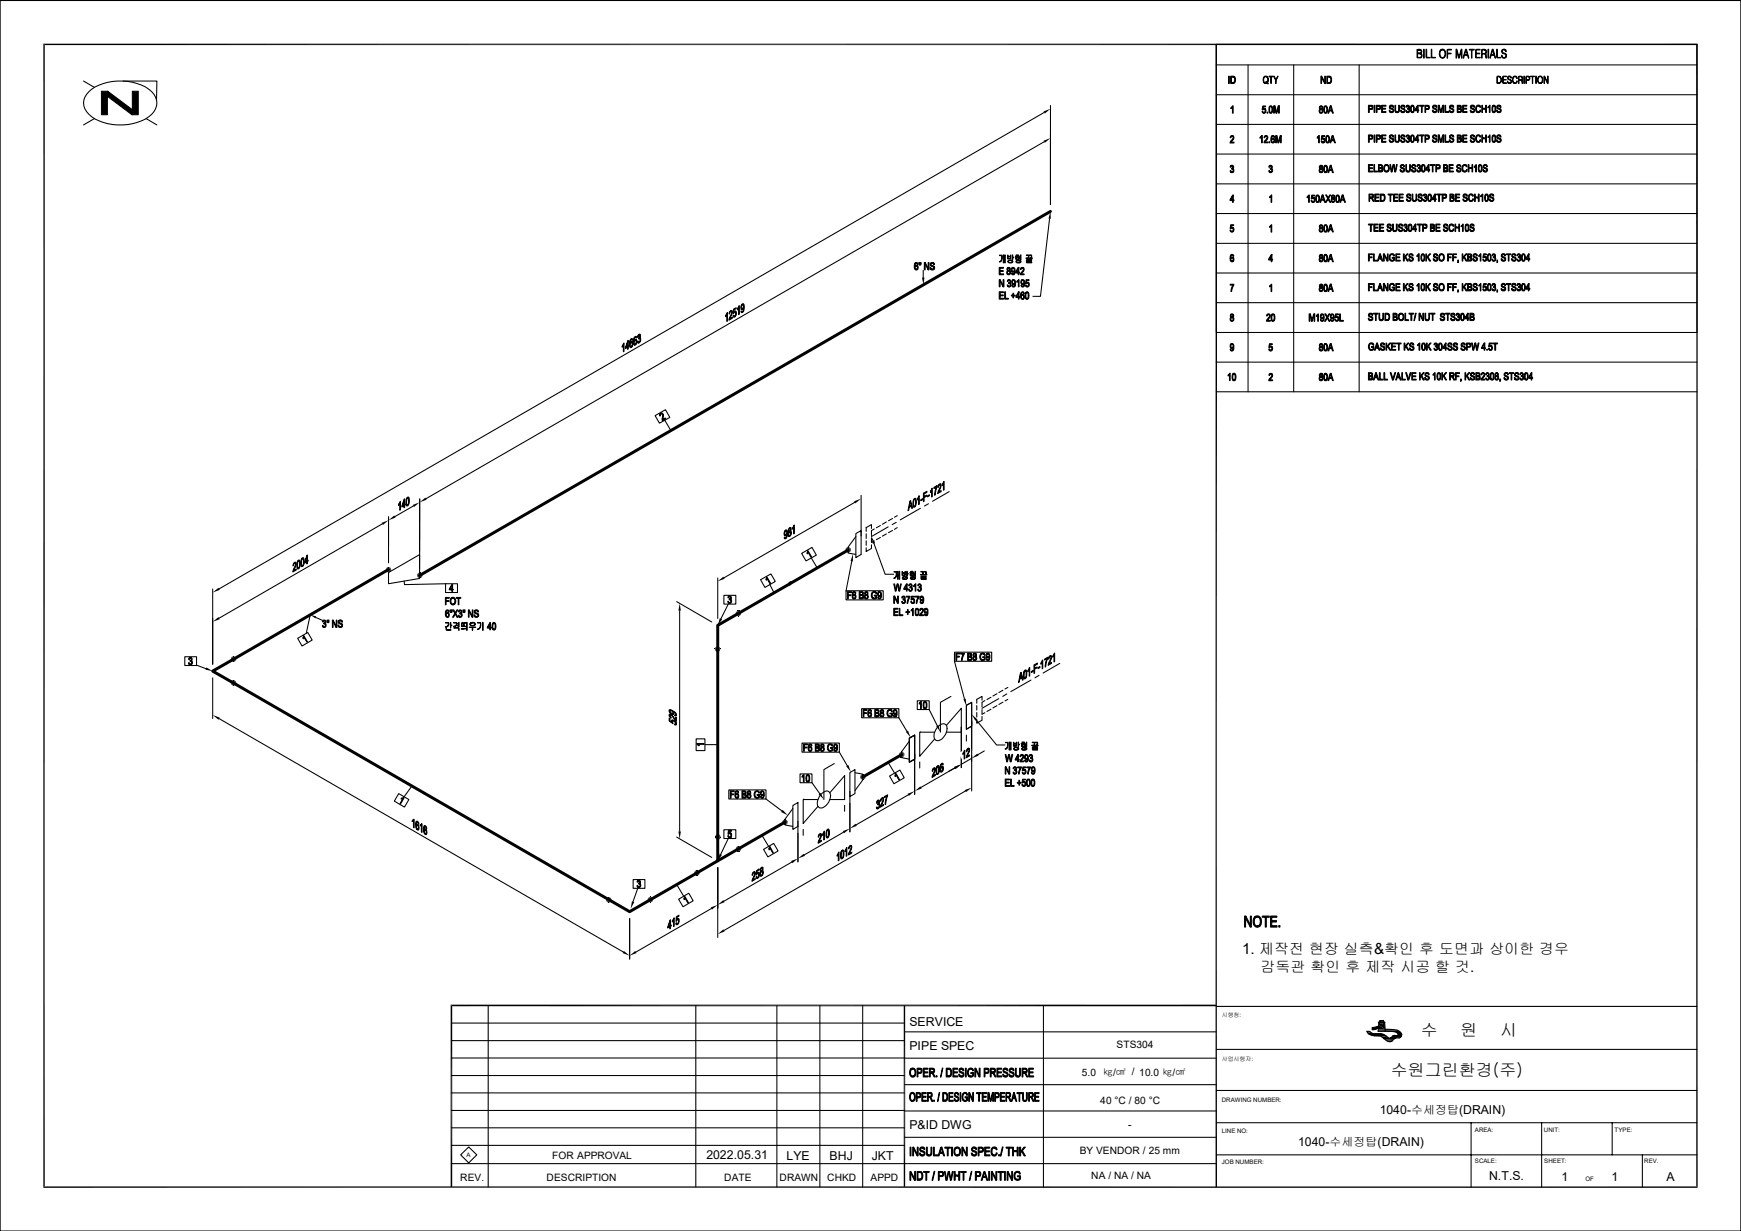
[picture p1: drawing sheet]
<svg xmlns="http://www.w3.org/2000/svg" width="420mm" height="297mm" viewBox="0 0 420 297" stroke-linecap="round" stroke-linejoin="round" font-family="sans-serif">
<defs><g id="words">
<g font-size="4.1">
<text x="342.7" y="250">수</text>
<text x="352.3" y="250">원</text>
<text x="361.9" y="250">시</text>
<text x="335.5" y="259.7">수원그린환경(주)</text>
</g>
<text font-size="3.7" x="299.6" y="230.2">1. 제작전 현장 실측&amp;확인 후 도면과 상이한 경우</text>
<text font-size="3.6" x="304.1" y="234.6">감독관 확인 후 제작 시공 할 것.</text>
<g font-size="3">
<text x="219.4" y="247.5">SERVICE</text>
<text x="219.4" y="253.3">PIPE SPEC</text>
<text x="332.8" y="268.8">1040-수세정탑(DRAIN)</text>
<text x="219.4" y="272.3">P&amp;ID DWG</text>
<text x="170.4" y="279.7">2022.05.31</text>
<text x="189.7" y="279.8">LYE</text>
<text x="200.1" y="279.8">BHJ</text>
<text x="210.3" y="279.8">JKT</text>
<text x="313.1" y="276.5">1040-수세정탑(DRAIN)</text>
<text x="359.2" y="284.8">N.T.S.</text>
<text x="376.7" y="285">1</text>
<text x="388.8" y="285">1</text>
<text x="402" y="285">A</text>
</g>
<g font-size="2.5">
<text x="269.4" y="252.8">STS304</text>
<text x="261" y="259.6">5.0</text>
<text x="265.4" y="266.4">40 °C / 80 °C</text>
<text x="272.2" y="272.1">-</text>
<text x="133.2" y="279.5">FOR APPROVAL</text>
<text x="260.5" y="278.5">BY VENDOR / 25 mm</text>
<text x="111" y="284.9">REV.</text>
<text x="131.9" y="284.9">DESCRIPTION</text>
<text x="174.7" y="284.9">DATE</text>
<text x="188" y="284.9">DRAWN</text>
<text x="199.6" y="284.9">CHKD</text>
<text x="210" y="284.9">APPD</text>
<text x="263.2" y="284.5">NA / NA / NA</text>
</g>
<text font-size="2.4" x="266.1" y="259.7">㎏/㎠ / 10.0 ㎏/㎠</text>
<g font-size="1.5">
<text x="294.7" y="265.8">DRAWING NUMBER:</text>
<text x="294.7" y="273.3">LINE NO:</text>
<text x="355.8" y="273">AREA:</text>
<text x="372.5" y="273">UNIT:</text>
<text x="389.5" y="273">TYPE:</text>
<text x="112.6" y="279.2">A</text>
<text x="294.7" y="280.8">JOB NUMBER:</text>
<text x="355.8" y="280.5">SCALE:</text>
<text x="372.5" y="280.5">SHEET:</text>
<text x="396.6" y="280.7">REV.</text>
<text x="382.5" y="285">OF</text>
</g>
<g font-size="1.4">
<text x="294.7" y="245.5">시행청:</text>
<text x="294.7" y="255.9">사업시행자:</text>
</g>
</g></defs>
<g fill="none" stroke="#000" stroke-width=".25">
<path d="M253.2 52.7l-2.2 18.8h-2.2M222.7 65.2v1.8M160.4 101.4l1.4 2.5M207.7 119.5v9.8M93.7 138.1l7.5-4.3v5.8l-7.5 1.2zM173.1 139.4v9.8M195.7 134.6l1.4 2.4M205.5 135.4l-1.4 7.2M206.2 121.2l-31.5 18.2M206.5 128.7l1.2-.7v5.8l-1.2 .7zM206.5 129.5l-1.9 2.5v1.4l1.9 .4M210.8 131.1l2.7 7.5h2.2"/>
<path d="M74.8 148.3l-.9 4.5M76.2 149l1.6 .7M97.5 140.2l.1 .9 9.9-.3M175.7 145.8l-1.8 3.5M185.7 141.1l1 1.9M230.3 159.6l2.4 9.1M47.4 160.5l2.3 .8M170.1 179.7h3M219.4 178.1l1.2-.7v5.8l-1.2 .7zM224.2 171.2l1.9 3.9M225.5 176.7h-3.6v5.8l3.6-4.2M226.2 175.4a1.32 1.32 0 0 1 2.2-.3 2.97 2.97 0 0 1-2.4 3.6 1.47 1.47 0 0 1-.4-2.2z"/>
<path d="M228.3 175l3.6-4.1v5.8h-3.6M228.5 175.7v.1M229.4 168l-2.5 1.5v7.2M233.1 170.2l1.3-.7v5.7l-1.3 .7zM235.5 173.7l4.9 6h2.2M99.4 189.7l-1.9 2.5M184.8 192.8l3.8 2.9M191.3 194.4l1.2-.8v5.8l-1.2 .7zM191.3 195.1l-1.9 2.5v1.5l1.9 .3M195.9 188.8l1.8 2.7M197.3 192.9h-3.5v5.8l3.5-4.1M198 191.7a1.34 1.34 0 0 1 2.1-.5 2.85 2.85 0 0 1-2.2 3.7 1.47 1.47 0 0 1-.5-2.2z"/>
<path d="M200.2 191.3l3.6-4.1v5.7h-3.6M200.4 191.9v.1M201.3 184.2l-2.5 1.5v7.2M202.5 181.5l1.9 3.2M205 186.4l1.2-.7v5.8l-1.2 .7zM206.2 186.4l1.9 .4v1.4l-1.9 2.6M214.2 183.9l1.6 2.7M153.8 214.3l-1.1 3.3M163.2 213.4l1.7 2.8M175.7 202.3l-1.8 3.8M183.8 201.5l1.6 2.7"/>
</g>
<g fill="none" stroke="#000" stroke-width=".24">
<path d="M207.6 128.1h.1M207.7 133.7v.1M209 127.3h.1M209 133v.1M220.6 177.3v.1M222 176.6h.1M231.9 170.9h.1M231.9 176.6v.1M233.1 175.9h.1M233.3 170.1h.1M192.5 193.6h.1M192.5 199.3v.1"/>
<path d="M193.8 198.6v.1M193.9 192.8h.1M203.8 187.1v.1M203.8 192.9h.1M205 192.2h.1M205.1 186.3v.1M220.6 183.1v.1M221.9 182.4v.1"/>
</g>
<g fill="#000">
<path d="M253.4 51l.1 1.8-.6-.1zM222.4 67h.6l-.2 1.7zM205.8 133.6l-.1 1.9-.5-.2zM210.2 129.5l.9 1.5-.5 .2zM74.8 148.3l1.5 .4-.2 .5zM173.7 149.1l.5 .3-1.1 1.5zM49.8 161l1.5 .9-1.7-.3zM225.8 175.2l.6-.2 .5 1.7zM232.4 168.7l.6-.1 .1 1.7zM234.4 172.3l1.3 1.2-.4 .4zM188.8 195.4l1.2 1.3-1.6-.8zM197.5 191.6l.5-.3 .8 1.6z"/>
<path d="M204.1 184.9l.5-.3 .7 1.7zM152.4 217.5l.6 .2-.9 1.5zM173.6 206l.6 .2-1.1 1.5z"/>
</g>
<g fill="#fff">
<path d="M188 128.6l3.7-2.2-2.6 4z"/>
<path d="M191.7 126.4l1.1 1.9-3.7 2.1z"/>
</g>
<g fill="#000" stroke="#000" stroke-width=".24">
<path d="M189.2 128.3l.4-.2-.2 .3a.32 .32 0 0 0-.1 .4 .32 .32 0 0 0 .3 .2l-.4 .2z" fill-rule="evenodd"/>
<path d="M189.2 129.7l.1-.1 .1 .2 .4-.1a.3 .3 0 0 1-.3 .3 .3 .3 0 0 1-.3-.3z" fill-rule="evenodd"/>
<path d="M189.4 127.9a.44 .44 0 0 1 .6 .2 .44 .44 0 0 1-.1 .5l-.1 1-.3 .2 .3-1-.1 .1v-.8l-.4 .1z" fill-rule="evenodd"/>
<path d="M189.3 129.2l.5-.3a.33 .33 0 0 1-.2 .3 .33 .33 0 0 1-.3 0z" fill-rule="evenodd"/>
<path d="M190.4 127.4l.4-.1-.4 .3a.3 .3 0 0 0-.1 .3 .3 .3 0 0 0 .2 .3l.3-.2-.1 .2h.1l-.5 .5v.5h.2l-.3 .2-.1-.7 .2-.3-.1-.2v-.4z" fill-rule="evenodd"/>
<path d="M190.5 128.4l.3-.2 .1 .7-.4 .5h-.3l.5-.4a.36 .36 0 0 0 .1-.4 .36 .36 0 0 0-.3-.2z" fill-rule="evenodd"/>
<path d="M190.5 127.5l.3-.1v.5l-.3 .3 .1-.1a.3 .3 0 0 0 .1-.3 .3 .3 0 0 0-.2-.3z" fill-rule="evenodd"/>
<path d="M191.3 127.3l.2-.1-.3 .5z" fill-rule="evenodd"/>
<path d="M191.5 126.7l.1 2-.1 .1v-1.6l-.2 .1z" fill-rule="evenodd"/>
</g>
<path d="M173.1 140.3l1.4-1.2 .3 .6zM206 120.9l1.7-.6-1.4 1.2z" fill="#000"/>
<path d="M163.2 145.2l8.5 4.9M164 147.3v53.3M163.2 202l8.5 4.9" fill="none" stroke="#000" stroke-width=".25"/>
<g fill="#fff">
<path d="M161.3 170.8l2.1 4.5h-2.1z"/>
<path d="M161.3 170.8h2.1v4.5z"/>
</g>
<g fill="#000" stroke="#000" stroke-width=".24">
<path d="M161.4 173.3l.2 .1v.5l.5 .4 .1-.6 .1 .9-.9-.7z" fill-rule="evenodd"/>
<path d="M161.5 172.3h.1v.5l.3 .5-.4-.5z" fill-rule="evenodd"/>
<path d="M161.5 171.2l.4 .1 .9 .5 .2 .3v.3l-.3-.5-.9-.5h-.2l-.1 .5z" fill-rule="evenodd"/>
<path d="M161.6 171.5l.2 .5a.32 .32 0 0 0 .3 .2 .32 .32 0 0 0 .3-.2v.4l-.6-.2-.3-.3z" fill-rule="evenodd"/>
<path d="M161.6 172.3l.6 .3 .8 1.1v-.7l.2 .1v.9l-1.1-1.2a.3 .3 0 0 0-.2-.3 .3 .3 0 0 0-.3 .1z" fill-rule="evenodd"/>
<path d="M162.1 173.7v.6z" fill-rule="evenodd"/>
<path d="M162.2 173.7l.6 .3 .2 .2v.4l-.2-.4a.34 .34 0 0 0-.3-.3 .34 .34 0 0 0-.3 .2z" fill-rule="evenodd"/>
<path d="M162.3 171.7l.3 .3-.2 .4z" fill-rule="evenodd"/>
<path d="M163 174.2l.2 .3a.3 .3 0 0 1 0 .4 .3 .3 0 0 1-.5 0v-.2h.3z" fill-rule="evenodd"/>
<path d="M163 172.1l.1 .2a.27 .27 0 0 1 .1 .4 .27 .27 0 0 1-.4 0l-.1-.2h.3z" fill-rule="evenodd"/>
</g>
<path d="M164 145.6l.3 1.7h-.6zM163.7 200.6h.6l-.3 1.8z" fill="#000"/>
<path d="M171.6 219.2l-18.2 10.5M173.1 209.3v9.8M151.9 221.6v9.8" fill="none" stroke="#000" stroke-width=".25"/>
<g fill="#fff">
<path d="M160 222.8l4-2.3-2.9 4.2z"/>
<path d="M164 220.5l1 1.9-3.9 2.3z"/>
</g>
<g fill="#000" stroke="#000" stroke-width=".24">
<path d="M161.8 222v1.3l-.6 .3 .4-.2z" fill-rule="evenodd"/>
<path d="M161.6 222h.2l-.6 1.6 .7-.4-.3 .9v-.5l-.5 .3v-.2z" fill-rule="evenodd"/>
<path d="M162.3 222.1l.2-.1-.3 .5z" fill-rule="evenodd"/>
<path d="M162.6 221.5v2l-.1 .1v-1.6l-.2 .1z" fill-rule="evenodd"/>
<path d="M163 222.7l.2-.1 .1 .3 .4-.1a.33 .33 0 0 1-.4 .3 .33 .33 0 0 1-.3-.4z" fill-rule="evenodd"/>
<path d="M163.2 221.9l.5-.2z" fill-rule="evenodd"/>
<path d="M163.4 221.9l.3-.2 .1 .2-.1 .7-.3 .3 .3-.4a.32 .32 0 0 0 0-.4 .32 .32 0 0 0-.3-.2z" fill-rule="evenodd"/>
<path d="M163.2 221.2l.6-.4v.3l-.5 .3-.1 .5 .5-.2-.6 .6z" fill-rule="evenodd"/>
</g>
<path d="M171.4 218.9l1.7-.6-1.4 1.2zM151.9 230.6l1.3-1.2 .3 .6z" fill="#000"/>
<path d="M192.5 198.2v9.7M173.1 209.3v9.8M191 208l-16.3 9.4" fill="none" stroke="#000" stroke-width=".25"/>
<g fill="#fff">
<path d="M180.3 211.1l3.9-2.3-2.8 4.1z"/>
<path d="M184.2 208.8l1.1 1.9-3.9 2.2z"/>
</g>
<g fill="#000" stroke="#000" stroke-width=".24">
<path d="M181.6 210.6l.3-.3 .2 .1-.4 .3-.3 .5z" fill-rule="evenodd"/>
<path d="M181.8 210.6l.3-.2 .1 .5-.6 1.4 .6-.3v.2l-.8 .4 .5-1.4a.35 .35 0 0 0 .2-.4 .35 .35 0 0 0-.3-.2z" fill-rule="evenodd"/>
<path d="M182.4 211.6l.1-.1 .3 .2 .3-.2-.2 .3a.29 .29 0 0 1-.3 .2 .29 .29 0 0 1-.2-.4z" fill-rule="evenodd"/>
<path d="M182.6 210.7l.4-.2-.4 .3z" fill-rule="evenodd"/>
<path d="M182.8 210.7l.3-.2 .1 .2-.1 .8-.3 .2 .2-.6v-.4z" fill-rule="evenodd"/>
<path d="M182.5 210l.6-.4v.3l-.5 .3v.6l.5-.3-.7 .6z" fill-rule="evenodd"/>
<path d="M183.5 209.5l.2-.2h.3l-.3 .2a.33 .33 0 0 0-.2 .3 .33 .33 0 0 0 .2 .3l.3-.1v.1l-.4 .4a.36 .36 0 0 0-.2 .4 .36 .36 0 0 0 .3 .3l-.3 .1-.1-.6a.43 .43 0 0 0 .1-.7z" fill-rule="evenodd"/>
<path d="M183.7 210.3l.3-.2 .2 .5-.3 .6-.4 .2 .4-.5a.36 .36 0 0 0 .1-.3 .36 .36 0 0 0-.3-.3z" fill-rule="evenodd"/>
<path d="M183.7 209.5l.4-.1v.4l-.3 .3a.33 .33 0 0 0 .2-.4 .33 .33 0 0 0-.3-.2z" fill-rule="evenodd"/>
</g>
<path d="M173.1 218.3l1.4-1.1 .3 .5zM190.8 207.7l1.7-.6-1.4 1.2z" fill="#000"/>
<path d="M205 190.9v9.8M192.5 201v6.9M203.5 200.8l-9.4 5.4" fill="none" stroke="#000" stroke-width=".25"/>
<g fill="#fff">
<path d="M196.3 201.8l3.9-2.2-2.8 4.1z"/>
<path d="M200.2 199.6l1.1 1.9-3.9 2.2z"/>
</g>
<g fill="#000" stroke="#000" stroke-width=".24">
<path d="M197.6 201.3l.2-.2 .3 .1-.4 .3-.2 .4-.1 .1z" fill-rule="evenodd"/>
<path d="M197.8 201.4l.3-.2 .1 .4-.6 1.5 .6-.4v.3l-.8 .5 .5-1.5a.34 .34 0 0 0-.1-.6z" fill-rule="evenodd"/>
<path d="M198.4 201.3l.3-.3-.3 .5z" fill-rule="evenodd"/>
<path d="M198.8 200.6l.1 2h-.2v-1.6l-.2 .1z" fill-rule="evenodd"/>
<path d="M199.4 200.4l.3-.1-.3 .4v1l.3 .2-.3 .2-.1-.4z" fill-rule="evenodd"/>
<path d="M199.5 200.2a.36 .36 0 0 1 .5 0 .36 .36 0 0 1 .1 .5l-.2 1.1-.2 .3-.3 .1 .5-.7v-1.2l-.5 .1z" fill-rule="evenodd"/>
</g>
<path d="M192.5 207.1l1.4-1.1 .3 .5zM203.3 200.5l1.7-.6-1.4 1.1z" fill="#000"/>
<path d="M203.8 194.3v1.4M205 193.8v6.9M219.1 191.8l-12.6 7.2M220.6 181.9v9.8M193.8 200.1v1.4" fill="none" stroke="#000" stroke-width=".25"/>
<g fill="#fff">
<path d="M210.3 193.8l3.9-2.3-2.8 4.1z"/>
<path d="M214.2 191.5l1.1 1.8-3.9 2.3z"/>
</g>
<g fill="#000" stroke="#000" stroke-width=".24">
<path d="M211.5 193.4l.3-.1-.3 .5z" fill-rule="evenodd"/>
<path d="M211.4 194.8l.2-.1 .2 .2-.3 .2z" fill-rule="evenodd"/>
<path d="M211.8 194l.2-.2 .1 .1-.4 .3z" fill-rule="evenodd"/>
<path d="M211.7 193.2a.35 .35 0 0 1 .5 0 .35 .35 0 0 1-.1 .5l-.3 .3 .2-.7-.5 .1z" fill-rule="evenodd"/>
<path d="M211.8 194.1l.3-.2 .1 .6-.2 .4-.3 .3-.2-.1 .5-.5v-.4z" fill-rule="evenodd"/>
<path d="M212.5 192.7l.4-.3 .2 .1-.5 .3-.2 .5z" fill-rule="evenodd"/>
<path d="M212.8 192.7l.3-.2v.6l-.5 1.3 .5-.3v.2l-.8 .5 .7-1.8v-.3z" fill-rule="evenodd"/>
<path d="M213.3 192.2l.8-.4-.6 2.3 .5-2-.7 .3z" fill-rule="evenodd"/>
</g>
<path d="M205 199.9l1.4-1.1 .3 .5zM218.9 191.5l1.7-.6-1.4 1.1z" fill="#000"/>
<path d="M231.9 175.4v9.8M220.6 181.9v9.8M230.3 185.3l-8.1 4.7" fill="none" stroke="#000" stroke-width=".25"/>
<g fill="#fff">
<path d="M223.8 186l3.9-2.3-2.9 4.1z"/>
<path d="M227.7 183.7l1.1 1.9-4 2.2z"/>
</g>
<g fill="#000" stroke="#000" stroke-width=".24">
<path d="M225.1 185.4l.2-.1h.3l-.4 .2-.2 .6h-.1z" fill-rule="evenodd"/>
<path d="M225.3 185.5l.3-.2v.6l-.6 1.3 .6-.3v.2l-.8 .5 .6-1.5a.35 .35 0 0 0 .1-.3 .35 .35 0 0 0-.2-.3z" fill-rule="evenodd"/>
<path d="M225.9 185.1l.3-.1-.2 .5v.9l.2 .2-.3 .2-.1-.5z" fill-rule="evenodd"/>
<path d="M226.1 184.9a.36 .36 0 0 1 .5-.1 .36 .36 0 0 1 0 .5l-.1 1.2-.5 .4 .4-.7v-1.1l-.1-.2-.4 .2z" fill-rule="evenodd"/>
<path d="M226.9 184.5l.3-.1-.3 .4v.7a.36 .36 0 0 0 0 .3 .36 .36 0 0 0 .3 .3l.2-.1a.35 .35 0 0 1-.5 .3 .35 .35 0 0 1-.1-.5z" fill-rule="evenodd"/>
<path d="M227.1 185l.4-.1-.6 .4z" fill-rule="evenodd"/>
<path d="M227 184.3a.27 .27 0 0 1 .4-.2 .27 .27 0 0 1 .1 .4l-.1 .1-.2-.2-.3 .1z" fill-rule="evenodd"/>
<path d="M227.2 185.1l.3-.2 .1 .3-.1 .6-.3 .3 .2-.8z" fill-rule="evenodd"/>
</g>
<path d="M220.6 190.9l1.4-1.2 .3 .5zM230.2 185l1.7-.6-1.4 1.1z" fill="#000"/>
<path d="M231.9 175.4v9.8M234.4 174v9.8M221.9 183.9v1.4M230.3 185.3l-1.5 .8M237.4 181.2l-1.5 .9" fill="none" stroke="#000" stroke-width=".25"/>
<g fill="#fff">
<path d="M231.2 181.7l2.8-1.6-1.8 3.5z"/>
<path d="M234 180.1l1.1 1.8-2.9 1.7z"/>
</g>
<g fill="#000" stroke="#000" stroke-width=".24">
<path d="M232.3 181.7l.3-.1-.3 .4z" fill-rule="evenodd"/>
<path d="M232.6 181.1l.1-.1v2l-.1 .1v-1.5l-.2 .1z" fill-rule="evenodd"/>
<path d="M233.3 180.7l.5-.1-.4 .2-.3 .6z" fill-rule="evenodd"/>
<path d="M233.5 180.8l.3-.2 .1 .5-.6 1.4 .6-.3v.2l-.8 .4 .5-1.4a.35 .35 0 0 0 .2-.4 .35 .35 0 0 0-.3-.2z" fill-rule="evenodd"/>
</g>
<path d="M233.1 177.4v1.4M234.4 174v16.8M232.8 190.9l-58.1 33.6M234.4 183l-2.5 1.4M173.1 209.3v16.9" fill="none" stroke="#000" stroke-width=".25"/>
<path d="M230.2 185l1.7-.6-1.4 1.1zM234.4 183l1.4-1.2 .3 .5z" fill="#000"/>
<g fill="#fff">
<path d="M200.9 206.3l4.7-2.8-3.7 4.7z"/>
<path d="M205.6 203.5l1.1 1.9-4.8 2.8z"/>
</g>
<g fill="#000" stroke="#000" stroke-width=".24">
<path d="M201.9 206.3l.3-.2-.3 .5z" fill-rule="evenodd"/>
<path d="M202.3 205.6l.1 2-.2 .1v-1.6l-.1 .1z" fill-rule="evenodd"/>
<path d="M202.9 205.5l.3-.2-.3 .5v1l.3 .2-.3 .2-.1-.4z" fill-rule="evenodd"/>
<path d="M203 205.2a.36 .36 0 0 1 .5 0 .36 .36 0 0 1 .1 .5l-.1 1.1a.4 .4 0 0 1-.6 .4l.5-.7v-1l-.1-.2-.4 .2z" fill-rule="evenodd"/>
<path d="M203.9 205.1l.2-.1-.3 .5z" fill-rule="evenodd"/>
<path d="M204.2 204.5l.1 2-.2 .1v-1.6l-.2 .1z" fill-rule="evenodd"/>
<path d="M204.9 204.2l.2-.2h.3l-.5 .3v.5h-.2z" fill-rule="evenodd"/>
<path d="M205.1 204.2l.3-.2 .1 .4-.6 1.6 .6-.4v.2l-.8 .5 .5-1.5a.34 .34 0 0 0-.1-.6z" fill-rule="evenodd"/>
</g>
<path d="M232.7 190.6l1.7-.6-1.4 1.1zM173.1 225.4l1.4-1.2 .3 .5z" fill="#000"/>
<path d="M51.3 163.5v9.9M52.9 173.4l97.5 56.3M151.9 221.6v9.8" fill="none" stroke="#000" stroke-width=".25"/>
<g fill="#fff">
<path d="M100.1 197.6l4.1 2.3-5.1-.4z"/>
<path d="M99.1 199.5l5.1 .4-1.1 1.9z"/>
</g>
<g fill="#000" stroke="#000" stroke-width=".24">
<path d="M99.4 198l.3 .1-.3 .1z" fill-rule="evenodd"/>
<path d="M99.5 197.9l.4-.2v2l-.2-.1v-1.6z" fill-rule="evenodd"/>
<path d="M100.4 198.2l.3 .2h-.2l-.1 .3 .1 .9 .4 .7-.4-.3-.2-.3z" fill-rule="evenodd"/>
<path d="M100.5 198.9h.3l.2 .3-.6-.2z" fill-rule="evenodd"/>
<path d="M100.4 198.2h.4l.2 .7-.2-.5z" fill-rule="evenodd"/>
<path d="M100.7 199.1l.3 .2 .1 .3-.1 .5-.3-.1a.57 .57 0 0 0 0-.9z" fill-rule="evenodd"/>
<path d="M101.3 199.1l.3 .1-.3 .1z" fill-rule="evenodd"/>
<path d="M101.7 198.7l.1 .1v2l-.2-.1v-1.6l-.2-.1z" fill-rule="evenodd"/>
<path d="M102.3 199.3l.3 .2h-.2l-.1 .3 .1 .9 .4 .7-.4-.3-.2-.3z" fill-rule="evenodd"/>
<path d="M102.4 200h.3l.2 .3-.6-.2z" fill-rule="evenodd"/>
<path d="M102.3 199.3h.4l.3 .7-.3-.5z" fill-rule="evenodd"/>
<path d="M102.6 200.2l.4 .3-.1 .8-.3-.2 .2-.1v-.4z" fill-rule="evenodd"/>
</g>
<path d="M51.3 172.5l1.7 .6-.3 .6zM150.5 229.4l1.4 1.2-1.7-.6z" fill="#000"/>
<path d="M251.9 34.2l-149.1 86.1M253.4 32.5v16.9M101.3 120.4l-.1 16.8" fill="none" stroke="#000" stroke-width=".25"/>
<g fill="#fff">
<path d="M173.9 76.1l5.7-3.2-4.6 5.1z"/>
<path d="M179.6 72.9l1.1 1.8-5.7 3.3z"/>
</g>
<g fill="#000" stroke="#000" stroke-width=".24">
<path d="M175.1 76.1l.2-.2-.3 .5z" fill-rule="evenodd"/>
<path d="M175.4 75.5l.1 2-.2 .1v-1.7l-.2 .1z" fill-rule="evenodd"/>
<path d="M176.1 75h.5l-.4 .2-.3 .6z" fill-rule="evenodd"/>
<path d="M176.3 75.1l.3-.1 .1 .5-.6 1.4 .6-.4v.3l-.8 .5 .6-1.7v-.4z" fill-rule="evenodd"/>
<path d="M176.8 76.2l.2-.2 .1 .3 .4-.1a.32 .32 0 0 1-.4 .3 .32 .32 0 0 1-.3-.3z" fill-rule="evenodd"/>
<path d="M177.2 75.1h.3l-.5 .3z" fill-rule="evenodd"/>
<path d="M177.2 75.3l.3-.2 .1 .3-.1 .7-.3 .2 .2-.4a.38 .38 0 0 0-.2-.6z" fill-rule="evenodd"/>
<path d="M177 74.6l.6-.3v.2l-.5 .3-.1 .6 .5-.3-.6 .6z" fill-rule="evenodd"/>
<path d="M178 74.4l.2-.1-.3 .5z" fill-rule="evenodd"/>
<path d="M178.2 73.8l.2-.1v2.1l-.2 .1v-1.6l-.2 .1z" fill-rule="evenodd"/>
<path d="M178.8 73.7l.3-.2-.2 .6 .2 .4-.3 .1z" fill-rule="evenodd"/>
<path d="M178.7 75.1l.2-.1 .2 .2 .3-.1-.2 .3a.26 .26 0 0 1-.4 0 .26 .26 0 0 1-.1-.3z" fill-rule="evenodd"/>
<path d="M179 73.4a.46 .46 0 0 1 .6 .1 .46 .46 0 0 1-.1 .6l-.1 .9-.3 .2 .3-.5v-.4h-.2l.2-.6-.2-.2-.4 .2z" fill-rule="evenodd"/>
<path d="M178.8 74.6l.6-.3a.36 .36 0 0 1-.2 .3 .36 .36 0 0 1-.4 0z" fill-rule="evenodd"/>
</g>
<path d="M251.8 34l1.6-.7-1.3 1.2zM101.3 121.2l1.3-1.1 .3 .5z" fill="#000"/>
<path d="M93.7 124.7v6.9M99.7 122.1l-4.4 2.5M101.2 120.4v12.7" fill="none" stroke="#000" stroke-width=".25"/>
<g fill="#fff">
<path d="M95.1 121.7l3.7-2.2-2.7 4z"/>
<path d="M98.8 119.5l1.1 1.9-3.8 2.1z"/>
</g>
<g fill="#000" stroke="#000" stroke-width=".24">
<path d="M98.1 120.1a.38 .38 0 0 1 .6 0 .38 .38 0 0 1 0 .5l-.1 1-.4 .5 .4-.6v-.8l-.1-.5-.5 .1z" fill-rule="evenodd"/>
<path d="M96.2 121.6l.2-.1-.3 .5z" fill-rule="evenodd"/>
<path d="M96.5 121l.1-.1v2.1l-.2 .1v-1.6l-.2 .1z" fill-rule="evenodd"/>
<path d="M97.5 120.4h.1l-.5 1.6 .7-.4-.2 .8-.1 .1v-.5l-.6 .3v-.2z" fill-rule="evenodd"/>
<path d="M97.6 120.4v1.3l-.5 .3 .4-.2z" fill-rule="evenodd"/>
<path d="M98 120.3l.3-.1-.2 .5v1.1h.2l-.2 .2-.2-.6z" fill-rule="evenodd"/>
</g>
<path d="M93.7 125.5l1.4-1.1 .3 .5zM99.6 121.8l1.6-.6-1.3 1.1z" fill="#000"/>
<path d="M92.2 126.4l-39.3 22.7M93.7 124.7v11.1M51.3 149.2v11.1" fill="none" stroke="#000" stroke-width=".25"/>
<g fill="#fff">
<path d="M69.6 136.4l4.8-2.8-3.7 4.7z"/>
<path d="M74.4 133.6l1.1 1.9-4.8 2.8z"/>
</g>
<g fill="#000" stroke="#000" stroke-width=".24">
<path d="M71 135.8l.4-.1-.4 .3-.3 .5z" fill-rule="evenodd"/>
<path d="M71.1 135.9l.3-.2 .1 .5-.6 1.4 .6-.3v.2l-.8 .5 .5-1.5a.37 .37 0 0 0-.1-.6z" fill-rule="evenodd"/>
<path d="M71.7 135.6l.3-.3-.2 .8v.8l.2 .1-.2 .2z" fill-rule="evenodd"/>
<path d="M72 135.2a.5 .5 0 0 1 .4 .2 .5 .5 0 0 1 0 .5l-.1 1-.5 .4 .5-.8-.1-1.1-.4 .1z" fill-rule="evenodd"/>
<path d="M72.7 135l.3-.2-.3 .5v.9l.3 .3-.3 .2-.1-.5z" fill-rule="evenodd"/>
<path d="M72.8 134.7a.36 .36 0 0 1 .5 0 .36 .36 0 0 1 .1 .5l-.1 1.1-.5 .4h-.1l.5-.6v-1.1l-.1-.2-.4 .2z" fill-rule="evenodd"/>
<path d="M74 134l.2-.1-.6 1.7 .7-.4-.1 .8-.2 .1v-.5l-.5 .3v-.3z" fill-rule="evenodd"/>
<path d="M74.2 133.9v1.4l-.6 .3 .4-.3z" fill-rule="evenodd"/>
</g>
<path d="M92.1 126.2l1.6-.7-1.3 1.2zM51.3 150l1.4-1.1 .3 .5z" fill="#000"/>
<path d="M251.9 27.1l-199 115M253.4 25.4v24M51.3 142.1v18.2" fill="none" stroke="#000" stroke-width=".25"/>
<g fill="#fff">
<path d="M149 83.5l5.7-3.3-4.6 5.1z"/>
<path d="M154.7 80.2l1 1.8-5.6 3.3z"/>
</g>
<g fill="#000" stroke="#000" stroke-width=".24">
<path d="M150.2 83.4l.2-.1-.3 .5z" fill-rule="evenodd"/>
<path d="M150.4 82.8h.1v2l-.1 .1v-1.6l-.2 .1z" fill-rule="evenodd"/>
<path d="M151.4 82.3l.2-.1-.6 1.6 .7-.4-.1 .8-.2 .1v-.5l-.5 .3v-.2z" fill-rule="evenodd"/>
<path d="M151.6 82.2v1.3l-.6 .3 .4-.2z" fill-rule="evenodd"/>
<path d="M152 82.1l.3-.1-.3 .5 .1 .4a.43 .43 0 0 0 .2 .7l.3-.1-.1 .1a.36 .36 0 0 1-.5 .2 .36 .36 0 0 1-.2-.5z" fill-rule="evenodd"/>
<path d="M152.2 82.5h.4l-.6 .4z" fill-rule="evenodd"/>
<path d="M152.2 81.7a.26 .26 0 0 1 .4 0 .26 .26 0 0 1 .1 .3l-.2 .1-.2-.2-.3 .2z" fill-rule="evenodd"/>
<path d="M152.3 82.7l.3-.2 .1 .1-.1 .9-.3 .1 .2-.7z" fill-rule="evenodd"/>
<path d="M153 81.5l.2-.1-.2 .4v.5h.1l-.1 .6 .1 .2 .4-.2a.39 .39 0 0 1-.5 .4 .39 .39 0 0 1-.2-.7z" fill-rule="evenodd"/>
<path d="M153.1 82l.4-.1-.5 .4z" fill-rule="evenodd"/>
<path d="M153.1 81.3a.27 .27 0 0 1 .3-.1 .27 .27 0 0 1 .2 .3l-.1 .1-.2-.2-.3 .1z" fill-rule="evenodd"/>
<path d="M153.2 82.1l.3-.2 .1 .3-.1 .6-.3 .3 .3-.4v-.4z" fill-rule="evenodd"/>
<path d="M153.9 81l.2-.1-.3 .5z" fill-rule="evenodd"/>
<path d="M153.8 82.4l.1-.1 .1 .2h.2l-.3 .2z" fill-rule="evenodd"/>
<path d="M154.1 81.5l.3-.1 .1 .1-.4 .3z" fill-rule="evenodd"/>
<path d="M154.1 80.7a.34 .34 0 0 1 .4 .1 .34 .34 0 0 1-.1 .5l-.3 .2 .1-.1a.3 .3 0 0 0 .2-.3 .3 .3 0 0 0-.3-.2l-.2 .1z" fill-rule="evenodd"/>
<path d="M154.2 81.7l.3-.2 .1 .6-.3 .5-.4 .2 .4-.5a.3 .3 0 0 0 .2-.4 .3 .3 0 0 0-.3-.2z" fill-rule="evenodd"/>
</g>
<g fill="#000">
<path d="M251.8 26.9l1.6-.7-1.3 1.2zM93.1 137.4l1.3 .1zM93.1 137.5l1.3 .1h-1.3zM93.1 137.5h1.3v.1zM93.1 137.6l1.2 .1zM93.1 137.6h1.3zM93.1 137.2l1.3 .2h-1.3zM93.1 137.2h1.2l.1 .2zM93.1 137.7l1.2 .1h-1.1zM93.1 137.7h1.2v.1zM93.2 137.2h1.1zM93.2 137.8l1 .1z"/>
<path d="M93.2 137.8h1.1zM93.2 137.1l1.1 .1zM93.2 137.9l.9 .1zM93.2 137.9h1zM93.3 137l.9 .1zM93.3 138h.7zM93.3 138h.8zM93.4 136.9l.7 .1zM93.4 138h.5zM93.4 138h.6zM93.4 136.9h.6zM93.5 136.9h.5z"/>
<path d="M93.5 138l.4 .1zM93.5 138h.4zM93.5 136.9h.4zM93.6 136.8l.3 .1zM93.6 138.1h.3zM93.6 136.8h.3zM101.1 139.4h.3zM101 139.4h.5zM101 139.4h.4zM101.1 138.2h.3zM100.9 139.4h.7zM100.9 139.4h.6z"/>
<path d="M101.1 138.2h.4zM101 138.2h.5zM100.8 139.3h.9zM100.8 139.3l.8 .1zM101 138.2l.6 .1zM100.9 138.3h.7zM100.8 139.2h.9zM100.8 139.2l.9 .1zM100.9 138.3h.8zM100.8 138.3h.9zM100.7 139.1h1.1zM100.7 139.1l1 .1z"/>
<path d="M100.8 138.3l.9 .1zM100.8 138.4h.9zM100.7 139.1h1.2zM100.8 138.4l1 .1zM100.6 138.9h1.3v.2zM100.6 138.9l1.3 .2h-1.2zM100.7 138.5l1.2 .1zM100.6 138.9h1.3zM100.6 138.7h1.3v.2zM100.6 138.7l1.3 .2h-1.3zM100.7 138.6h1.2v.1zM100.7 138.6l1.2 .1h-1.3z"/>
<path d="M204.5 133.3h.2zM204.4 133.3h.5zM204.4 133.3h.3zM204.5 132h.2zM204.3 133.2h.6zM204.3 133.2l.6 .1zM204.5 132l.4 .1zM204.4 132.1h.5zM204.2 133.2h.8zM204.2 133.2h.7zM204.3 132.1h.6zM204.1 133.1h1z"/>
<path d="M204.1 133.1l.9 .1zM204.3 132.1l.7 .1zM204.2 132.2h.8zM204 133h1.2zM204 133l1.1 .1zM204.2 132.2h.9zM204.1 132.2h1zM204 132.9h1.2v.1zM204 132.9l1.2 .1h-1.2zM204.1 132.2l1.1 .1zM204 132.3h1.2zM204 132.8l1.2 .1z"/>
<path d="M204 132.7h1.3l-.1 .1zM204 132.7l1.2 .1h-1.2zM204 132.5h1.2zM204 132.3h1.2v.2zM204 132.3l1.2 .2h-1.2zM204 132.5h1.2l.1 .2zM204 132.5l1.3 .2h-1.3zM51.3 143l1.4-1.2 .3 .5zM56.2 159.6h.3zM56.1 159.6h.5zM56.1 159.6h.4zM56.2 158.4h.3z"/>
<path d="M56 159.6h.7zM56 159.6h.6zM56.2 158.4h.4zM56.1 158.4h.5zM55.9 159.5h.9zM55.9 159.5l.8 .1zM56.1 158.4l.6 .1zM56 158.5h.7zM55.8 159.4h1.1zM55.8 159.4l1 .1zM56 158.5h.8zM55.9 158.5h.9z"/>
<path d="M55.8 159.3h1.1zM55.8 159.3l1.1 .1zM55.9 158.5l1 .1zM55.8 158.6h1.1zM55.8 159.2h1.1zM55.8 159.2l1.1 .1zM55.8 158.6l1.1 .1zM55.7 159.1h1.3l-.1 .1zM55.7 159.1l1.2 .1h-1.1zM55.8 158.7h1.1v.1zM55.8 158.7l1.1 .1h-1.1zM55.7 159l1.3 .1z"/>
<path d="M55.7 158.9h1.3v.1zM55.7 158.9l1.3 .1h-1.3zM55.8 158.8l1.2 .1zM172.5 156.5v.3zM172.5 156.4v.4zM172.6 156.3l-.1 .5zM172.6 156.3v.6zM172.6 156.2v.7zM172.6 156.2v.9zM172.7 156.1l-.1 1zM172.7 156.1v1zM172.8 156.1v1.1z"/>
<path d="M172.8 156.1l.1-.1-.1 1.2zM172.9 156v1.2h-.1zM172.9 156v1.2zM173 156v1.3zM173 156h.1l-.1 1.3zM173.1 156v1.3h-.1zM173.1 156h.1l-.1 1.3zM173.2 156v1.3h-.1zM173.2 156v1.3zM173.3 156l-.1 1.3zM173.3 156l.1 .1-.1 1.1zM173.4 156.1v1.1h-.1z"/>
<path d="M173.4 156.1v1.1zM173.5 156.1l-.1 1.1zM173.5 156.1v1zM173.6 156.2l-.1 .9zM173.6 156.2v.9zM173.7 156.3l-.1 .8zM173.7 156.3v.6zM173.7 156.4v.5zM173.7 156.5v.3zM173.7 156.4v.4zM177.5 148l1.2 .1zM177.5 148h1.3z"/>
<path d="M177.5 147.8l1.2 .1h-1.2zM177.5 147.8h1.2v.1zM177.5 147.9l1.3 .1h-1.3zM177.5 147.9h1.2l.1 .1zM177.5 148.1l1.2 .2h-1.2zM177.5 148.1h1.2v.2zM177.5 148.3h1.2zM177.5 147.7l1.2 .1zM177.5 148.3l1.1 .1zM177.6 147.6l1.1 .1zM177.6 148.4l.9 .1zM177.6 148.4h1z"/>
<path d="M177.7 147.5l.9 .1zM177.7 148.5l.7 .1zM177.7 148.5h.8zM177.7 147.5h.8zM177.8 147.5h.7zM177.8 148.6h.6zM177.9 147.4l.5 .1zM177.9 148.6l.3 .1zM177.9 148.6h.5zM177.9 147.4h.5zM178 147.4h.4zM178 148.7h.2z"/>
<path d="M178 147.4h.2zM190.5 140.3l-.4 .6zM190.4 140.4l-.3 .4zM190.5 140.3l-.4 .8zM190.6 140.2l-.5 .9zM190.7 140.2l-.6 1zM190.8 140.2l-.6 1.1zM190.3 140.5l-.1 .3zM190.9 140.3l-.7 1.1zM191 140.3l-.8 1.1zM191 140.4l-.7 1zM191 140.3l-.7 1.1z"/>
<path d="M191 140.4l-.6 1zM191 140.5l-.5 .9zM191 140.4l-.5 1zM191 140.6l-.5 .7zM191 140.5l-.5 .8zM191 140.7l-.4 .6zM191 140.6l-.4 .7zM191 140.8l-.3 .4zM191 140.7l-.3 .5zM190.9 140.9l-.1 .2zM191 140.8l-.2 .3zM56.2 165.4h.3z"/>
<path d="M56.1 165.4h.5zM56.1 165.4h.4zM56.2 164.1h.3zM56 165.3h.6zM56 165.3l.6 .1zM56.2 164.1l.4 .1zM56.1 164.2h.5zM55.9 165.3h.9zM55.9 165.3h.7zM56 164.2h.6zM55.8 165.2h1.1zM55.8 165.2l1 .1z"/>
<path d="M56 164.2l.8 .1zM55.8 165.1h1.1zM55.8 165.1l1.1 .1zM55.9 164.3h1zM55.8 164.3h1.1zM55.8 165h1.1v.1zM55.8 165l1.1 .1h-1.1zM55.8 164.3h1.1v.2zM55.8 164.3l1.1 .2h-1.1zM55.7 164.9h1.3zM55.7 164.9l1.2 .1zM55.8 164.5h1.1z"/>
<path d="M55.7 164.8h1.3v.1zM55.7 164.8l1.3 .1h-1.3zM55.7 164.6h1.3v.2zM55.7 164.6l1.3 .2h-1.3zM55.8 164.5l1.2 .1zM188.7 198.2l1.3 .2h-1.3zM188.7 198.2h1.3v.2zM188.7 198.4l1.3 .1zM188.7 198.5l1.2 .1h-1.1zM188.7 198.5h1.3l-.1 .1zM188.8 198.1l1.2 .1h-1.3zM188.8 198.1h1.1l.1 .1z"/>
<path d="M188.8 198.6l1.1 .1zM188.8 198.6h1.1zM188.8 198l1.1 .1zM188.8 198.7l1.1 .1zM188.8 198.7h1.1zM188.9 198h1zM188.9 198.8h.9zM188.9 198.8h1zM188.9 197.9l1 .1zM188.9 198.8l.8 .1zM188.9 197.9h.9zM189.1 197.8l.7 .1z"/>
<path d="M189.1 198.9l.5 .1zM189.1 198.9h.6zM189.1 197.7l.6 .1zM189.1 199h.4zM189.1 199h.5zM189.1 197.7h.5zM189.3 197.7h.3zM189.3 199h.2zM189.3 197.7h.2zM208 188.1h.3zM207.9 188h.5zM207.9 188l.4 .1z"/>
<path d="M208 186.8h.3zM207.8 188h.6zM208 186.8l.4 .1zM207.9 186.9h.5zM207.7 188h.9zM207.7 188h.7zM207.8 186.9h.6zM207.6 187.9h1zM207.6 187.9l1 .1zM207.8 186.9l.8 .1zM207.7 187h.9zM207.6 187.8h1.1z"/>
<path d="M207.6 187.8l1 .1zM207.6 187h1zM207.6 187.7h1.1v.1zM207.6 187.7l1.1 .1h-1.1zM207.6 187l1.1 .2zM207.6 187l1.1 .2h-1.1zM207.5 187.6h1.3zM207.5 187.6l1.2 .1zM207.6 187.2h1.1zM207.5 187.5h1.3v.1zM207.5 187.5l1.3 .1h-1.3zM207.5 187.4l1.3 .1z"/>
<path d="M207.6 187.2h1.1l.1 .2zM207.6 187.2l1.2 .2h-1.3zM146.2 217l1.3 .1h-1.3zM146.2 217h1.3v.1zM146.2 217.1l1.3 .2h-1.3zM146.2 217.1h1.3v.2zM146.2 217.3h1.2zM146.2 217.3h1.3zM146.3 216.9l1.2 .1zM146.3 217.3l1.1 .1zM146.3 217.3h1.1zM146.3 216.8l1.1 .1h-1.1z"/>
<path d="M146.3 216.8h1.1v.1zM146.3 217.4l1.1 .2zM146.3 217.4h1.1v.2zM146.3 216.8h1.1zM146.4 216.7l1 .1zM146.4 217.6h.9zM146.4 217.6h1zM146.4 216.6l1 .1zM146.4 217.6l.8 .1zM146.4 216.6h.9zM146.6 216.6h.7zM146.6 217.7h.5z"/>
<path d="M146.6 217.7h.6zM146.6 216.6h.6zM146.6 216.5l.6 .1zM146.6 217.7l.4 .1zM146.6 216.5h.5zM146.8 216.5h.3zM146.8 217.8h.2zM146.8 216.5h.2zM156.8 217.7h.2zM156.7 217.6h.4zM156.7 217.6l.3 .1zM156.8 216.4h.2z"/>
<path d="M156.6 217.6h.6zM156.6 217.6h.5zM156.8 216.4l.3 .1zM156.7 216.5h.4zM156.5 217.6h.8zM156.5 217.6h.7zM156.7 216.5h.5zM156.6 216.5h.6zM156.4 217.5h1zM156.4 217.5l.9 .1zM156.6 216.5l.7 .1zM156.5 216.6h.8z"/>
<path d="M156.3 217.4h1.1zM156.3 217.4l1.1 .1zM156.5 216.6h.9zM156.4 216.6h1zM156.3 217.3h1.2l-.1 .1zM156.3 217.3l1.1 .1h-1.1zM156.4 216.6h1v.1zM156.4 216.6l1 .1h-1.1zM156.3 217.2h1.2zM156.3 217.2l1.2 .1zM156.3 216.7l1.2 .1zM156.3 217h1.2v.2z"/>
<path d="M156.3 217l1.2 .2h-1.2zM156.3 217h1.2zM156.3 216.8h1.2v.2zM156.3 216.8l1.2 .2h-1.2zM167.5 210.5l1.2 .1zM167.5 210.6l1.2 .1h-1.2zM167.5 210.6h1.2v.1zM167.5 210.7l1.2 .2h-1.2zM167.5 210.7h1.2v.2zM167.5 210.4l1.2 .1h-1.2zM167.5 210.4h1.2v.1zM167.5 210.9h1.2z"/>
<path d="M167.6 210.3l1.1 .1zM167.6 210.9l1 .1zM167.6 210.9h1.1zM167.6 210.2l1.1 .1zM167.6 211l.9 .1zM167.6 211h1zM167.7 210.1l.9 .1zM167.7 211.1l.7 .1zM167.7 211.1h.8zM167.8 210.1h.7zM167.8 211.2h.5zM167.8 211.2h.6z"/>
<path d="M167.8 210.1h.6zM167.9 210l.5 .1zM167.9 211.2h.3zM167.9 211.2h.4zM167.9 210h.4zM168 210h.3zM168 211.2h.2zM168 210h.2zM172.6 201.8v.3zM172.6 201.7v.5zM172.6 201.7v.4zM172.6 201.6v.7z"/>
<path d="M172.7 201.5v.9zM172.7 201.5l-.1 .8zM172.8 201.5v.9zM172.8 201.4v1.1zM172.9 201.3v1.3zM173.1 201.3v1.3h-.2zM172.9 201.3h.2l-.2 1.3zM173.2 201.3v1.3h-.1zM173.1 201.3h.1l-.1 1.3zM173.3 201.3l-.1 1.3zM173.2 201.3v1.3zM173.4 201.3v1.3h-.1z"/>
<path d="M173.3 201.3h.1l-.1 1.3zM173.5 201.4l-.1 1.2zM173.4 201.3v1.3zM173.6 201.5l-.1 1zM173.5 201.4v1.1zM173.7 201.5l-.1 .9zM173.6 201.5v.9zM173.7 201.6v.8zM173.7 201.5v.9zM173.8 201.7l-.1 .6zM173.7 201.6v.7zM173.8 201.8v.4z"/>
<path d="M173.8 201.7v.5zM173.8 201.8v.3zM178.1 205.4h.2zM177.9 205.4h.5zM177.9 205.4h.4zM178.1 204.1h.2zM177.8 205.3h.7zM177.8 205.3l.6 .1zM178.1 204.1l.3 .1zM177.9 204.2h.5zM177.8 205.3h.8zM177.9 204.2h.6z"/>
<path d="M177.8 204.2h.7zM177.7 205.2h.9zM177.7 205.2l.9 .1zM177.8 204.2l.8 .1zM177.6 205.1h1.1zM177.6 205.1l1 .1zM177.8 204.3l.8 .1zM177.7 204.4h.9zM177.5 205h1.3l-.1 .1zM177.5 205l1.2 .1h-1.1zM177.7 204.4l1 .1zM177.6 204.5h1.1z"/>
<path d="M177.5 204.9l1.3 .1zM177.5 204.8h1.3v.1zM177.5 204.8l1.3 .1h-1.3zM177.5 204.7l1.3 .1zM177.5 204.6h1.3v.1zM177.5 204.6l1.3 .1h-1.3zM177.6 204.5l1.2 .1z"/>
</g>
<path d="M253.4 51l-152.2 87.9M204.6 132.7l-31.5 18.2v56.8l-21.2 12.3-100.6-58.1 42.4-24.5M189.4 198.3l-16.3 9.4M217.5 182.1l-9.4 5.4" fill="none" stroke="#000" stroke-width=".72"/>
<g fill="#fff">
<path d="M241.1 61.5h8l-8 10.7z"/>
<path d="M249.1 61.5v10.7h-8z"/>
</g>
<g fill="#000" stroke="#000" stroke-width=".24">
<path d="M241 67.5h.3v1.7h-.3z" fill-rule="evenodd"/>
<path d="M241.3 67.5l.7 1.3v.4l-.7-1.3z" fill-rule="evenodd"/>
<path d="M241.1 61.6h.5l.2 .1-.1 1-.6 .5 .5-.8v-.7h-.5z" fill-rule="evenodd"/>
<path d="M242 61.5l.1 .9 .3 .1h-.3v1z" fill-rule="evenodd"/>
<path d="M241 64.5h1.1v.2h-.8v.6h.7v.2h-.7v.6h.8v.2h-1.1z" fill-rule="evenodd"/>
<path d="M241 70.4h1.1v.2h-.8v.6h.7v.2h-.7v.6h.8v.2h-1.1z" fill-rule="evenodd"/>
<path d="M242 67.5h.2v1.7h-.2z" fill-rule="evenodd"/>
<path d="M242.4 61.5h.1l-.1 2v-1l-.3-.1h.3z" fill-rule="evenodd"/>
<path d="M242.4 70.4h.2v1.6h.6v.2h-.8z" fill-rule="evenodd"/>
<path d="M243.1 61.5l.1 .3 .6 .1h-.6v.5h-.1z" fill-rule="evenodd"/>
<path d="M243 68.7l.4 .4h-.3z" fill-rule="evenodd"/>
<path d="M243 67.7l.4-.1-.2 .3h-.2z" fill-rule="evenodd"/>
<path d="M243 64.6h.6l-.3 .1a.28 .28 0 0 0-.2 .3 .28 .28 0 0 0 .2 .2h.3l-.1 .1 .2 .1h-.4a.37 .37 0 0 0-.3 .4 .37 .37 0 0 0 .3 .3l-.3 .1-.1-.2v-.4l.2-.3-.2-.2z" fill-rule="evenodd"/>
<path d="M243.3 68.2l.5 .2h-.5z" fill-rule="evenodd"/>
<path d="M243.1 67.6l.5-.1 .2 .2-.1 .5h-.3a.28 .28 0 0 0 .2-.3 .28 .28 0 0 0-.2-.3z" fill-rule="evenodd"/>
<path d="M243.3 64.7l.4 .1v.4h-.4a.28 .28 0 0 0 .2-.2 .28 .28 0 0 0-.2-.3z" fill-rule="evenodd"/>
<path d="M243.3 65.4h.4l.1 .3-.3 .6-.5-.1 .6-.2v-.4z" fill-rule="evenodd"/>
<path d="M243.2 62.8l1 .1h-.5a.28 .28 0 0 0-.5 .2 .28 .28 0 0 0 .5 .2h-.5z" fill-rule="evenodd"/>
<path d="M243.4 68.4h.4l.1 .5-.2 .3-.4 .1-.2-.2h.4l.2-.3-.1-.3z" fill-rule="evenodd"/>
<path d="M243.2 61.8h.6v-.3v.9l-.7 .1 .7-.2v-.4z" fill-rule="evenodd"/>
<path d="M244.1 64.7h.3l-.3 .2v.4l.3 .2-.4-.1z" fill-rule="evenodd"/>
<path d="M244 65.9l.7 .3-.5 .1z" fill-rule="evenodd"/>
<path d="M244.2 67.6h.3l-.2 .3v.3l.2 .3h-.3l-.1-.2z" fill-rule="evenodd"/>
<path d="M243.2 63.3h.8a.25 .25 0 0 0 .2-.4 .25 .25 0 0 0-.4 0h.4a.52 .52 0 0 1-.2 .6 .52 .52 0 0 1-.7-.1z" fill-rule="evenodd"/>
<path d="M244.2 61.5h.1v.6h.3l-.3 .1v.5z" fill-rule="evenodd"/>
<path d="M244.1 68.8h.2l.1 .3h.4l-.5 .2z" fill-rule="evenodd"/>
<path d="M244.1 64.6l.4-.1 .3 .3 .1 .7-.2 .7-.3-.1 .3-.3-.1-.4 .1-.5-.2-.2z" fill-rule="evenodd"/>
<path d="M244.2 67.6l.4-.1 .3 .3v1.3h-.4l.3-.4v-.9z" fill-rule="evenodd"/>
<path d="M244.3 70.7h.2v.5h.4v.2h-.4v.5h-.2v-.5h-.3v-.2h.3z" fill-rule="evenodd"/>
<path d="M244.1 65.5l.6-.1-.3 .3z" fill-rule="evenodd"/>
<path d="M244.2 68.5l.6-.1-.2 .2z" fill-rule="evenodd"/>
<path d="M245 62.2l.4-.1a.24 .24 0 0 0-.3 .2 .24 .24 0 0 0 .3 .2h-.3z" fill-rule="evenodd"/>
<path d="M245.3 67.9h.4l-.4 .2z" fill-rule="evenodd"/>
<path d="M245.1 62.1l.3-.1a.25 .25 0 0 1 .4 .1 .25 .25 0 0 1-.1 .3l-.1-.3z" fill-rule="evenodd"/>
<path d="M245.2 61.5l.5 .1h-.5z" fill-rule="evenodd"/>
<path d="M245.1 63l.5-.2 .6 .1h-.6a.26 .26 0 0 0-.4 .3 .26 .26 0 0 0 .4 .1h-.5z" fill-rule="evenodd"/>
<path d="M245.1 62.5l.7-.1-.3 .3z" fill-rule="evenodd"/>
<path d="M245.8 64.5v1.2h-.6h.4z" fill-rule="evenodd"/>
<path d="M245.6 64.5h.2l-.6 1.2h.8l-.2 .6h-.2v-.4h-.6z" fill-rule="evenodd"/>
<path d="M245.7 67.5h.1v1.7h-.1v-1.3l-.3-.1z" fill-rule="evenodd"/>
<path d="M245.7 70.4h.1l-.6 1.1h.8v.3h-.2v.4h-.1v-.4h-.6z" fill-rule="evenodd"/>
<path d="M245.8 70.4v1.1h-.6h.5z" fill-rule="evenodd"/>
<path d="M244.9 61.8h1v.1z" fill-rule="evenodd"/>
<path d="M245.2 63.3h.5a.28 .28 0 0 0 .4 0 .28 .28 0 0 0 0-.4 .28 .28 0 0 0-.4 0h.5a.52 .52 0 0 1-.2 .6 .52 .52 0 0 1-.6-.1z" fill-rule="evenodd"/>
<path d="M246.2 61.6l.1-.1v1.2l-.1-.2-.5-.1h.5v-.3h-.4l.4-.1z" fill-rule="evenodd"/>
<path d="M246.4 67.6h.3l-.3 .4 .3 .5h-.3l-.1-.2z" fill-rule="evenodd"/>
<path d="M246.3 70.6h.3a.4 .4 0 0 0-.1 .7l-.1 .2 .1 .4 .5 .2-.2 .1-.4-.1-.2-.3z" fill-rule="evenodd"/>
<path d="M246.3 68.8h.2l.1 .3h.4l-.5 .2z" fill-rule="evenodd"/>
<path d="M246.3 64.6l.5-.1 .2 .2h-.5l-.3 .3z" fill-rule="evenodd"/>
<path d="M246.5 67.5h.3l.3 .3 .1 .9-.2 .4h-.3l.3-.4v-.9z" fill-rule="evenodd"/>
<path d="M246.5 71.1l.5 .1-.6 .1z" fill-rule="evenodd"/>
<path d="M246.4 70.5l.4-.1 .3 .5z" fill-rule="evenodd"/>
<path d="M246.4 68.5l.6-.1-.2 .2z" fill-rule="evenodd"/>
<path d="M246.6 64.7h.4l.1 .5-.7 .9h.7v.2h-1l.8-1.2z" fill-rule="evenodd"/>
<path d="M246.7 71.2h.3l.1 .2-.1 .7h-.3l.2-.3v-.4z" fill-rule="evenodd"/>
<path d="M247.4 70.6h.4l-.3 .4v.8l.3 .3h-.4v-.2z" fill-rule="evenodd"/>
<path d="M247.4 68.7l.3 .4h.5l-.3 .2-.3-.1z" fill-rule="evenodd"/>
<path d="M247.5 70.5l.4-.1 .3 .3v1.1a.39 .39 0 0 1-.3 .4 .39 .39 0 0 1-.5-.1h.4l.2-.4v-.9z" fill-rule="evenodd"/>
<path d="M247.6 68.1l.6 .1z" fill-rule="evenodd"/>
<path d="M247.6 61.5l.6 .1-.1 .6h-.1l.1-.6h-.5z" fill-rule="evenodd"/>
<path d="M247.8 68.2h.4l.1 .2-.1 .7h-.4l.3-.3v-.4z" fill-rule="evenodd"/>
<path d="M247.5 67.5h.7v.2h-.6v.5h.6l-.8 .2z" fill-rule="evenodd"/>
<path d="M247.5 62.3l1.2-.1 .1-.5-.5-.2h.5v.7l.2 .1z" fill-rule="evenodd"/>
<path d="M247.6 62.7l1.3-.1v.1h-1.1l-.1 .2h1.1l.1 .2h-1.2v.2h1.2v.1h-1.2z" fill-rule="evenodd"/>
</g>
<g fill="#fff">
<path d="M242.5 179h8l-8 10.7z"/>
<path d="M250.5 179v10.7h-8z"/>
</g>
<g fill="#000" stroke="#000" stroke-width=".24">
<path d="M242.5 179.1l.7 .1-.1 1-.4 .6-.2-.1 .5-.4 .1-1z" fill-rule="evenodd"/>
<path d="M243.4 179l.1 1 .3 .1h-.3v.9z" fill-rule="evenodd"/>
<path d="M243.8 179l.1 2-.1-.9-.3-.1h.3z" fill-rule="evenodd"/>
<path d="M244.5 179.1l.1 .3 .6 .1h-.6v.4l-.1 .1z" fill-rule="evenodd"/>
<path d="M244.6 179.4h.6v-.3v.9h-.6l.6-.1v-.4z" fill-rule="evenodd"/>
<path d="M245.6 179l.1 .6h.3l-.3 .1v.6z" fill-rule="evenodd"/>
<path d="M246.5 179.7h.3a.22 .22 0 0 0-.3 .2 .22 .22 0 0 0 .3 .1h-.3z" fill-rule="evenodd"/>
<path d="M246.5 179.6l.3-.1a.27 .27 0 0 1 .4 .1 .27 .27 0 0 1-.1 .4v-.3z" fill-rule="evenodd"/>
<path d="M246.6 179l.5 .2h-.6z" fill-rule="evenodd"/>
<path d="M246.5 180.1l.8-.1-.2 .2z" fill-rule="evenodd"/>
<path d="M246.3 179.3l1.1 .1-1 .1z" fill-rule="evenodd"/>
<path d="M247.6 179v1.3v-.3h-.5l.5-.1v-.2h-.3l.3-.2z" fill-rule="evenodd"/>
<path d="M249 179.1h.6l-.1 .7v-.6z" fill-rule="evenodd"/>
<path d="M248.9 179.8h1.2l.1-.6-.5-.1 .6 .1-.1 .6 .2 .1z" fill-rule="evenodd"/>
<path d="M242.5 182h.2l.2 1.8z" fill-rule="evenodd"/>
<path d="M242.5 185h.2v1.8h-.2z" fill-rule="evenodd"/>
<path d="M242.7 185l.7 1.4v.4l-.7-1.4z" fill-rule="evenodd"/>
<path d="M243.3 182h.2l-.5 1.8h-.1z" fill-rule="evenodd"/>
<path d="M243.5 182l.3 1.3-.1 .5-.3-1.5z" fill-rule="evenodd"/>
<path d="M242.5 188h1v.2h-.8v.5h.8v.2h-.8v.6h.8v.2h-1z" fill-rule="evenodd"/>
<path d="M243.4 185h.2v1.8h-.2z" fill-rule="evenodd"/>
<path d="M243.8 188h.2v1.5h.6v.2h-.8z" fill-rule="evenodd"/>
<path d="M244.1 182h.2l-.4 1.8h-.2z" fill-rule="evenodd"/>
<path d="M244.5 185.2h.3l-.2 .3h-.2z" fill-rule="evenodd"/>
<path d="M244.4 186.3h.2l.2 .3h-.3z" fill-rule="evenodd"/>
<path d="M244.7 185.8l.5 .1h-.5z" fill-rule="evenodd"/>
<path d="M244.6 185.1l.3-.1 .3 .3v.5h-.4a.3 .3 0 0 0 .3-.3 .3 .3 0 0 0-.3-.3z" fill-rule="evenodd"/>
<path d="M244.6 180.4l.5-.1 .5 .1h-.5a.31 .31 0 0 0-.5 .3 .32 .32 0 0 0 .6 .2l-.6-.1z" fill-rule="evenodd"/>
<path d="M244.9 185.9h.3l.1 .5-.1 .3-.5 .1-.2-.2h.4l.2-.2v-.4z" fill-rule="evenodd"/>
<path d="M245.2 180.4h.4a.5 .5 0 0 1-.2 .6 .5 .5 0 0 1-.6-.1h-.1h.5a.31 .31 0 0 0 .5-.3 .31 .31 0 0 0-.5-.2z" fill-rule="evenodd"/>
<path d="M245.5 182h.2l-.6 1.2h.8v.2h-.2v.4h-.2v-.4h-.6z" fill-rule="evenodd"/>
<path d="M245.7 182v1.2h-.6h.4z" fill-rule="evenodd"/>
<path d="M245.8 188.3h.2v.5h.3v.2h-.3v.4h-.2v-.4h-.4v-.2h.4z" fill-rule="evenodd"/>
<path d="M245.5 185h.9l-.4 1-.1 .8h-.2v-.4l.5-1.1h-.7z" fill-rule="evenodd"/>
<path d="M246.1 182.2l.3-.2 .4 .2h-.4l-.1 .4-.3-.1z" fill-rule="evenodd"/>
<path d="M246.5 189.3l.2-.1 .1 .4h.5l-.5 .1z" fill-rule="evenodd"/>
<path d="M246.6 186.3l.3 .3h.5l-.5 .2z" fill-rule="evenodd"/>
<path d="M246.5 182.2h.3l.2 .4-.7 1h.7v.2h-1l.2-.4 .6-.7v-.3z" fill-rule="evenodd"/>
<path d="M246.8 188.6l.5 .1z" fill-rule="evenodd"/>
<path d="M246.8 185.7h.6z" fill-rule="evenodd"/>
<path d="M246.5 180.5l.4-.2 .7 .2h-.5a.26 .26 0 0 0-.3 0 .26 .26 0 0 0-.1 .3l.4 .1h-.5z" fill-rule="evenodd"/>
<path d="M247.3 182.2h.3l-.3 .3 .1 .4 .2 .1h-.4z" fill-rule="evenodd"/>
<path d="M247 188.8l.3-.1 .1 .2-.1 .7h-.3l.3-.3-.1-.4z" fill-rule="evenodd"/>
<path d="M247.2 183.4h.2l.1 .3h.4l-.5 .2z" fill-rule="evenodd"/>
<path d="M247 185.8h.4l.1 .1-.1 .7h-.4l.3-.2v-.5z" fill-rule="evenodd"/>
<path d="M246.7 188h.7v.2h-.6v.5h.5l-.8 .2z" fill-rule="evenodd"/>
<path d="M246.8 185h.6v.3h-.5l-.1 .4 .6 .1-.8 .1z" fill-rule="evenodd"/>
<path d="M247.3 182.2a.65 .65 0 0 1 .7 .2 .65 .65 0 0 1 .1 .8l-.2 .5h-.3l.3-.5-.2-.2 .2-.6z" fill-rule="evenodd"/>
<path d="M246.6 180.9h.5a.26 .26 0 0 0 .4 0 .26 .26 0 0 0-.1-.4h-.3h.6a.5 .5 0 0 1-.3 .5 .5 .5 0 0 1-.5 0z" fill-rule="evenodd"/>
<path d="M247.3 183h.6l-.3 .2z" fill-rule="evenodd"/>
<path d="M247.7 188.2l.4-.1-.3 .3v.4v.6l.3 .2h-.3l-.2-.5z" fill-rule="evenodd"/>
<path d="M247.8 188.1l.1-.1a.68 .68 0 0 1 .6 .3 .68 .68 0 0 1 0 .8l-.3 .6-.4-.1h.4l.2-.5-.1-.8z" fill-rule="evenodd"/>
<path d="M248.4 182.2h.3l-.3 .3h-.2z" fill-rule="evenodd"/>
<path d="M248.2 183.3l.5 .4h-.3z" fill-rule="evenodd"/>
<path d="M248.6 182.8h.4v.2h-.4z" fill-rule="evenodd"/>
<path d="M247.7 185h.9l-.4 1-.1 .8h-.2v-.4l.5-1.1h-.7z" fill-rule="evenodd"/>
<path d="M248.4 182.1h.5l.2 .3-.1 .4h-.3a.28 .28 0 0 0 .2-.3 .28 .28 0 0 0-.2-.3z" fill-rule="evenodd"/>
<path d="M248.8 188.2l.4-.1-.2 .2-.1 .4v.7l.3 .2h-.3l-.2-.5z" fill-rule="evenodd"/>
<path d="M248.8 185.3l.5-.1-.3 .2v.4l.2 .2h-.3z" fill-rule="evenodd"/>
<path d="M248.8 186.4l.7 .3-.4 .1z" fill-rule="evenodd"/>
<path d="M248.7 183h.4l.1 .4-.3 .4-.3 .1-.2-.2h.4l.2-.2v-.4z" fill-rule="evenodd"/>
<path d="M248.9 188.1l.4-.1 .3 .3v.9l-.3 .5-.4-.1h.4l.1-.2v-1l-.1-.2z" fill-rule="evenodd"/>
<path d="M248.9 185.1l.4-.1 .3 .3 .1 .6-.2 .7h-.3l.3-.3-.1-.4 .1-.5-.1-.2z" fill-rule="evenodd"/>
<path d="M248.9 186l.6-.1-.2 .3z" fill-rule="evenodd"/>
<path d="M249.1 180.2h1.2l-1.2 .2v.1h1.2l-1.2 .1 .1 .2 1.1 .1-1.2 .1z" fill-rule="evenodd"/>
</g>
<g fill="#fff">
<path d="M215.6 137.8h8.3l-8.3 10.8z"/>
<path d="M223.9 137.8v10.8h-8.3z"/>
</g>
<g fill="#000" stroke="#000" stroke-width=".24">
<path d="M159.2 99.8l.5-.1-.4 .2v.4l-.1 .1z" fill-rule="evenodd"/>
<path d="M159.4 99.9l.4-.2 .2 .3-.1 1.2 .6-.4 .1 .2-.8 .5 .1-1.2a.32 .32 0 0 0-.1-.4 .32 .32 0 0 0-.4 0z" fill-rule="evenodd"/>
<path d="M184.8 139.7l.2-.1-.1 .4z" fill-rule="evenodd"/>
<path d="M184.9 139.2l1 1.5-.2 .1-.7-1.2-.2 .1z" fill-rule="evenodd"/>
<path d="M194.7 133.4l.2-.1-.1 .3z" fill-rule="evenodd"/>
<path d="M194.8 132.9l.1-.1 .9 1.6-.2 .1-.7-1.2h-.2z" fill-rule="evenodd"/>
<path d="M215.6 137.9l.7 .1-.1 1.2a.36 .36 0 0 1-.6 .3l.4-.2 .2-.6v-.6z" fill-rule="evenodd"/>
<path d="M216.5 137.9l.2-.1v1l.2 .1h-.2v.9l-.2-.1z" fill-rule="evenodd"/>
<path d="M216.9 137.9l.1-.1v2l-.1-.9-.2-.1h.2z" fill-rule="evenodd"/>
<path d="M217.6 137.9l.1 .3 .6 .1h-.6l.1 .4-.2 .1z" fill-rule="evenodd"/>
<path d="M217.8 139.1l.9 .1h-.6a.28 .28 0 0 0-.3 .4 .28 .28 0 0 0 .5 .1h-.6v-.4z" fill-rule="evenodd"/>
<path d="M217.7 138.2h.6l.1-.3v.9h-.8l.7-.2v-.3z" fill-rule="evenodd"/>
<path d="M218.3 139.2h.4a.45 .45 0 0 1 0 .6 .45 .45 0 0 1-.6 0l-.3-.1h.6a.28 .28 0 0 0 .4-.4 .28 .28 0 0 0-.5-.1z" fill-rule="evenodd"/>
<path d="M218.7 137.9l.2-.1v.6h.2l-.2 .1-.1 .6z" fill-rule="evenodd"/>
<path d="M219.5 138.6l.5-.1a.22 .22 0 0 0-.4 .2 .22 .22 0 0 0 .4 .2h-.4z" fill-rule="evenodd"/>
<path d="M219.7 138.4l.3-.1a.26 .26 0 0 1 .3 .1 .26 .26 0 0 1 0 .4l-.1-.3z" fill-rule="evenodd"/>
<path d="M219.6 139.4l.4-.3 .7 .1-.6 .1a.27 .27 0 0 0-.3 0 .27 .27 0 0 0 0 .4 .27 .27 0 0 0 .4 0h-.4z" fill-rule="evenodd"/>
<path d="M219.7 137.8l.6 .2h-.6z" fill-rule="evenodd"/>
<path d="M219.6 138.9l.8-.1-.2 .2z" fill-rule="evenodd"/>
<path d="M219.5 138.2h1z" fill-rule="evenodd"/>
<path d="M219.8 139.7h.5a.26 .26 0 0 0 .4 0 .26 .26 0 0 0 0-.4 .26 .26 0 0 0-.4 0h.5v.3l-.2 .2z" fill-rule="evenodd"/>
<path d="M220.7 137.8l.2 .1-.1 1.2-.1-.2-.4-.1 .4-.1v-.2h-.3l.3-.2z" fill-rule="evenodd"/>
<path d="M222.1 137.9h.6v.7h-.2l.1-.6z" fill-rule="evenodd"/>
<path d="M222 138.6h1.2l.2-.6-.6-.1h.6v.7l.2 .1h-1.6z" fill-rule="evenodd"/>
<path d="M222.2 139h1.2v.1h-1.1v.2h1.1v.1h-1.1v.2l1.2 .1h-1.3z" fill-rule="evenodd"/>
<path d="M73.1 153.8h.2l-.1 .3z" fill-rule="evenodd"/>
<path d="M73.2 153.4l1 1.5h-.2l-.7-1.1h-.2z" fill-rule="evenodd"/>
<path d="M204.4 142.7h1v.3h-.8v.5h.7v.2h-.7v.8h-.2z" fill-rule="evenodd"/>
<path d="M205.7 142.9l.3 .1a.36 .36 0 0 0-.1 .6l-.1 .5 .2 .3h.4l-.2 .1h-.4l-.2-.4z" fill-rule="evenodd"/>
<path d="M205.8 143.5l.2-.2 .4 .2z" fill-rule="evenodd"/>
<path d="M205.8 142.8h.5l.2 .4z" fill-rule="evenodd"/>
<path d="M206 143.6l.4-.1 .1 .2-.1 .7h-.4l.3-.2-.1-.6z" fill-rule="evenodd"/>
<path d="M207.3 142.7h.7l.2 .2-.7 .1v.5h.7v.2h-.7v.6h.7l-.1 .2h-.8z" fill-rule="evenodd"/>
<path d="M207.7 143l.6 .1-.1 .4h-.7h.3a.26 .26 0 0 0 .3-.3 .26 .26 0 0 0-.4-.2z" fill-rule="evenodd"/>
<path d="M207.8 143.7l.5 .1-.1 .5h-.7h.3a.32 .32 0 0 0 .4-.3 .32 .32 0 0 0-.4-.3z" fill-rule="evenodd"/>
<path d="M208.7 142.8h.6l-.3 .1a.28 .28 0 0 0-.3 .3 .28 .28 0 0 0 .3 .3h.3v.1h-.3a.37 .37 0 0 0-.3 .4 .37 .37 0 0 0 .3 .4h-.3l-.2-.2v-.4l.3-.2-.2-.3z" fill-rule="evenodd"/>
<path d="M209 142.9h.3v.6h-.3l.2-.2v-.3z" fill-rule="evenodd"/>
<path d="M209 143.6h.3l.2 .5-.2 .3-.5 .1-.1-.1h.4l.2-.3-.1-.4z" fill-rule="evenodd"/>
<path d="M210.5 142.8l.6-.1 .2 .2-.6 .1-.3 .4 .1 .7 .4 .2-.5 .1-.2-.4v-.5z" fill-rule="evenodd"/>
<path d="M210.9 142.9h.5l.1 .3-.2 .1-.1-.3z" fill-rule="evenodd"/>
<path d="M210.9 143.6h.6v.7l-.4 .2-.7-.1 .9-.3v-.3h-.4z" fill-rule="evenodd"/>
<path d="M211.8 142.9h.4l-.3 .4 .3 .4-.4-.1z" fill-rule="evenodd"/>
<path d="M211.8 144.1h.1l.1 .3h.5l-.5 .1z" fill-rule="evenodd"/>
<path d="M211.9 142.8l.4-.1 .3 .4v.8l-.1 .5h-.4l.4-.5v-.2h-.2l.1-.7z" fill-rule="evenodd"/>
<path d="M211.8 143.8l.7-.1-.2 .2z" fill-rule="evenodd"/>
<path d="M215.6 143.8h.2v1.8h-.2z" fill-rule="evenodd"/>
<path d="M215.8 143.8l.7 1.4v.4l-.7-1.4z" fill-rule="evenodd"/>
<path d="M215.6 140.9h.2l.3 1.3-.1 .4z" fill-rule="evenodd"/>
<path d="M216.4 140.9h.2l-.4 1.7h-.2z" fill-rule="evenodd"/>
<path d="M216.6 140.9l.4 1.4-.1 .3-.4-1.4z" fill-rule="evenodd"/>
<path d="M215.6 146.8h1v.2h-.8v.5h.8v.2h-.8v.6h.9v.2h-1.1z" fill-rule="evenodd"/>
<path d="M216.5 143.8h.2v1.8h-.2z" fill-rule="evenodd"/>
<path d="M216.9 146.8h.2v1.5h.7v.2h-.9z" fill-rule="evenodd"/>
<path d="M217.3 140.9h.1l-.4 1.7h-.1z" fill-rule="evenodd"/>
<path d="M217.6 144h.4l-.3 .3h-.1z" fill-rule="evenodd"/>
<path d="M217.5 145.1h.2l.3 .4h-.4z" fill-rule="evenodd"/>
<path d="M217.9 144.6l.4 .1h-.5z" fill-rule="evenodd"/>
<path d="M217.7 143.9l.4-.1 .3 .3-.1 .5h-.4a.3 .3 0 0 0 .3-.3 .3 .3 0 0 0-.2-.3z" fill-rule="evenodd"/>
<path d="M218 144.7h.3l.1 .5-.2 .3-.3 .1-.3-.1 .5-.1 .2-.3-.1-.2z" fill-rule="evenodd"/>
<path d="M218.7 140.9h.1l-.6 1.1h.8l-.2 .6h-.1v-.4h-.7z" fill-rule="evenodd"/>
<path d="M218.8 140.9v1.1h-.6h.5z" fill-rule="evenodd"/>
<path d="M218.9 147.1h.2v.5h.4v.2h-.4v.5h-.2v-.5h-.4v-.2h.4z" fill-rule="evenodd"/>
<path d="M219.3 141.1h.3l-.2 .3-.2-.1z" fill-rule="evenodd"/>
<path d="M219.2 142.2h.2l.2 .3h-.3z" fill-rule="evenodd"/>
<path d="M219.5 141.6l.5 .2h-.5z" fill-rule="evenodd"/>
<path d="M218.6 143.8h.9l-.5 1.8h-.2l.1-.5 .4-1h-.7z" fill-rule="evenodd"/>
<path d="M219.3 141l.3-.2 .3 .2 .1 .3-.1 .3h-.3l.2-.1v-.4z" fill-rule="evenodd"/>
<path d="M219.7 145.1l.3 .3 .5 .1-.5 .1z" fill-rule="evenodd"/>
<path d="M219.8 147.2h.3l-.3 .2z" fill-rule="evenodd"/>
<path d="M219.6 141.8h.4l.1 .5-.2 .3-.4 .1-.2-.2h.5l.1-.3v-.3z" fill-rule="evenodd"/>
<path d="M219.9 144.5l.3-.1 .3 .1z" fill-rule="evenodd"/>
<path d="M220.2 146.8h.1v1.7h-.2v-1.3h-.2z" fill-rule="evenodd"/>
<path d="M220.4 141.3h.4l-.4 .2z" fill-rule="evenodd"/>
<path d="M220.2 144.6h.3l.1 .2-.1 .7h-.3l.3-.4-.1-.4z" fill-rule="evenodd"/>
<path d="M219.9 143.8h.7v.3h-.6l-.1 .4 .6 .1-.7 .1z" fill-rule="evenodd"/>
<path d="M220.9 146.9h.3l-.3 .4v.8l.3 .3h-.3l-.1-.3z" fill-rule="evenodd"/>
<path d="M220.8 140.8h.1v1.8h-.1v-1.3l-.3-.1z" fill-rule="evenodd"/>
<path d="M220.9 146.9h.6l.2 .3v.9l-.3 .4-.5-.1 .5-.2 .1-.9-.2-.4z" fill-rule="evenodd"/>
<path d="M221.5 141l.3 .1-.2 .3-.2-.1z" fill-rule="evenodd"/>
<path d="M221.4 142.2l.4 .3h-.3z" fill-rule="evenodd"/>
<path d="M221.7 141.6l.5 .2h-.5z" fill-rule="evenodd"/>
<path d="M220.8 143.8h.9l-.5 1.8h-.2l.1-.5 .4-1h-.7z" fill-rule="evenodd"/>
<path d="M221.5 141l.6-.1 .2 .4-.2 .3h-.3l.2-.1v-.4z" fill-rule="evenodd"/>
<path d="M222 144.1l.4-.1-.3 .3v.4l.3 .1-.4-.1z" fill-rule="evenodd"/>
<path d="M222 145.2l.2 .2 .5 .1-.2 .1a.36 .36 0 0 1-.4-.1 .36 .36 0 0 1-.1-.3z" fill-rule="evenodd"/>
<path d="M221.8 141.8h.5v.5l-.2 .3-.4 .1-.2-.2h.4l.2-.3-.1-.3z" fill-rule="evenodd"/>
<path d="M222.1 143.9l.3-.1 .4 .3v.9l-.1 .5h-.4l.3-.3 .1-.5h-.2l.1-.5z" fill-rule="evenodd"/>
<path d="M222 146.9l.2-.1 .5 .1h-.5l-.3 .4z" fill-rule="evenodd"/>
<path d="M222 144.8l.7-.1-.3 .3z" fill-rule="evenodd"/>
<path d="M222.3 146.9h.4l.1 .5-.7 .9h.7v.2h-1l.8-1.2z" fill-rule="evenodd"/>
<path d="M223 147l.4-.1-.3 .3v.3l.3 .2h-.4z" fill-rule="evenodd"/>
<path d="M223 148.1l.3 .3h.4l-.5 .1z" fill-rule="evenodd"/>
<path d="M223.1 146.9l.4-.1 .3 .3 .1 1-.2 .3h-.3l.3-.4-.1-.3 .1-.5-.2-.3z" fill-rule="evenodd"/>
<path d="M223.1 147.8l.6-.1-.3 .3z" fill-rule="evenodd"/>
<path d="M230.6 157.6h1v.2h-.8v.5h.6v.2h-.6v.8h-.2z" fill-rule="evenodd"/>
<path d="M231.7 157.6h1l-.6 1.7h-.2l.1-.5 .4-1h-.7z" fill-rule="evenodd"/>
<path d="M233.4 157.6l1 .1-.8 .1v.5l.7 .1 .1 .1h-.8v.6l.8 .1-.1 .1h-.9z" fill-rule="evenodd"/>
<path d="M233.9 157.8h.5v.2l-.1 .4-.7-.1h.3a.28 .28 0 0 0 .3-.3 .28 .28 0 0 0-.3-.2z" fill-rule="evenodd"/>
<path d="M233.9 158.5l.6 .2-.1 .5-.8-.1h.4a.3 .3 0 0 0 .3-.3 .3 .3 0 0 0-.4-.3z" fill-rule="evenodd"/>
<path d="M234.9 157.7l.1-.1 .5 .1h-.3a.3 .3 0 0 0-.3 .3 .3 .3 0 0 0 .3 .3h.3l-.2 .1 .2 .1h-.5l-.1 .2v.3l.3 .2-.5-.1v-.4a.36 .36 0 0 0 0-.6z" fill-rule="evenodd"/>
<path d="M235.2 157.7l.3 .2v.4h-.3l.2-.1z" fill-rule="evenodd"/>
<path d="M235.2 158.5h.3l.1 .5-.2 .3-.4 .1-.2-.2h.5l.2-.4z" fill-rule="evenodd"/>
<path d="M236.7 157.6h.6l.2 .1-.6 .1-.3 .4v.7l.5 .3h-.5l-.2-.4v-.7z" fill-rule="evenodd"/>
<path d="M237.1 157.7h.4l.2 .4h-.2z" fill-rule="evenodd"/>
<path d="M237.1 158.5h.6v.6l-.8 .3-.3-.2 .9-.2v-.3h-.4z" fill-rule="evenodd"/>
<path d="M238 157.8l.3-.1-.3 .4 .1 .3 .2 .1h-.4z" fill-rule="evenodd"/>
<path d="M237.9 159l.2-.1 .2 .3h.3l-.5 .1z" fill-rule="evenodd"/>
<path d="M238 157.7l.4-.1 .3 .2 .1 1-.2 .4h-.3l.3-.4-.1-.3 .1-.6z" fill-rule="evenodd"/>
<path d="M238 158.6l.6-.1-.2 .2z" fill-rule="evenodd"/>
<path d="M168.1 179.4h1.7v.2h-1.4v.2z" fill-rule="evenodd"/>
<path d="M168.4 179.6l.3 .3h-.3z" fill-rule="evenodd"/>
<path d="M193.8 179.5h1v.2h-.8v.6h.7v.2h-.7v.8h-.2z" fill-rule="evenodd"/>
<path d="M195.1 179.7h.3a.43 .43 0 0 0-.1 .7l-.1 .6 .5 .1-.2 .2-.5-.4-.1-.8z" fill-rule="evenodd"/>
<path d="M195.2 179.6l.4-.1 .3 .4z" fill-rule="evenodd"/>
<path d="M196.7 179.5h.6l.3 .2h-.7v.6h.6l.2 .2h-.8v.6h.8l-.2 .1-.8 .1z" fill-rule="evenodd"/>
<path d="M197.1 179.7l.6 .1-.1 .5h-.7h.2a.28 .28 0 0 0 .4-.3 .28 .28 0 0 0-.4-.3z" fill-rule="evenodd"/>
<path d="M198.1 179.6l.4-.1 .2 .2h-.3a.28 .28 0 0 0-.2 .2 .28 .28 0 0 0 .2 .3h.3l-.1 .1 .1 .1-.5 .1-.1 .4 .3 .2h-.4l-.1-.5 .3-.3-.2-.2z" fill-rule="evenodd"/>
<path d="M198.4 179.7h.3l.1 .1-.1 .4h-.3a.28 .28 0 0 0 .2-.3 .28 .28 0 0 0-.2-.2z" fill-rule="evenodd"/>
<path d="M199.9 179.5h.5l.3 .2h-.6l-.3 .4 .1 .8 .4 .2h-.5l-.2-.5v-.6z" fill-rule="evenodd"/>
<path d="M200.3 179.7h.4l.2 .3h-.2z" fill-rule="evenodd"/>
<path d="M201.2 179.7h.4l-.3 .2v.4l.2 .2-.3-.1z" fill-rule="evenodd"/>
<path d="M201.3 179.6l.4-.1 .3 .3v1l-.2 .3h-.3l.3-.3-.1-.4 .1-.5-.2-.2z" fill-rule="evenodd"/>
<path d="M96.8 192.6l.4 .1-.5 .1z" fill-rule="evenodd"/>
<path d="M96.9 192.6l.6-.1-.9 1.5-.1-.1 .7-1.2z" fill-rule="evenodd"/>
<path d="M176.1 190.8h1v.2h-.7v.6h.6v.2h-.6v.8h-.3z" fill-rule="evenodd"/>
<path d="M177.4 191h.4l-.3 .3v.4h.1l-.1 .4 .2 .3h.4l-.3 .2-.3-.1-.2-.3z" fill-rule="evenodd"/>
<path d="M177.6 191.5l.3-.1 .2 .2-.6 .1z" fill-rule="evenodd"/>
<path d="M177.5 190.9l.4-.1 .3 .5z" fill-rule="evenodd"/>
<path d="M177.8 191.6l.4 .1-.1 .7h-.3l.2-.2v-.4z" fill-rule="evenodd"/>
<path d="M179 190.8l.9 .2h-.7v.6h.7l.1 .2h-.8v.6h.8l-.3 .2h-.7z" fill-rule="evenodd"/>
<path d="M179.5 191h.4l.1 .2-.1 .4h-.7h.3a.28 .28 0 0 0 .3-.3 .28 .28 0 0 0-.3-.3z" fill-rule="evenodd"/>
<path d="M179.5 191.8l.5 .1v.5h-.8h.3a.3 .3 0 0 0 .4-.4 .3 .3 0 0 0-.4-.2z" fill-rule="evenodd"/>
<path d="M180.4 190.9l.2-.1 .4 .1-.3 .1a.28 .28 0 0 0-.2 .2 .28 .28 0 0 0 .2 .3l.3 .1h-.1l.2 .1h-.5l-.2 .2 .1 .4 .2 .1h-.4v-.5a.29 .29 0 0 0 .2-.3 .29 .29 0 0 0-.2-.3z" fill-rule="evenodd"/>
<path d="M180.7 191l.4 .1-.1 .5-.3-.1 .2-.1z" fill-rule="evenodd"/>
<path d="M180.7 191.7h.4l.1 .5-.3 .4h-.3l-.2-.2h.4l.2-.3z" fill-rule="evenodd"/>
<path d="M182.2 190.9h.8l-.6 .1-.2 .3v.8l.4 .3h-.5l-.1-.2-.1-.6z" fill-rule="evenodd"/>
<path d="M182.6 191h.4l.2 .3h-.2z" fill-rule="evenodd"/>
<path d="M182.6 191.7h.6v.6l-.3 .3h-.4l-.3-.2 .8-.2v-.3h-.4z" fill-rule="evenodd"/>
<path d="M183.6 191h.3l-.3 .3v.3l.3 .2-.4-.1z" fill-rule="evenodd"/>
<path d="M183.5 192.2l.2 .2h.5l-.2 .2a.36 .36 0 0 1-.4-.1 .36 .36 0 0 1-.1-.3z" fill-rule="evenodd"/>
<path d="M183.6 190.9l.3-.1 .4 .3 .1 .9-.2 .4h-.3l.3-.4v-.3h-.2l.1-.5z" fill-rule="evenodd"/>
<path d="M183.6 191.8l.6-.1a.35 .35 0 0 1-.3 .3 .35 .35 0 0 1-.3-.2z" fill-rule="evenodd"/>
<path d="M195.2 180.3l.4-.2 .1 .2z" fill-rule="evenodd"/>
<path d="M195.4 180.3h.4l.1 .2-.2 .6h-.2l.2-.1v-.4z" fill-rule="evenodd"/>
<path d="M197.2 180.5l.5 .1v.5h-.9h.4a.3 .3 0 0 0 .3-.3 .3 .3 0 0 0-.3-.3z" fill-rule="evenodd"/>
<path d="M198.4 180.4l.4 .1v.4l-.1 .3-.4 .1-.3-.2h.5l.2-.2-.1-.3z" fill-rule="evenodd"/>
<path d="M200.3 180.4h.6v.6l-.6 .3-.4-.2 .8-.2v-.3h-.4z" fill-rule="evenodd"/>
<path d="M201.1 180.8l.7 .4-.4 .1z" fill-rule="evenodd"/>
<path d="M201.2 180.5l.6-.1-.2 .3z" fill-rule="evenodd"/>
<path d="M215.9 187.1l.3-.1-.2 .4z" fill-rule="evenodd"/>
<path d="M216 186.6h.1l.9 1.5-.2 .1-.6-1.2-.3 .1z" fill-rule="evenodd"/>
<path d="M165 216.8l.2-.1-.1 .4z" fill-rule="evenodd"/>
<path d="M165.1 216.3l1 1.5-.2 .1-.7-1.2-.2 .1z" fill-rule="evenodd"/>
<path d="M185.5 204.8l.3-.2-.2 .5z" fill-rule="evenodd"/>
<path d="M185.6 204.3l.1-.1 .9 1.6-.2 .1-.6-1.3-.3 .2z" fill-rule="evenodd"/>
</g>
<g fill="none" stroke="#000" stroke-width=".25">
<path d="M158 100.3l2.5-1.5 1.1 1.9-2.5 1.4zM183.5 139.9l2.5-1.4 1 1.8-2.5 1.4zM193.4 133.5l2.5-1.4 1 1.8-2.5 1.4zM71.8 154l2.5-1.4 1 1.8-2.4 1.5zM204.1 142.5h9v2.2h-9zM230.3 157.4h8.9v2.2h-8.9zM167.9 178.3h2.2v2.8h-2.2zM193.5 179.3h9v2.2h-9zM96.2 191.5l2.4 1.4-1 1.8-2.5-1.4zM175.8 190.6h9v2.2h-9zM214.6 187.2l2.5-1.4 1 1.9-2.5 1.4zM163.7 217l2.5-1.5 1 1.8-2.4 1.5z"/>
<path d="M184.2 204.9l2.4-1.4 1.1 1.8-2.4 1.5z"/>
</g>
<g fill="#fff">
<path d="M220.6 63.3h4.9l-4.9 1.9z"/>
<path d="M220.6 65.2l4.9-1.9v1.9z"/>
</g>
<g fill="#000" stroke="#000" stroke-width=".24">
<path d="M220.7 63.5h.4l-.3 .2-.1 .5h.2v.7l.5 .1-.3 .2-.2-.1-.3-.3z" fill-rule="evenodd"/>
<path d="M220.8 64.1l.2-.1 .4 .1z" fill-rule="evenodd"/>
<path d="M220.8 63.5l.5-.1 .1 .4z" fill-rule="evenodd"/>
<path d="M221 64.2l.4 .1v.7h-.3l.2-.2v-.4z" fill-rule="evenodd"/>
<path d="M221.7 63.3h.2l-.1 .7h-.1z" fill-rule="evenodd"/>
<path d="M222 63.3h.2l-.1 .7z" fill-rule="evenodd"/>
<path d="M223 63.3h.2v1.8h-.2z" fill-rule="evenodd"/>
<path d="M223.2 63.3l.7 1.4v.4l-.7-1.4z" fill-rule="evenodd"/>
<path d="M223.9 63.3h.2v1.8h-.2z" fill-rule="evenodd"/>
<path d="M224.4 64.6l.1-.1 .2 .4h.3h-.5z" fill-rule="evenodd"/>
<path d="M224.5 63.5l.6-.2 .2 .2h-.4a.29 .29 0 0 0-.3 .4 .29 .29 0 0 0 .4 .2l.4 .2v.6l-.3 .3-.6-.3h.5a.4 .4 0 0 0 .2-.5 .4 .4 0 0 0-.5-.2l-.3-.3z" fill-rule="evenodd"/>
<path d="M224.9 63.5h.4l.1 .3-.1 .1z" fill-rule="evenodd"/>
</g>
<g fill="#fff">
<path d="M107.5 147.1h8l-8 1.9z"/>
<path d="M107.5 149l8-1.9v1.9z"/>
</g>
<g fill="#000" stroke="#000" stroke-width=".24">
<path d="M107.6 147.4l.4-.1-.3 .3-.1 .4h.2l-.1 .5 .1 .3h.4a.57 .57 0 0 1-.7-.1 .57 .57 0 0 1-.1-.7z" fill-rule="evenodd"/>
<path d="M107.7 147.8h.4l.1 .2h-.6z" fill-rule="evenodd"/>
<path d="M107.7 147.2h.2a.28 .28 0 0 1 .3 .1 .28 .28 0 0 1 0 .3l-.1-.2z" fill-rule="evenodd"/>
<path d="M107.9 148h.4l-.1 .8h-.3l.3-.3v-.4z" fill-rule="evenodd"/>
<path d="M108.5 147.2h.3l-.1 .6h-.1z" fill-rule="evenodd"/>
<path d="M108.9 147.2h.2l-.1 .6z" fill-rule="evenodd"/>
<path d="M109.2 147.2h.3l1 1.7h-.3z" fill-rule="evenodd"/>
<path d="M109.7 148l.1 .3-.4 .6h-.2z" fill-rule="evenodd"/>
<path d="M110.2 147.2h.2l-.5 .8-.1-.2z" fill-rule="evenodd"/>
<path d="M110.7 147.3h.3l-.3 .4-.1-.1z" fill-rule="evenodd"/>
<path d="M110.6 148.5l.1-.1 .3 .4h-.3z" fill-rule="evenodd"/>
<path d="M110.9 147.9l.5 .1-.5 .1z" fill-rule="evenodd"/>
<path d="M110.7 147.2a.44 .44 0 0 1 .6 .1 .44 .44 0 0 1 0 .6h-.3a.3 .3 0 0 0 .3-.3 .3 .3 0 0 0-.3-.3z" fill-rule="evenodd"/>
<path d="M111 148.1l.4-.1 .1 .5-.2 .3-.4 .2-.2-.2h.4l.2-.3v-.3z" fill-rule="evenodd"/>
<path d="M111.7 147.2h.2l-.1 .6h-.1z" fill-rule="evenodd"/>
<path d="M112 147.2h.2l-.1 .6z" fill-rule="evenodd"/>
<path d="M113 147.2h.2v1.7h-.2z" fill-rule="evenodd"/>
<path d="M113.2 147.2l.7 1.3v.4l-.7-1.4z" fill-rule="evenodd"/>
<path d="M113.9 147.2h.2v1.7h-.2z" fill-rule="evenodd"/>
<path d="M114.3 148.4l.2-.1 .4 .5h-.4z" fill-rule="evenodd"/>
<path d="M114.5 147.3l.4-.2 .4 .2h-.4a.32 .32 0 0 0-.3 .4 .32 .32 0 0 0 .5 .2l.3 .2 .1 .4-.5 .5-.5-.2h.4a.36 .36 0 0 0 .4-.5 .36 .36 0 0 0-.6-.2l-.3-.4z" fill-rule="evenodd"/>
<path d="M114.9 147.3h.4l.1 .4z" fill-rule="evenodd"/>
</g>
<g fill="#fff">
<path d="M77.8 149.6h4.9l-4.9 1.8z"/>
<path d="M77.8 151.4l4.9-1.8v1.8z"/>
</g>
<g fill="#000" stroke="#000" stroke-width=".24">
<path d="M77.9 149.8h.3l-.3 .3-.1-.1z" fill-rule="evenodd"/>
<path d="M77.8 150.9h.1l.3 .3h-.3z" fill-rule="evenodd"/>
<path d="M78.1 150.3l.5 .2h-.5z" fill-rule="evenodd"/>
<path d="M77.9 149.7l.5-.1 .2 .2-.1 .6-.3-.1a.28 .28 0 0 0 .2-.2 .28 .28 0 0 0-.2-.3z" fill-rule="evenodd"/>
<path d="M78.2 150.5h.4l.1 .5-.3 .4h-.4l-.1-.2h.4l.2-.2-.1-.4z" fill-rule="evenodd"/>
<path d="M78.9 149.6h.1v.6z" fill-rule="evenodd"/>
<path d="M79.2 149.6h.2l-.1 .6h-.1z" fill-rule="evenodd"/>
<path d="M80.2 149.6h.1v1.8h-.1z" fill-rule="evenodd"/>
<path d="M80.3 149.6l.8 1.4v.4l-.8-1.4z" fill-rule="evenodd"/>
<path d="M81.1 149.6h.2v1.8h-.2z" fill-rule="evenodd"/>
<path d="M81.5 150.8l.6 .4h-.4z" fill-rule="evenodd"/>
<path d="M81.7 149.7l.5-.1 .3 .1-.4 .1a.33 .33 0 0 0-.3 .4 .33 .33 0 0 0 .5 .2l.3 .3v.3l-.3 .4-.6-.2h.4a.34 .34 0 0 0 .4-.5 .34 .34 0 0 0-.5-.2 .54 .54 0 0 1-.3-.8z" fill-rule="evenodd"/>
<path d="M82.1 149.8h.4l.1 .3z" fill-rule="evenodd"/>
</g>
<g fill="#fff">
<path d="M107.5 144.1h3.7l-3.7 1.9z"/>
<path d="M107.5 146l3.7-1.9v1.9z"/>
</g>
<g fill="#000" stroke="#000" stroke-width=".24">
<path d="M45.6 158.8h.3l-.2 .3h-.2z" fill-rule="evenodd"/>
<path d="M45.5 159.9h.2l.2 .3-.3 .1z" fill-rule="evenodd"/>
<path d="M45.8 159.4l.5 .1-.5 .1z" fill-rule="evenodd"/>
<path d="M45.6 158.8l.5-.2 .2 .2v.5h-.3a.28 .28 0 0 0 .2-.3 .28 .28 0 0 0-.3-.2z" fill-rule="evenodd"/>
<path d="M45.9 159.6l.4-.1 .1 .2-.2 .7h-.4l-.2-.1 .3-.1a.34 .34 0 0 0 .3-.3 .34 .34 0 0 0-.3-.3z" fill-rule="evenodd"/>
<path d="M107.4 144.1h1v.3h-.8v.5h.7v.2h-.7v.8h-.2z" fill-rule="evenodd"/>
<path d="M108.8 144.4l.5-.1-.5 .3v.5l.3 .6 .6 .1-.2 .1h-.5l-.4-.4z" fill-rule="evenodd"/>
<path d="M109 141h.2l-.7 1.2h.8l-.1 .5h-.2v-.4h-.6z" fill-rule="evenodd"/>
<path d="M109.2 141v1.2h-.7h.5z" fill-rule="evenodd"/>
<path d="M108.9 144.2l.4-.1 .5 .3 .1 .8-.2 .6h-.4l.4-.5-.1-.8z" fill-rule="evenodd"/>
<path d="M110.1 144.1h1.1v.3h-.5v1.5h-.2v-1.5h-.4z" fill-rule="evenodd"/>
<path d="M175.7 143.9l.3 .1-.2 .3-.2-.1z" fill-rule="evenodd"/>
<path d="M175.6 145.1l.4 .3h-.3z" fill-rule="evenodd"/>
<path d="M175.9 144.5h.4l.1 .2h-.5z" fill-rule="evenodd"/>
<path d="M175.7 143.9l.6-.1 .1 .6-.4 .1 .2-.1v-.3z" fill-rule="evenodd"/>
<path d="M176 144.7h.4l.1 .5-.2 .3-.4 .1-.2-.2h.4l.2-.3-.1-.3z" fill-rule="evenodd"/>
<path d="M221.7 169.7l.4-.1-.3 .3z" fill-rule="evenodd"/>
<path d="M222.1 169.3l.1-.1v1.8h-.1v-1.4h-.3z" fill-rule="evenodd"/>
<path d="M222.8 169.5l.3-.1-.2 .3v.8l.2 .4h-.3l-.1-.3z" fill-rule="evenodd"/>
<path d="M222.9 169.3l.4-.1 .3 .4-.1 1.1a.37 .37 0 0 1-.3 .3 .37 .37 0 0 1-.4-.1l.5-.1 .1-.3v-.9l-.2-.2h-.4z" fill-rule="evenodd"/>
<path d="M193.5 187.3h.3l-.3 .2z" fill-rule="evenodd"/>
<path d="M193.8 186.9h.2v1.8h-.2v-1.4h-.3z" fill-rule="evenodd"/>
<path d="M194.5 187.1h.4l-.3 .3v.8l.3 .3-.3 .1-.2-.7z" fill-rule="evenodd"/>
<path d="M194.6 187l.5-.1 .2 .5v.8l-.4 .5-.3-.1 .5-.3 .1-.8-.3-.4z" fill-rule="evenodd"/>
<path d="M153.8 212.6l.3-.1-.3 .4-.1-.1z" fill-rule="evenodd"/>
<path d="M153.7 213.7l.1-.1 .3 .4h-.3z" fill-rule="evenodd"/>
<path d="M154 213.1l.5 .1-.5 .1z" fill-rule="evenodd"/>
<path d="M153.8 212.5l.4-.2 .3 .3-.1 .5h-.3a.3 .3 0 0 0 .2-.3 .3 .3 0 0 0-.2-.3z" fill-rule="evenodd"/>
<path d="M154.1 213.3l.4-.1 .1 .4-.2 .4-.4 .2-.2-.2h.5l.1-.3-.1-.4z" fill-rule="evenodd"/>
<path d="M175.6 201.6h.2l.2 .4h.4l-.5 .1z" fill-rule="evenodd"/>
<path d="M175.8 201h.6z" fill-rule="evenodd"/>
<path d="M176 201.1h.4l.1 .2-.1 .7h-.4l.3-.3v-.4z" fill-rule="evenodd"/>
<path d="M175.7 200.4h.7v.2h-.5l-.1 .4 .6 .1-.8 .2z" fill-rule="evenodd"/>
</g>
<path d="M44.6 158.5h2.8v2.1h-2.8zM107.5 140.8h2.9v2.2h-2.9zM174.6 143.6h2.9v2.2h-2.9zM221.3 169.1h2.9v2.1h-2.9zM193 186.7h2.9v2.1h-2.9zM152.7 212.2h2.9v2.1h-2.9zM174.6 200.2h2.9v2.1h-2.9z" fill="none" stroke="#000" stroke-width=".25"/>
<g fill="#fff">
<path d="M107.5 150.2h12.2l-12.2 1.9z"/>
<path d="M107.5 152.1l12.2-1.9v1.9z"/>
</g>
<g fill="#000" stroke="#000" stroke-width=".24">
<path d="M296.9 18.4l1 .1-.8 .1v1.3h.8l-.3 .2-.7 .1z" fill-rule="evenodd"/>
<path d="M297.3 18.6l.6 .1 .1 .9-.1 .3h-.8h.5l.3-.4-.1-.7z" fill-rule="evenodd"/>
<path d="M305 18.5l.4-.2 .3 .2h-.6l-.3 .5 .1 .7 .5 .3h-.4l-.3-.5v-.5z" fill-rule="evenodd"/>
<path d="M305.4 19.6l.4 .3 .1 .4-.3-.2-.6-.1h.6z" fill-rule="evenodd"/>
<path d="M305.4 18.5h.3l.2 .3 .1 .5-.2 .6h-.1l.2-.5-.1-.6z" fill-rule="evenodd"/>
<path d="M306.2 18.4h.9l-.4 .1v1.7l-.1-1.7h-.4z" fill-rule="evenodd"/>
<path d="M307.3 18.4h.1l.4 .8-.1 .1z" fill-rule="evenodd"/>
<path d="M308.2 18.4h.1a1.96 1.96 0 0 0-.5 1.7l-.1 .1a2.13 2.13 0 0 1 .5-1.8z" fill-rule="evenodd"/>
<path d="M318.6 18.4h.2v1.8h-.2z" fill-rule="evenodd"/>
<path d="M318.8 18.4l.8 1.4v.4l-.8-1.4z" fill-rule="evenodd"/>
<path d="M319.6 18.4h.1v1.8h-.1z" fill-rule="evenodd"/>
<path d="M320.1 18.4l1 .1-.8 .1v1.3h.8l-.3 .2-.7 .1z" fill-rule="evenodd"/>
<path d="M320.5 18.6l.6-.1 .1 .3v.8l-.1 .3h-.8h.5l.2-.3v-.7l-.2-.3z" fill-rule="evenodd"/>
<path d="M341.8 12l.7 .1h-.5v.7l.9 .2h-.9l.1 .8h-.3z" fill-rule="evenodd"/>
<path d="M341.9 11.9h.7l.3 .2 .1 .4-.2 .4-.8-.1h.5a.39 .39 0 0 0 .3-.4 .39 .39 0 0 0-.3-.3z" fill-rule="evenodd"/>
<path d="M342.6 13h.3l.1 .7-.2 .3h-.8l-.2-.2h1l.1-.5z" fill-rule="evenodd"/>
<path d="M343.5 11.9h.1l-.1 2.2z" fill-rule="evenodd"/>
<path d="M344 11.9h.2v1.9h.8v.2l-1-.1z" fill-rule="evenodd"/>
<path d="M345.3 11.9h.1v1.8l.9 .1-.1 .2-.9-.1z" fill-rule="evenodd"/>
<path d="M347.4 12.1l.6-.1-.5 .2-.2 .8 .3 .7 .2 .2h.6l-.2 .1-.6-.1-.3-.5-.1-.7z" fill-rule="evenodd"/>
<path d="M347.6 12l.6-.1 .5 .5v.7l-.3 .8h-.4l.5-.4v-1.1l-.4-.4z" fill-rule="evenodd"/>
<path d="M349.1 12l1-.1v.2l-.9 .1v.6h.8l.1 .2h-.9v1.1z" fill-rule="evenodd"/>
<path d="M351.2 11.9h.3v.2h-.1l-.1 2z" fill-rule="evenodd"/>
<path d="M351.4 12.1l.6 1.7-.2 .1z" fill-rule="evenodd"/>
<path d="M352.4 12.1h.2l-.6 2-.2-.2z" fill-rule="evenodd"/>
<path d="M352.5 11.9h.2l-.1 2.2z" fill-rule="evenodd"/>
<path d="M353.5 12l.2 .1-.4 1.1 .7 .1h-.7l-.3 .8z" fill-rule="evenodd"/>
<path d="M353.5 11.9l.3 .1 .5 2.1-.3-.8-.7-.1h.6z" fill-rule="evenodd"/>
<path d="M354.4 12l1.2-.1v.2h-.5l-.1 2v-2z" fill-rule="evenodd"/>
<path d="M356 11.9h1v.2h-.9v.7l.9 .1-.9 .1v.8h1v.2l-1.1-.1z" fill-rule="evenodd"/>
<path d="M357.5 11.9h.6l.3 .2h-.9v.8l.9 .1h-.9v1.1z" fill-rule="evenodd"/>
<path d="M358.1 13h.4v1.1l-.1-.8z" fill-rule="evenodd"/>
<path d="M358.1 12.1h.4v.7l-1 .1 .9-.2v-.5z" fill-rule="evenodd"/>
<path d="M359 11.9h.1l-.1 2.2z" fill-rule="evenodd"/>
<path d="M360 12l.1 .1-.3 1.1 .7 .1h-.8l-.2 .8z" fill-rule="evenodd"/>
<path d="M360 11.9h.2l.5 2.2-.2-.8-.7-.1h.6z" fill-rule="evenodd"/>
<path d="M361.1 11.9h.1v1.9h.8v.2l-.9-.2z" fill-rule="evenodd"/>
<path d="M361.2 18.4l.7 .1h-.7l.1 1.5h-.2z" fill-rule="evenodd"/>
<path d="M361.6 18.5l.4 .1 .2 1-.5 .5h-.5l-.1-.1 .7-.1 .3-.4-.1-.7z" fill-rule="evenodd"/>
<path d="M362.2 13.4l.1-.1a.52 .52 0 0 0 .5 .6h.5l-.5 .1a.47 .47 0 0 1-.6-.6z" fill-rule="evenodd"/>
<path d="M362.5 11.9l.7 .1h-.4a.44 .44 0 0 0-.4 .6 .44 .44 0 0 0 .6 .3l.3 .2 .1 .5-.1 .3h-.5h.2a.48 .48 0 0 0 .3-.5 .48 .48 0 0 0-.5-.4l-.5-.4z" fill-rule="evenodd"/>
<path d="M362.8 12h.4l.1 .5z" fill-rule="evenodd"/>
<path d="M362.6 18.4h.8v.1h-.8v.7h.7l-.7 .1v.6l.8 .2h-.9z" fill-rule="evenodd"/>
<path d="M363.6 19.6l.3 .4h.6l-.6 .1z" fill-rule="evenodd"/>
<path d="M363.8 18.5l.3-.2 .3 .2h-.3a.35 .35 0 0 0-.3 .4 .35 .35 0 0 0 .4 .3l.4 .3-.1 .5h-.3l.2-.1 .1-.4-.8-.5z" fill-rule="evenodd"/>
<path d="M364.1 18.5h.3l.2 .3z" fill-rule="evenodd"/>
<path d="M365.1 18.5l.3-.2 .4 .2h-.6l-.2 .4v.8l.5 .3h-.4l-.2-.3v-.7z" fill-rule="evenodd"/>
<path d="M365.5 18.5h.3l.2 .5-.3-.5z" fill-rule="evenodd"/>
<path d="M365.1 20h.6l.3-.4-.2 .5z" fill-rule="evenodd"/>
<path d="M366.3 18.5h.9h-.8v.7l.8 .1h-.8v.9z" fill-rule="evenodd"/>
<path d="M366.9 19.3l.3 .1 .1 .8-.2-.7z" fill-rule="evenodd"/>
<path d="M366.9 18.5l.3 .1v.5l-.8 .1 .8-.1v-.4z" fill-rule="evenodd"/>
<path d="M367.6 18.4l.1 1.8z" fill-rule="evenodd"/>
<path d="M368.2 18.4l.7 .1-.7 .1v.6l.7 .1h-.7v.9l-.1-.1z" fill-rule="evenodd"/>
<path d="M368.6 18.5l.4 .1v.6h-.8l.7-.1v-.3z" fill-rule="evenodd"/>
<path d="M369.2 18.4h1l-.5 .1v1.7v-1.7z" fill-rule="evenodd"/>
<path d="M370.5 18.4l.1 1.8z" fill-rule="evenodd"/>
<path d="M371.1 18.5h.5l-.5 .3v.9l.2 .3 .5 .1-.5 .1-.3-.5-.1-.7z" fill-rule="evenodd"/>
<path d="M371.2 18.5l.6-.1 .3 .4 .1 .8-.3 .4h-.3l.4-.3v-.9l-.3-.3z" fill-rule="evenodd"/>
<path d="M372.4 18.4l.3 .1-.1 1.7z" fill-rule="evenodd"/>
<path d="M372.7 18.5l.6 1.4h-.1l-.6-1.3z" fill-rule="evenodd"/>
<path d="M373.3 18.4h.2l-.1 1.8-.2-.3h.1z" fill-rule="evenodd"/>
<path d="M24.5 22h1.5l-.1 5.7h-1.4z" fill-rule="evenodd"/>
<path d="M26 22l5.9 4.5-.1 1.2-5.9-4.5z" fill-rule="evenodd"/>
<path d="M31.9 22h1.5v5.7h-1.6z" fill-rule="evenodd"/>
<path d="M296.4 18.4h.1v1.8h-.1z" fill-rule="evenodd"/>
<path d="M296.9 26h.4l-.4 .2z" fill-rule="evenodd"/>
<path d="M296.9 40l.4-.1 .3 .2-.1 .5h-.4a.28 .28 0 0 0 .3-.3 .28 .28 0 0 0-.2-.3z" fill-rule="evenodd"/>
<path d="M296.8 32.9l.3-.2 .5 .2h-.5l-.3 .3z" fill-rule="evenodd"/>
<path d="M297.3 25.5h.2v1.8h-.2v-1.3l-.2-.1z" fill-rule="evenodd"/>
<path d="M297.2 32.9h.4l.1 .3-.7 1.1h.7v.2h-1l.8-1.2-.1-.3z" fill-rule="evenodd"/>
<path d="M304 33.1h.3l-.3 .3z" fill-rule="evenodd"/>
<path d="M304.3 32.7h.2v1.8h-.2v-1.4h-.2z" fill-rule="evenodd"/>
<path d="M304.5 26.8h.1l.2 .3h.5l-.6 .2z" fill-rule="evenodd"/>
<path d="M304.7 26.2h.5z" fill-rule="evenodd"/>
<path d="M305 20l.6 .1z" fill-rule="evenodd"/>
<path d="M304.9 26.3h.4l.1 .2-.1 .6h-.4l.3-.2-.1-.5z" fill-rule="evenodd"/>
<path d="M304.6 25.6h.7v.2h-.5l-.1 .4 .6 .1-.8 .2z" fill-rule="evenodd"/>
<path d="M305.1 32.8l.3-.1 .3 .2h-.4l-.2 .3h-.2z" fill-rule="evenodd"/>
<path d="M305.6 27.1h.3v.2h-.3z" fill-rule="evenodd"/>
<path d="M305.4 32.9h.4l.1 .3-.8 1h.8v.3h-1l.2-.5 .5-.6v-.4z" fill-rule="evenodd"/>
<path d="M306.1 34.2h.2v.3h-.2z" fill-rule="evenodd"/>
<path d="M306.2 25.7h.3l-.2 .3v.8l.3 .3-.4 .1-.1-.4z" fill-rule="evenodd"/>
<path d="M306.2 40l.2-.1 .4 .1 .1 .5-.1 .1h-.3h.2a.28 .28 0 0 0 .1-.4 .28 .28 0 0 0-.3-.2z" fill-rule="evenodd"/>
<path d="M306.3 25.6a.7 .7 0 0 1 .7 .3 .7 .7 0 0 1 0 .8v.2a.41 .41 0 0 1-.3 .4 .41 .41 0 0 1-.5-.1l.5-.1 .1-.3v-.9z" fill-rule="evenodd"/>
<path d="M306.7 32.9h.4l-.3 .2-.1 .5h.2l-.1 .6 .6 .1-.2 .2-.4-.1-.2-.4z" fill-rule="evenodd"/>
<path d="M306.8 33.4l.4-.1 .2 .2-.7 .1z" fill-rule="evenodd"/>
<path d="M306.8 32.8l.5-.1 .2 .4z" fill-rule="evenodd"/>
<path d="M307 33.5l.5 .1-.1 .7h-.4l.3-.3v-.3z" fill-rule="evenodd"/>
<path d="M307.3 25.5h.3l-.2 1.8h-.1z" fill-rule="evenodd"/>
<path d="M307.6 25.5l.3 1.5-.1 .3-.4-1.5z" fill-rule="evenodd"/>
<path d="M308 32.7l.4 1.5-.1 .3-.4-1.5z" fill-rule="evenodd"/>
<path d="M307.7 32.7h.3l-.1 1.8h-.2z" fill-rule="evenodd"/>
<path d="M308.6 25.5v1.8h-.2v-1.5z" fill-rule="evenodd"/>
<path d="M308.4 25.5h.2l-.6 1.8h-.2z" fill-rule="evenodd"/>
<path d="M308.8 32.7h.3l-.6 1.8h-.2z" fill-rule="evenodd"/>
<path d="M309.1 32.7v1.8h-.2v-1.5z" fill-rule="evenodd"/>
<path d="M317.8 33.1h.3l-.3 .3z" fill-rule="evenodd"/>
<path d="M318.1 32.7h.2v1.8h-.2v-1.4h-.3z" fill-rule="evenodd"/>
<path d="M318.4 25.7l.4-.2 .2 .2-.5 .1v.3l.5 .1v.2l-.5 .1-.1 .4 .3 .2-.4 .1-.1-.6 .3-.3-.2-.3z" fill-rule="evenodd"/>
<path d="M318.4 40l.5-.1 .1 .1h-.3a.28 .28 0 0 0-.2 .3 .28 .28 0 0 0 .2 .3h.3v.2h-.5l-.1 .4 .3 .3h-.4l-.1-.5 .3-.3-.2-.4z" fill-rule="evenodd"/>
<path d="M318.7 34h.2l.2 .3 .4 .1-.5 .1z" fill-rule="evenodd"/>
<path d="M318.7 26.4l.4 .1 .1 .4-.3 .4h-.3l-.3-.1 .5-.1 .2-.2z" fill-rule="evenodd"/>
<path d="M318.7 25.7h.3l.1 .2-.1 .3h-.3a.28 .28 0 0 0 .2-.2 .28 .28 0 0 0-.2-.3z" fill-rule="evenodd"/>
<path d="M318.9 33.4h.6z" fill-rule="evenodd"/>
<path d="M319.4 25.7h.4l-.3 .5v.7l.3 .2-.3 .1-.2-.4z" fill-rule="evenodd"/>
<path d="M319.2 33.5l.3-.1 .1 .2-.1 .7h-.3l.2-.2v-.5z" fill-rule="evenodd"/>
<path d="M318.9 32.7h.7v.2h-.6l-.1 .5h.6l-.8 .3z" fill-rule="evenodd"/>
<path d="M319.5 25.7l.2-.2 .4 .2 .1 1.2a.42 .42 0 0 1-.3 .4 .42 .42 0 0 1-.4-.1l.5-.1 .1-.5-.1-.7z" fill-rule="evenodd"/>
<path d="M319.5 40l.4-.1 .3 .4 .1 .8-.3 .6-.5-.2h.4l.1-.2v-1l-.1-.3z" fill-rule="evenodd"/>
<path d="M319.9 32.9h.4l-.3 .3v.8l.3 .3h-.3l-.2-.2z" fill-rule="evenodd"/>
<path d="M320 32.8h.1a.73 .73 0 0 1 .6 1.1l-.2 .6-.5-.1 .4-.1 .1-.4v-.8l-.5-.2z" fill-rule="evenodd"/>
<path d="M320.9 25.5h.2l-.3 1.1 .5 .2h-.6l-.2 .5h-.2z" fill-rule="evenodd"/>
<path d="M321.1 25.5l.5 1.8h-.2l-.1-.5-.5-.2h.4l-.2-.8z" fill-rule="evenodd"/>
<path d="M320.9 39.9h.2l-.3 1 .5 .2h-.6l-.2 .6h-.2z" fill-rule="evenodd"/>
<path d="M321.1 39.9l.5 1.8h-.2l-.1-.6-.5-.2h.4l-.2-.8z" fill-rule="evenodd"/>
<path d="M321.4 32.7h.2l-.4 1 .6 .3h-.6l-.2 .5h-.2z" fill-rule="evenodd"/>
<path d="M321.6 32.7l.6 1.8h-.3l-.1-.5-.6-.3h.5l-.3-.8z" fill-rule="evenodd"/>
<path d="M330.1 25.4h.8l.2 .2h-.8v.6h.8l-.2 .2h-.6v.7h-.2z" fill-rule="evenodd"/>
<path d="M330.1 32.6h.8l.2 .2h-.8v.6h.8l-.8 .2v.7h-.2z" fill-rule="evenodd"/>
<path d="M330.7 25.6h.4l.1 .2-.1 .4h-.8h.4a.3 .3 0 0 0 .3-.3 .3 .3 0 0 0-.3-.3z" fill-rule="evenodd"/>
<path d="M330.1 39.7h1v.2h-.8v.6h.8v.2h-.8v.6h.9v.2h-1.1z" fill-rule="evenodd"/>
<path d="M330.7 32.8h.4l.1 .2-.1 .4h-.8h.4a.32 .32 0 0 0 .3-.3 .32 .32 0 0 0-.3-.3z" fill-rule="evenodd"/>
<path d="M331.5 25.4h.1v1.7h-.1z" fill-rule="evenodd"/>
<path d="M331.5 32.6h.1v1.7h-.1z" fill-rule="evenodd"/>
<path d="M331.4 39.7h.2v1.6h.7v.2h-.9z" fill-rule="evenodd"/>
<path d="M332 25.4h.8l.2 .2h-.8v.6h.8l-.2 .2h-.6v.7h-.2z" fill-rule="evenodd"/>
<path d="M332 32.6h.7l.3 .2h-.8v.6h.8l-.8 .2v.7h-.2z" fill-rule="evenodd"/>
<path d="M332.5 25.6h.5l.1 .2-.1 .4h-.8h.3a.3 .3 0 0 0 .4-.3 .3 .3 0 0 0-.4-.3z" fill-rule="evenodd"/>
<path d="M332.5 32.8h.5l.1 .2-.1 .4h-.8h.3a.32 .32 0 0 0 .4-.3 .32 .32 0 0 0-.4-.3z" fill-rule="evenodd"/>
<path d="M332.5 39.7l1 .2h-.8v.6h.7l.1 .2h-.8v.6h.8l-.1 .1-.9 .1z" fill-rule="evenodd"/>
<path d="M333 39.9h.5v.3l-.1 .3h-.7h.3a.28 .28 0 0 0 .3-.3 .28 .28 0 0 0-.3-.3z" fill-rule="evenodd"/>
<path d="M334 40l.5-.1-.5 .4 .1 .9 .8 .2-.6 .1-.4-.3-.1-.8z" fill-rule="evenodd"/>
<path d="M333.3 25.4h1v.2h-.8v.5h.8v.2h-.8v.6h.8v.2h-1z" fill-rule="evenodd"/>
<path d="M333.3 32.6h1v.2h-.8v.5h.8v.2h-.8v.6h.8v.2h-1z" fill-rule="evenodd"/>
<path d="M334.1 39.8l.6-.1 .3 .3 .2 .4-.2 .9h-.5l.4-.4v-.8l-.3-.2z" fill-rule="evenodd"/>
<path d="M335.1 26.6l.6 .4h-.5z" fill-rule="evenodd"/>
<path d="M335.1 33.7l.6 .5h-.5z" fill-rule="evenodd"/>
<path d="M335.3 39.7h.1l.3 1.3-.1 .5z" fill-rule="evenodd"/>
<path d="M335.3 25.5l.5-.1 .3 .1-.4 .1a.26 .26 0 0 0-.3 .2 .26 .26 0 0 0 .3 .3l.3 .1 .3 .4-.4 .6-.7-.2h.5a.36 .36 0 0 0 .3-.5 .36 .36 0 0 0-.5-.2l-.3-.2z" fill-rule="evenodd"/>
<path d="M335.3 32.6l.4-.1 .4 .2-.6 .1a.29 .29 0 0 0-.1 .3 .29 .29 0 0 0 .3 .2l.5 .3-.1 .6-.2 .1-.7-.1 .5-.1a.34 .34 0 0 0 .3-.4 .34 .34 0 0 0-.5-.2l-.3-.4z" fill-rule="evenodd"/>
<path d="M335.7 25.6h.4l.1 .3h-.2z" fill-rule="evenodd"/>
<path d="M335.7 32.7h.4l.1 .4z" fill-rule="evenodd"/>
<path d="M336 39.7h.3l-.5 1.8h-.2z" fill-rule="evenodd"/>
<path d="M336.3 39.7l.3 1.4-.1 .4-.3-1.5z" fill-rule="evenodd"/>
<path d="M336.5 25.4h.2v1.3l.3 .3h-.4l-.1-.2z" fill-rule="evenodd"/>
<path d="M336.5 32.6h.2v1.2l.3 .3-.4 .1-.1-.2z" fill-rule="evenodd"/>
<path d="M336.9 39.7h.2l-.4 1.8h-.2z" fill-rule="evenodd"/>
<path d="M337.4 25.4h.2v1.3l-.4 .5-.6-.2h.4a.37 .37 0 0 0 .4-.2 .37 .37 0 0 0 0-.4z" fill-rule="evenodd"/>
<path d="M337.4 32.6h.2v1.2l-.3 .5-.7-.1 .4-.1a.37 .37 0 0 0 .4-.1 .37 .37 0 0 0 0-.4z" fill-rule="evenodd"/>
<path d="M337.9 26.6l.6 .4h-.5z" fill-rule="evenodd"/>
<path d="M337.9 33.7l.6 .5h-.5z" fill-rule="evenodd"/>
<path d="M337.9 39.9l.2-.2 .6 .2h-.4a.29 .29 0 0 0-.3 .4 .29 .29 0 0 0 .4 .2l.3 .1 .2 .5-.4 .4-.6-.2h.4a.36 .36 0 0 0 .4-.4 .36 .36 0 0 0-.5-.3l-.4-.3z" fill-rule="evenodd"/>
<path d="M338 25.5l.6-.1 .2 .2h-.4a.3 .3 0 0 0-.3 .3 .3 .3 0 0 0 .4 .2l.4 .2 .1 .5-.4 .4-.6-.2h.5a.36 .36 0 0 0 .3-.5 .36 .36 0 0 0-.5-.2l-.4-.3z" fill-rule="evenodd"/>
<path d="M338 32.6l.5-.1 .3 .2h-.4a.32 .32 0 0 0-.3 .4 .32 .32 0 0 0 .4 .2l.5 .4-.1 .5-.2 .1-.7-.1 .5-.1a.36 .36 0 0 0 .2-.5 .36 .36 0 0 0-.5-.2l-.3-.3z" fill-rule="evenodd"/>
<path d="M338.3 39.9h.5v.3l-.2 .1v-.3z" fill-rule="evenodd"/>
<path d="M338.4 25.6h.4l.1 .3h-.1z" fill-rule="evenodd"/>
<path d="M338.4 32.7h.4l.1 .4z" fill-rule="evenodd"/>
<path d="M339.3 25.6h.3l-.3 .3-.1-.1z" fill-rule="evenodd"/>
<path d="M339.1 39.7h.2v1.4l.4 .2-.5-.1z" fill-rule="evenodd"/>
<path d="M339.3 32.7h.3l-.3 .4-.1-.1z" fill-rule="evenodd"/>
<path d="M339.2 26.7l.4 .3h-.3z" fill-rule="evenodd"/>
<path d="M339.2 33.9l.1-.1 .3 .4h-.3z" fill-rule="evenodd"/>
<path d="M339.5 26.1l.5 .2h-.5z" fill-rule="evenodd"/>
<path d="M339.5 33.3l.5 .1-.5 .1z" fill-rule="evenodd"/>
<path d="M339.4 25.4h.4l.2 .3-.1 .5-.3-.1a.28 .28 0 0 0 .3-.2 .28 .28 0 0 0-.3-.3z" fill-rule="evenodd"/>
<path d="M339.3 32.7l.2-.1 .4 .1 .1 .5-.4 .1 .2-.2v-.3z" fill-rule="evenodd"/>
<path d="M339.6 26.3h.4l.1 .4-.2 .4-.4 .1-.2-.2h.4l.2-.2v-.4z" fill-rule="evenodd"/>
<path d="M339.6 33.4h.4l.1 .2-.2 .6a.4 .4 0 0 1-.6 0l.5-.1 .1-.4z" fill-rule="evenodd"/>
<path d="M340.1 39.7h.1v1.5l-.4 .3h-.4l-.2-.2h.6l.2-.2z" fill-rule="evenodd"/>
<path d="M340.4 25.6h.3l-.3 .3 .1 .9 .2 .2-.4-.1z" fill-rule="evenodd"/>
<path d="M340.4 32.7h.3l-.3 .4 .1 .9 .2 .2h-.3l-.1-.3z" fill-rule="evenodd"/>
<path d="M340.4 25.5l.6-.1 .2 .5v.8l-.3 .5-.5-.2 .6-.2v-.9l-.2-.3z" fill-rule="evenodd"/>
<path d="M340.4 32.6h.6l.2 .4v.9l-.3 .4-.5-.1 .6-.2v-1.1z" fill-rule="evenodd"/>
<path d="M340.7 39.8l.5-.1 .3 .2h-.5a.29 .29 0 0 0-.3 .4 .29 .29 0 0 0 .5 .2l.4 .3v.4l-.4 .3-.6-.1 .5-.1a.36 .36 0 0 0 .3-.4 .36 .36 0 0 0-.5-.3l-.3-.2z" fill-rule="evenodd"/>
<path d="M341 39.9h.5v.3l-.1 .1-.1-.3z" fill-rule="evenodd"/>
<path d="M341.9 39.9h.3l-.2 .3h-.2z" fill-rule="evenodd"/>
<path d="M342 25.4h.1l-.6 1.1h.8l-.2 .6h-.2v-.4h-.6z" fill-rule="evenodd"/>
<path d="M342.1 25.4v1.1h-.6h.4z" fill-rule="evenodd"/>
<path d="M342 32.6h.1l-.6 1.1h.8l-.2 .6h-.2v-.4h-.6z" fill-rule="evenodd"/>
<path d="M342.1 32.6v1.1h-.6h.4z" fill-rule="evenodd"/>
<path d="M342 39.8l.3-.1 .3 .2v.6h-.4a.3 .3 0 0 0 .3-.3 .3 .3 0 0 0-.3-.3z" fill-rule="evenodd"/>
<path d="M343 39.9h.4l-.3 .4v.8l.3 .3h-.4l-.1-.4z" fill-rule="evenodd"/>
<path d="M343.1 39.8l.4-.1 .2 .2v1.2a.39 .39 0 0 1-.2 .4 .39 .39 0 0 1-.5-.1h.4l.2-.4v-1z" fill-rule="evenodd"/>
<path d="M342.4 25.4h1.1v.2h-.4v1.5h-.2v-1.5h-.5z" fill-rule="evenodd"/>
<path d="M342.4 32.6h1.1v.2h-.4v1.5h-.2v-1.5h-.5z" fill-rule="evenodd"/>
<path d="M343.7 25.4l1 .1-.8 .1v.6h.8l-.1 .2h-.7v.7h-.2z" fill-rule="evenodd"/>
<path d="M343.7 32.6h.8l.2 .1-.8 .1v.6h.8l-.8 .2v.7h-.2z" fill-rule="evenodd"/>
<path d="M344.7 39.7v1.2h-.6h.5z" fill-rule="evenodd"/>
<path d="M344.3 25.6l.5 .1-.1 .5h-.8h.4a.3 .3 0 0 0 .3-.3 .3 .3 0 0 0-.3-.3z" fill-rule="evenodd"/>
<path d="M344.6 39.7h.1l-.6 1.2h.8l-.2 .6h-.1v-.4h-.7z" fill-rule="evenodd"/>
<path d="M344.3 32.8l.5 .1-.1 .5h-.8l.6-.1a.32 .32 0 0 0 .1-.3 .32 .32 0 0 0-.3-.2z" fill-rule="evenodd"/>
<path d="M345.5 26.6l.6 .4h-.4z" fill-rule="evenodd"/>
<path d="M345.5 33.7l.6 .5h-.4z" fill-rule="evenodd"/>
<path d="M345.7 25.5l.5-.1 .3 .2h-.4a.29 .29 0 0 0-.3 .3 .29 .29 0 0 0 .4 .2l.3 .2 .2 .5-.4 .4-.6-.2h.4a.33 .33 0 0 0 .4-.4 .33 .33 0 0 0-.5-.3l-.4-.3z" fill-rule="evenodd"/>
<path d="M345.7 32.7l.5-.2 .3 .2h-.4a.32 .32 0 0 0-.3 .4 .32 .32 0 0 0 .4 .2l.4 .3 .1 .4-.4 .3-.6-.1h.4a.36 .36 0 0 0 .4-.5 .36 .36 0 0 0-.6-.2l-.3-.3z" fill-rule="evenodd"/>
<path d="M345.1 39.7h1.1v.2h-.5v1.6h-.2v-1.6h-.4z" fill-rule="evenodd"/>
<path d="M346.1 25.6h.4l.1 .3h-.1z" fill-rule="evenodd"/>
<path d="M346.1 32.7h.4l.1 .4z" fill-rule="evenodd"/>
<path d="M346.4 39.7h.6l.4 .2h-.9v.7h.8l-.2 .2h-.6v.7h-.1z" fill-rule="evenodd"/>
<path d="M347.2 25.4l.4 1.4-.1 .3-.4-1.4z" fill-rule="evenodd"/>
<path d="M347.2 32.6l.4 1.4-.1 .3-.4-1.5z" fill-rule="evenodd"/>
<path d="M346.9 25.4h.3l-.1 1.7h-.2z" fill-rule="evenodd"/>
<path d="M346.9 32.6h.3l-.1 1.7h-.2z" fill-rule="evenodd"/>
<path d="M346.9 39.9l.5 .1-.1 .6h-.8h.4a.32 .32 0 0 0 .4-.4 .32 .32 0 0 0-.4-.3z" fill-rule="evenodd"/>
<path d="M348.3 25.4v1.7h-.2v-1.4z" fill-rule="evenodd"/>
<path d="M348.3 32.6v1.7h-.2v-1.4z" fill-rule="evenodd"/>
<path d="M348 25.4h.3l-.6 1.7h-.2z" fill-rule="evenodd"/>
<path d="M348 32.6h.3l-.6 1.7h-.2z" fill-rule="evenodd"/>
<path d="M348.2 39.7l.8 .1 .2 .1h-.8v.6h.7l.1 .2h-.8v.6h.8l-.1 .1-.9 .1z" fill-rule="evenodd"/>
<path d="M348.6 25.4h.1v1.5h.8v.2h-.9z" fill-rule="evenodd"/>
<path d="M348.6 32.6h.1v1.5h.8v.2h-.9z" fill-rule="evenodd"/>
<path d="M348.7 39.9l.5 .1-.1 .5h-.7h.3a.28 .28 0 0 0 .3-.3 .28 .28 0 0 0-.3-.3z" fill-rule="evenodd"/>
<path d="M349.6 26.6l.6 .4h-.5z" fill-rule="evenodd"/>
<path d="M349.6 33.7l.6 .5h-.5z" fill-rule="evenodd"/>
<path d="M349.8 25.5l.5-.1 .3 .2h-.5a.32 .32 0 0 0-.2 .4 .32 .32 0 0 0 .4 .2l.3 .1 .1 .5-.3 .4-.7-.2h.5a.33 .33 0 0 0 .4-.4 .33 .33 0 0 0-.5-.3l-.4-.3z" fill-rule="evenodd"/>
<path d="M349.8 32.7l.4-.2 .4 .2h-.5a.32 .32 0 0 0-.3 .4 .32 .32 0 0 0 .5 .2l.4 .4-.1 .5-.6 .1-.3-.1 .5-.1a.33 .33 0 0 0 .4-.4 .33 .33 0 0 0-.5-.2l-.4-.3z" fill-rule="evenodd"/>
<path d="M349.5 39.7h1.1v.2h-.8v.6h.7v.2h-.7v.6h.8v.2h-1.1z" fill-rule="evenodd"/>
<path d="M350.1 25.6h.5l.1 .3z" fill-rule="evenodd"/>
<path d="M350.1 32.7h.5l.1 .4z" fill-rule="evenodd"/>
<path d="M351.5 39.8l.6-.1 .2 .2h-.4a.3 .3 0 0 0-.3 .4 .3 .3 0 0 0 .4 .2l.4 .2 .1 .4-.4 .4-.6-.1 .5-.1a.36 .36 0 0 0 .3-.4 .36 .36 0 0 0-.5-.3l-.4-.3z" fill-rule="evenodd"/>
<path d="M351.5 25.4h.8l.2 .2h-.8v.5l.7 .1 .1 .1h-.8v.6l.8 .1-.2 .1h-.8z" fill-rule="evenodd"/>
<path d="M351.5 32.6h.7l.3 .2h-.8v.5h.7l.1 .2h-.8v.6h.8l-.2 .2h-.8z" fill-rule="evenodd"/>
<path d="M351.9 39.9h.5v.3l-.1 .1z" fill-rule="evenodd"/>
<path d="M352 25.6l.5 .1-.1 .5-.7-.1h.3a.26 .26 0 0 0 .3-.2 .26 .26 0 0 0-.3-.3z" fill-rule="evenodd"/>
<path d="M352 32.8l.5 .1v.4h-.8h.3a.28 .28 0 0 0 .3-.3 .28 .28 0 0 0-.3-.2z" fill-rule="evenodd"/>
<path d="M352 26.3h.5l.1 .2-.1 .5-.8-.1h.3a.3 .3 0 0 0 .4-.3 .3 .3 0 0 0-.4-.3z" fill-rule="evenodd"/>
<path d="M352 33.5h.5l.1 .2-.1 .4h-.8h.3a.32 .32 0 0 0 .4-.3 .32 .32 0 0 0-.4-.3z" fill-rule="evenodd"/>
<path d="M352.9 39.8l.6-.1 .3 .2h-.7l-.2 .4v.6l.4 .4-.4 .1-.2-.4v-.7z" fill-rule="evenodd"/>
<path d="M353.4 39.9h.4l.1 .3-.2 .1z" fill-rule="evenodd"/>
<path d="M352.8 25.4h1.1v.2h-.9v.5h.8v.2h-.8v.6h.9v.2h-1.1z" fill-rule="evenodd"/>
<path d="M352.8 32.6h1.1v.2h-.9v.5h.8v.2h-.8v.6h.9v.2h-1.1z" fill-rule="evenodd"/>
<path d="M354.2 39.7h.2v.8l.7 .1h-.7v.9h-.2z" fill-rule="evenodd"/>
<path d="M354.7 26.6l.6 .4h-.5z" fill-rule="evenodd"/>
<path d="M354.7 33.7l.6 .5h-.5z" fill-rule="evenodd"/>
<path d="M354.8 25.5l.5-.1 .3 .2h-.4a.29 .29 0 0 0-.3 .3 .29 .29 0 0 0 .4 .2l.5 .4-.1 .5-.6 .2-.3-.2h.5a.36 .36 0 0 0 .3-.5 .36 .36 0 0 0-.5-.2l-.4-.3z" fill-rule="evenodd"/>
<path d="M354.8 32.6l.5-.1 .3 .2h-.4a.31 .31 0 0 0-.3 .4 .31 .31 0 0 0 .4 .2l.5 .4-.1 .5-.2 .1-.7-.1h.5a.36 .36 0 0 0 .3-.5 .36 .36 0 0 0-.5-.2l-.4-.4z" fill-rule="evenodd"/>
<path d="M355.1 39.7h.2v1.8h-.2v-.9l-.7-.1h.7z" fill-rule="evenodd"/>
<path d="M355.2 25.6h.4l.1 .3h-.1z" fill-rule="evenodd"/>
<path d="M355.2 32.7h.4l.1 .4z" fill-rule="evenodd"/>
<path d="M356 39.8l.2-.1v1.8h-.2v-1.4h-.2z" fill-rule="evenodd"/>
<path d="M356.2 25.5l.3-.1 .5 .1-.6 .1-.2 .4v.7l.4 .3h-.4l-.2-.3v-.7z" fill-rule="evenodd"/>
<path d="M356.3 32.6l.4-.1 .3 .2-.6 .1-.2 .3v.7l.4 .4h-.4l-.2-.3v-.9z" fill-rule="evenodd"/>
<path d="M356.7 39.9h.4l-.3 .4v.8l.3 .3h-.4v-.3z" fill-rule="evenodd"/>
<path d="M356.2 27l.7-.1 .1-.4a.38 .38 0 0 1 .1 .4 .38 .38 0 0 1-.3 .3z" fill-rule="evenodd"/>
<path d="M356.7 25.6h.4l.1 .3z" fill-rule="evenodd"/>
<path d="M356.2 34.2l.6-.1 .2-.4 .2 .1-.3 .5z" fill-rule="evenodd"/>
<path d="M356.7 32.7h.3l.2 .3-.2 .1z" fill-rule="evenodd"/>
<path d="M356.9 39.8l.3-.1 .3 .3v1.1a.39 .39 0 0 1-.3 .4 .39 .39 0 0 1-.4-.1l.5-.1 .1-.7-.1-.6-.6-.1z" fill-rule="evenodd"/>
<path d="M357.5 25.4h.1v.7l.8 .2h-.8v.8h-.1z" fill-rule="evenodd"/>
<path d="M357.5 32.6h.1v.7l.8 .2h-.8v.8h-.1z" fill-rule="evenodd"/>
<path d="M357.8 39.9l.3-.2 .6 .2h-.4a.29 .29 0 0 0-.3 .4 .29 .29 0 0 0 .4 .2l.3 .1 .2 .5-.5 .4-.6-.2h.5a.36 .36 0 0 0 .3-.4 .36 .36 0 0 0-.5-.3l-.3-.3z" fill-rule="evenodd"/>
<path d="M357.6 26.1h.8v-.7h.2v1.7h-.2v-.8z" fill-rule="evenodd"/>
<path d="M357.6 33.3h.8v-.7h.2v1.7h-.2v-.8z" fill-rule="evenodd"/>
<path d="M358.3 39.9h.4l.1 .3-.2 .1v-.3z" fill-rule="evenodd"/>
<path d="M358.9 25.8h.4l-.4 .2z" fill-rule="evenodd"/>
<path d="M358.9 33l.4-.1-.3 .3z" fill-rule="evenodd"/>
<path d="M359.4 25.4l.1 1.7h-.2v-1.3l-.2-.1z" fill-rule="evenodd"/>
<path d="M359.3 32.6h.2v1.7h-.2v-1.4h-.2z" fill-rule="evenodd"/>
<path d="M360 25.6h.4l-.3 .4v.8l.3 .2h-.4v-.2z" fill-rule="evenodd"/>
<path d="M360 32.7h.4l-.3 .5v.8l.3 .2h-.3l-.2-.4z" fill-rule="evenodd"/>
<path d="M360.1 25.4h.5l.2 .4v1l-.3 .4-.4-.2 .5-.2v-1l-.1-.2h-.5z" fill-rule="evenodd"/>
<path d="M360.1 32.7l.4-.1 .3 .4v1l-.2 .3-.5-.1 .5-.2v-1.1z" fill-rule="evenodd"/>
<path d="M361 26.6l.6 .4h-.5z" fill-rule="evenodd"/>
<path d="M361 33.7l.6 .5h-.5z" fill-rule="evenodd"/>
<path d="M361.2 25.5l.5-.1 .3 .1-.4 .1a.26 .26 0 0 0-.3 .2 .26 .26 0 0 0 .3 .3l.3 .1 .3 .4-.1 .4-.3 .2-.7-.2h.5a.36 .36 0 0 0 .3-.5 .36 .36 0 0 0-.5-.2l-.3-.2z" fill-rule="evenodd"/>
<path d="M361.2 32.6l.5-.1 .3 .2-.6 .1a.34 .34 0 0 0-.1 .4 .34 .34 0 0 0 .4 .1l.4 .3v.5l-.3 .2-.7-.1 .8-.2a.48 .48 0 0 0-.6-.6l-.2-.3z" fill-rule="evenodd"/>
<path d="M361.6 25.6h.4l.1 .3h-.2z" fill-rule="evenodd"/>
<path d="M361.6 32.7h.4l.1 .4z" fill-rule="evenodd"/>
<path d="M296.8 40h.4l-.4 .3z" fill-rule="evenodd"/>
<path d="M296.8 41.2l.1-.1 .3 .4h-.4z" fill-rule="evenodd"/>
<path d="M296.7 55.5h.2l.2 .3 .4 .1-.4 .1z" fill-rule="evenodd"/>
<path d="M297.1 40.6l.5 .2h-.5z" fill-rule="evenodd"/>
<path d="M297 54.9h.5z" fill-rule="evenodd"/>
<path d="M297.3 47.1h.2l-.6 1.1h.8l-.2 .6h-.2v-.4h-.6z" fill-rule="evenodd"/>
<path d="M297.5 47.1v1.1h-.6h.4v-.8z" fill-rule="evenodd"/>
<path d="M297.2 40.8h.4v.5l-.2 .3-.4 .1-.2-.2h.5l.2-.2-.1-.4z" fill-rule="evenodd"/>
<path d="M297.2 55l.4-.1v.2l-.1 .7h-.3l.3-.2-.1-.5z" fill-rule="evenodd"/>
<path d="M296.9 54.2h.7v.2h-.5l-.1 .5h.6l-.8 .3z" fill-rule="evenodd"/>
<path d="M306.2 40h.3l-.2 .3h-.2z" fill-rule="evenodd"/>
<path d="M306.1 41.2l.1-.1 .3 .4-.4-.1z" fill-rule="evenodd"/>
<path d="M306.3 47.5h.3l-.3 .2z" fill-rule="evenodd"/>
<path d="M306.3 54.7l.3-.1-.3 .3z" fill-rule="evenodd"/>
<path d="M306.4 40.6l.5 .2h-.5z" fill-rule="evenodd"/>
<path d="M306.7 47h.1v1.8h-.2v-1.3l-.2-.1z" fill-rule="evenodd"/>
<path d="M306.7 54.2h.1v1.8h-.2v-1.4h-.2z" fill-rule="evenodd"/>
<path d="M306.5 40.8l.5 .1v.3l-.1 .3-.5 .2-.2-.2 .6-.2v-.4z" fill-rule="evenodd"/>
<path d="M315.3 47.5l.4-.1-.4 .3z" fill-rule="evenodd"/>
<path d="M315.7 47h.1v1.8h-.1v-1.4h-.3z" fill-rule="evenodd"/>
<path d="M316.3 48.3h.2l.1 .3 .5 .1-.6 .1z" fill-rule="evenodd"/>
<path d="M316.6 47.7l.5 .1z" fill-rule="evenodd"/>
<path d="M316.7 47.8h.4l.1 .2-.1 .7h-.4l.3-.3v-.4z" fill-rule="evenodd"/>
<path d="M316.4 47.1h.8v.2h-.6l-.1 .5h.6l-.8 .2z" fill-rule="evenodd"/>
<path d="M317.5 47.2h.3l-.2 .3v.9l.2 .3h-.3l-.1-.3z" fill-rule="evenodd"/>
<path d="M317.5 47.2l.6-.1 .2 .4v1l-.4 .4-.4-.2 .6-.2v-1.1z" fill-rule="evenodd"/>
<path d="M318.4 54.3l.5-.1 .1 .2h-.3a.28 .28 0 0 0-.2 .3 .28 .28 0 0 0 .2 .2h.3v.2l-.5 .1a.36 .36 0 0 0-.1 .4 .36 .36 0 0 0 .3 .2h-.4l-.1-.5a.43 .43 0 0 0 .1-.7z" fill-rule="evenodd"/>
<path d="M318.7 40.8h.4v.6l-.2 .3-.6-.2 .6-.1a.36 .36 0 0 0 .1-.4 .36 .36 0 0 0-.3-.2z" fill-rule="evenodd"/>
<path d="M318.7 40h.3l.1 .3-.1 .3h-.3a.28 .28 0 0 0 .2-.3 .28 .28 0 0 0-.2-.3z" fill-rule="evenodd"/>
<path d="M318.7 55.1l.4 .1 .1 .4-.2 .3-.4 .1-.3-.2h.5l.2-.2-.1-.4z" fill-rule="evenodd"/>
<path d="M318.7 54.4h.4l-.1 .5h-.3l.2-.1v-.3z" fill-rule="evenodd"/>
<path d="M318.9 47h.3l-.4 1.1 .6 .2h-.6l-.2 .5h-.2z" fill-rule="evenodd"/>
<path d="M319.2 47l.5 1.8h-.2l-.1-.5-.6-.2h.5l-.3-.9z" fill-rule="evenodd"/>
<path d="M319.4 40h.4l-.3 .6v.6l.3 .3h-.3l-.2-.4z" fill-rule="evenodd"/>
<path d="M319.4 54.4h.4l-.3 .5v.7l.3 .2h-.4v-.2z" fill-rule="evenodd"/>
<path d="M319.5 54.4l.5-.2 .2 .4v1l-.3 .4-.4-.2 .5-.1v-1.1l-.1-.2z" fill-rule="evenodd"/>
<path d="M319.8 47h.2l1 1.8h-.2z" fill-rule="evenodd"/>
<path d="M320.3 47.9v.3l-.3 .6h-.3z" fill-rule="evenodd"/>
<path d="M320.8 47h.2l-.5 .9-.1-.2z" fill-rule="evenodd"/>
<path d="M320.9 54.2h.2l-.3 1 .5 .3h-.6l-.2 .5h-.2z" fill-rule="evenodd"/>
<path d="M321.1 54.2l.5 1.8h-.2l-.1-.5-.5-.3h.4l-.2-.7z" fill-rule="evenodd"/>
<path d="M321.3 47.2l.3-.2 .3 .2h-.3a.28 .28 0 0 0-.2 .3 .28 .28 0 0 0 .2 .3h.3h-.1l.1 .2h-.5l-.1 .4 .3 .3h-.3l-.2-.4 .3-.5-.2-.2z" fill-rule="evenodd"/>
<path d="M321.6 47.2l.4 .1-.1 .5h-.3a.28 .28 0 0 0 .2-.3 .28 .28 0 0 0-.2-.3z" fill-rule="evenodd"/>
<path d="M321.6 48l.4 .1v.5l-.4 .3-.3-.2h.3l.3-.3-.1-.4z" fill-rule="evenodd"/>
<path d="M322.3 47.2h.4l-.3 .3v.8l.3 .4h-.3l-.2-.3z" fill-rule="evenodd"/>
<path d="M322.4 47.2l.5-.1 .2 .4v.8l-.4 .6-.3-.2 .5-.2 .1-.9-.2-.4z" fill-rule="evenodd"/>
<path d="M323.8 47h.2l-.4 1.1 .6 .2h-.6l-.2 .5h-.2z" fill-rule="evenodd"/>
<path d="M324 47l.6 1.8h-.2l-.2-.5-.6-.2h.5l-.2-.7z" fill-rule="evenodd"/>
<path d="M330.2 46.8l1.1 .1-.9 .1v.6h.9l-.3 .2h-.6v.8h-.2z" fill-rule="evenodd"/>
<path d="M330.6 47.8h.4l.5 .8h-.2l-.4-.7z" fill-rule="evenodd"/>
<path d="M330.1 54.1h1.2v.2h-.5v1.5h-.2v-1.5h-.5z" fill-rule="evenodd"/>
<path d="M330.9 47h.4v.5l-.9 .1h.4a.3 .3 0 0 0 .4-.3 .3 .3 0 0 0-.3-.3z" fill-rule="evenodd"/>
<path d="M331.4 54.1h1v.2h-.8v.5h.8v.2h-.8v.6h.9v.2h-1.1z" fill-rule="evenodd"/>
<path d="M331.6 46.8h1.1v.2h-.8v.5h.7v.3h-.7v.6h.8v.2h-1.1z" fill-rule="evenodd"/>
<path d="M333 46.8h.7l.3 .2h-.8v1.4h.8l-.2 .2h-.8z" fill-rule="evenodd"/>
<path d="M333 40.7h.5l.1 .2-.1 .4h-.8h.4a.3 .3 0 0 0 .3-.3 .3 .3 0 0 0-.4-.3z" fill-rule="evenodd"/>
<path d="M332.7 54.1h1.1v.2h-.8v.5h.7v.2h-.7v.6h.8v.2h-1.1z" fill-rule="evenodd"/>
<path d="M333.5 47h.5l.1 .2-.1 1.2h-.8l.5-.1 .2-.3v-.7l-.1-.2z" fill-rule="evenodd"/>
<path d="M334.6 55.3l.1-.1 .5 .5h-.5z" fill-rule="evenodd"/>
<path d="M334.7 54.2l.4-.2 .4 .2-.5 .1a.31 .31 0 0 0-.2 .4 .31 .31 0 0 0 .5 .1l.3 .2 .1 .5-.5 .4-.5-.2h.5a.36 .36 0 0 0 .2-.5 .36 .36 0 0 0-.5-.2l-.3-.4z" fill-rule="evenodd"/>
<path d="M335.1 54.2h.4l.1 .4z" fill-rule="evenodd"/>
<path d="M334.9 46.8h1.1v.2h-.5v1.6h-.2v-1.6h-.4z" fill-rule="evenodd"/>
<path d="M336 54.1h.1v1.3l.4 .3h-.5v-.2z" fill-rule="evenodd"/>
<path d="M336.8 54.1h.3v1.2l-.2 .4-.3 .2-.6-.2h.5a.42 .42 0 0 0 .3-.6z" fill-rule="evenodd"/>
<path d="M336.2 46.8h1v.2h-.9v.5h.8v.3h-.8v.6h.9v.2h-1z" fill-rule="evenodd"/>
<path d="M337.3 55.3l.2-.1 .1 .3 .3 .2h-.5z" fill-rule="evenodd"/>
<path d="M337.5 54.2l.4-.2 .4 .2h-.5a.32 .32 0 0 0-.2 .4 .32 .32 0 0 0 .4 .2l.4 .3v.4l-.5 .4-.5-.2h.5a.36 .36 0 0 0 .3-.5 .36 .36 0 0 0-.5-.2l-.3-.3z" fill-rule="evenodd"/>
<path d="M337.7 40.9h.2l.1 .3 .3 .1h-.4z" fill-rule="evenodd"/>
<path d="M337.9 54.2h.4l.1 .4z" fill-rule="evenodd"/>
<path d="M337.5 46.8h1v.2h-.8v.5h.8v.3h-.8v.6h.8v.2h-1z" fill-rule="evenodd"/>
<path d="M338.7 54.2h.3l-.2 .4-.2-.1z" fill-rule="evenodd"/>
<path d="M338.6 55.4l.2-.1 .2 .4h-.3z" fill-rule="evenodd"/>
<path d="M339 54.8l.4 .1-.4 .1z" fill-rule="evenodd"/>
<path d="M338.8 54.2v-.1a.42 .42 0 0 1 .6 .1 .42 .42 0 0 1-.1 .6h-.3a.3 .3 0 0 0 .3-.3 .3 .3 0 0 0-.3-.3z" fill-rule="evenodd"/>
<path d="M339.1 55l.3-.1 .2 .5-.2 .4-.4 .1-.3-.2 .6-.1v-.4z" fill-rule="evenodd"/>
<path d="M339.3 48l.6 .4h-.5z" fill-rule="evenodd"/>
<path d="M339.4 46.9l.5-.1 .4 .2h-.4a.32 .32 0 0 0-.3 .4 .32 .32 0 0 0 .4 .2l.4 .4-.1 .5-.6 .1-.3-.2h.5a.33 .33 0 0 0 .3-.4 .33 .33 0 0 0-.4-.2l-.5-.3z" fill-rule="evenodd"/>
<path d="M339.9 54.2h.2l-.2 .4v.8l.2 .3h-.2l-.2-.3z" fill-rule="evenodd"/>
<path d="M339.9 54.1a.7 .7 0 0 1 .7 .4 .7 .7 0 0 1 0 .7v.2a.41 .41 0 0 1-.3 .4 .41 .41 0 0 1-.4-.1h.4l.1-.4v-.9z" fill-rule="evenodd"/>
<path d="M339.9 47h.4l.1 .3z" fill-rule="evenodd"/>
<path d="M340.5 40.9h.2l.1 .3 .3 .1h-.5z" fill-rule="evenodd"/>
<path d="M340.7 46.8h.1l.1 1.4 .3 .2-.5-.1z" fill-rule="evenodd"/>
<path d="M341.5 54.1v1.1h-.6h.5z" fill-rule="evenodd"/>
<path d="M341.4 54.1h.1l-.6 1.1h.8l-.2 .6h-.1v-.4h-.7z" fill-rule="evenodd"/>
<path d="M341.6 46.8h.2l-.1 1.5-.3 .3h-.4l-.2-.2h.6l.1-.2z" fill-rule="evenodd"/>
<path d="M341.8 41h.2l.2 .4h-.3z" fill-rule="evenodd"/>
<path d="M342.1 40.5l.5 .1h-.5z" fill-rule="evenodd"/>
<path d="M342 48l.6 .4h-.5z" fill-rule="evenodd"/>
<path d="M342.2 46.9l.3-.1 .5 .1-.4 .1a.31 .31 0 0 0-.3 .4 .31 .31 0 0 0 .4 .2l.4 .3v.5l-.3 .2-.7-.2h.5a.34 .34 0 0 0 .3-.5 .34 .34 0 0 0-.5-.1l-.3-.3z" fill-rule="evenodd"/>
<path d="M342.3 40.6h.3l.1 .5-.2 .4h-.3l-.3-.1 .5-.1 .1-.2v-.4z" fill-rule="evenodd"/>
<path d="M341.9 54.1h1.1v.2h-.5v1.5h-.2v-1.5h-.4z" fill-rule="evenodd"/>
<path d="M342.6 47h.4l.1 .3z" fill-rule="evenodd"/>
<path d="M343.5 46.9l.3 .1-.3 .3-.1-.1z" fill-rule="evenodd"/>
<path d="M343.3 48.1h.2l.3 .3h-.3z" fill-rule="evenodd"/>
<path d="M343.2 54.1l1 .1-.8 .1v.6h.8l-.8 .2v.7h-.2z" fill-rule="evenodd"/>
<path d="M343.7 47.5l.4 .2-.4 .1z" fill-rule="evenodd"/>
<path d="M343.5 46.9l.4-.1 .3 .3-.2 .5-.3-.1a.28 .28 0 0 0 .3-.2 .28 .28 0 0 0-.2-.3z" fill-rule="evenodd"/>
<path d="M343.8 47.7l.4 .1 .1 .4-.3 .4h-.4l-.1-.2h.4l.2-.3-.1-.3z" fill-rule="evenodd"/>
<path d="M343.7 54.3h.5v.6h-.8h.5a.33 .33 0 0 0 .2-.4 .33 .33 0 0 0-.4-.2z" fill-rule="evenodd"/>
<path d="M344.6 47h.3l-.3 .5v.7l.3 .2h-.3l-.1-.2z" fill-rule="evenodd"/>
<path d="M344.6 46.9l.5-.1 .2 .4v1l-.3 .4-.4-.2h.4l.1-.2v-1l-.1-.2z" fill-rule="evenodd"/>
<path d="M345.1 54.1h.6l.3 .2h-.8v.5h.7l.1 .2h-.8v.6h.8l-.1 .2h-.8z" fill-rule="evenodd"/>
<path d="M345.5 54.3l.5 .1-.1 .4h-.7h.3a.28 .28 0 0 0 .4-.3 .28 .28 0 0 0-.4-.2z" fill-rule="evenodd"/>
<path d="M345.6 55h.4l.1 .2-.1 .4h-.8h.4a.3 .3 0 0 0 .3-.3 .3 .3 0 0 0-.3-.3z" fill-rule="evenodd"/>
<path d="M346.1 46.8h.1l-.5 1.2h.8v.2h-.3v.4h-.1v-.4h-.6z" fill-rule="evenodd"/>
<path d="M346.2 46.8v1.2h-.5h.4z" fill-rule="evenodd"/>
<path d="M346.4 54.1h1v.2h-.9v.5h.8v.2h-.8v.6h.9v.2h-1z" fill-rule="evenodd"/>
<path d="M346.6 46.8h1.1v.2h-.4v1.6h-.3v-1.6h-.4z" fill-rule="evenodd"/>
<path d="M348.1 55.3l.3-.1v.3l.3 .2h-.4z" fill-rule="evenodd"/>
<path d="M347.9 46.8h.8l.2 .2h-.8v.7h.8l-.8 .2v.7h-.2z" fill-rule="evenodd"/>
<path d="M348.3 54.2l.5-.2 .4 .2h-.5a.32 .32 0 0 0-.3 .4 .32 .32 0 0 0 .5 .2l.4 .3v.4l-.5 .4-.5-.2h.4a.36 .36 0 0 0 .4-.5 .36 .36 0 0 0-.5-.2l-.4-.3z" fill-rule="evenodd"/>
<path d="M348.4 47h.5l.1 .3-.1 .4h-.8h.4a.32 .32 0 0 0 .3-.4 .32 .32 0 0 0-.4-.3z" fill-rule="evenodd"/>
<path d="M348.7 54.2h.5l.1 .4z" fill-rule="evenodd"/>
<path d="M348.7 40.7h.5l.1 .2-.1 .4h-.8h.3a.3 .3 0 0 0 .4-.3 .3 .3 0 0 0-.4-.3z" fill-rule="evenodd"/>
<path d="M349.8 54.1l.4-.1 .4 .2-.8 .2-.1 .9 .4 .4h-.4l-.2-1z" fill-rule="evenodd"/>
<path d="M349.8 46.8h.7l.2 .2h-.8v.5l.7 .1 .1 .2h-.8v.6h.8l-.1 .2h-.8z" fill-rule="evenodd"/>
<path d="M349.7 55.7l.7-.1 .2-.4 .1 .1-.3 .5z" fill-rule="evenodd"/>
<path d="M350.1 54.2h.5l.1 .4h-.2z" fill-rule="evenodd"/>
<path d="M350.2 47h.5l.1 .2-.2 .4-.7-.1h.4a.26 .26 0 0 0 .3-.2 .26 .26 0 0 0-.4-.3z" fill-rule="evenodd"/>
<path d="M350.3 47.8l.5 .1-.1 .5h-.8h.4a.32 .32 0 0 0 .3-.4 .32 .32 0 0 0-.3-.2z" fill-rule="evenodd"/>
<path d="M351 54.1h.2v.7l.7 .2h-.7v.8h-.2z" fill-rule="evenodd"/>
<path d="M351.4 40.9h.1l.1 .3 .4 .1h-.5z" fill-rule="evenodd"/>
<path d="M351.2 54.8h.7v-.7h.2v1.7h-.2v-.8z" fill-rule="evenodd"/>
<path d="M351.1 46.8h1v.2h-.8v.5h.7v.3h-.7v.6h.8v.2h-1z" fill-rule="evenodd"/>
<path d="M352.5 54.5l.3-.1-.2 .3z" fill-rule="evenodd"/>
<path d="M352.9 54.1l.1 1.7h-.2v-1.4h-.2z" fill-rule="evenodd"/>
<path d="M352.9 48l.6 .4h-.5z" fill-rule="evenodd"/>
<path d="M353.1 46.9l.5-.1 .3 .1-.5 .1a.32 .32 0 0 0-.2 .4 .32 .32 0 0 0 .4 .2l.3 .2 .1 .3-.3 .5-.7-.2h.5a.34 .34 0 0 0 .3-.4 .34 .34 0 0 0-.5-.2 .54 .54 0 0 1-.2-.9z" fill-rule="evenodd"/>
<path d="M353.6 54.2h.3l-.3 .4 .1 .9 .2 .2h-.3l-.2-.4z" fill-rule="evenodd"/>
<path d="M352.9 41.4l.5-.1 .3-.4h.2l-.3 .6z" fill-rule="evenodd"/>
<path d="M353.4 47h.5l.1 .3z" fill-rule="evenodd"/>
<path d="M353.6 54.2l.4-.1 .3 .4v1.1l-.4 .3-.3-.2 .5-.1 .1-1.1-.3-.3z" fill-rule="evenodd"/>
<path d="M354.5 55.3l.2-.1 .4 .5h-.4z" fill-rule="evenodd"/>
<path d="M354.5 46.9l.5-.1 .3 .2h-.6l-.2 .3v.8l.4 .3h-.4l-.3-.4v-.7z" fill-rule="evenodd"/>
<path d="M354.7 54.2l.3-.2 .5 .2-.5 .1a.31 .31 0 0 0-.2 .4 .31 .31 0 0 0 .5 .1l.3 .2v.5l-.4 .4-.5-.2h.4a.36 .36 0 0 0 .3-.5 .36 .36 0 0 0-.5-.2l-.3-.4z" fill-rule="evenodd"/>
<path d="M354.5 48.4h.5l.3-.4h.2l-.5 .6z" fill-rule="evenodd"/>
<path d="M354.9 47h.4l.1 .3-.1 .1z" fill-rule="evenodd"/>
<path d="M355.1 54.2h.4l.1 .4z" fill-rule="evenodd"/>
<path d="M355.6 40.2l.4-.1-.4 .3z" fill-rule="evenodd"/>
<path d="M355.7 46.8h.2v.7l.7 .3h-.7v.8h-.2z" fill-rule="evenodd"/>
<path d="M355.9 47.5h.7v-.7h.2v1.8h-.2v-.8z" fill-rule="evenodd"/>
<path d="M357.2 47.2h.3l-.3 .3z" fill-rule="evenodd"/>
<path d="M357.6 46.8h.1v1.8h-.2v-1.4h-.2z" fill-rule="evenodd"/>
<path d="M357.7 40.9h.2l.1 .3 .3 .1h-.5z" fill-rule="evenodd"/>
<path d="M358.3 47h.3l-.2 .1-.1 .5 .1 .7 .2 .1h-.3l-.1-.2z" fill-rule="evenodd"/>
<path d="M358.3 46.9l.5-.1 .2 .4 .1 .8-.4 .6-.4-.2h.4l.2-.2v-1l-.2-.2z" fill-rule="evenodd"/>
<path d="M359.2 48l.6 .4h-.4z" fill-rule="evenodd"/>
<path d="M359.4 46.9l.5-.1 .4 .2h-.5a.32 .32 0 0 0-.3 .4 .32 .32 0 0 0 .5 .2l.4 .4-.1 .5-.6 .1-.3-.2h.5a.33 .33 0 0 0 .3-.4 .33 .33 0 0 0-.5-.2l-.4-.3z" fill-rule="evenodd"/>
<path d="M359.8 47h.5v.3z" fill-rule="evenodd"/>
<path d="M296.8 61.6h.4l-.3 .2 .2 .4-.2 .5 .2 .3h.5l-.2 .2h-.3l-.3-.3z" fill-rule="evenodd"/>
<path d="M296.9 75.9l.4-.2 .2 .2h-.3a.28 .28 0 0 0-.2 .3 .28 .28 0 0 0 .2 .3h.3h-.1l.2 .1-.6 .2a.37 .37 0 0 0 .2 .5l-.3 .1-.1-.2v-.4l.2-.3-.2-.2z" fill-rule="evenodd"/>
<path d="M296.9 61.5l.3-.1a.28 .28 0 0 1 .3 .1 .28 .28 0 0 1 0 .3l-.2-.2z" fill-rule="evenodd"/>
<path d="M297 62.1l.1-.1 .5 .1z" fill-rule="evenodd"/>
<path d="M297.2 75.9l.4 .1v.4l-.4 .1a.28 .28 0 0 0 .2-.3 .28 .28 0 0 0-.2-.3z" fill-rule="evenodd"/>
<path d="M297.2 62.2l.4-.1v.2v.7h-.4l.3-.2v-.4z" fill-rule="evenodd"/>
<path d="M297.2 76.6h.4v.2v.4l-.3 .3-.4-.1 .6-.3-.1-.3z" fill-rule="evenodd"/>
<path d="M296.8 68.6h.8l-.5 1.7h-.2l.1-.6 .4-.9h-.6z" fill-rule="evenodd"/>
<path d="M305.7 75.8l.5-.1 .2 .2h-.5l-.3 .3z" fill-rule="evenodd"/>
<path d="M306.3 69h.3l-.3 .2z" fill-rule="evenodd"/>
<path d="M306 75.9h.4l.1 .4-.8 1h.8v.2h-1l.8-1.3z" fill-rule="evenodd"/>
<path d="M306.7 68.6h.1v1.8h-.2v-1.4l-.2-.1z" fill-rule="evenodd"/>
<path d="M306.7 75.9h.4l-.3 .6 .1 .7 .2 .1h-.3l-.1-.2z" fill-rule="evenodd"/>
<path d="M306.7 61.4h.1l-.6 1.1h.8l-.2 .7h-.1v-.5h-.7z" fill-rule="evenodd"/>
<path d="M306.8 61.4v1.1h-.6h.5z" fill-rule="evenodd"/>
<path d="M306.8 75.9l.5-.2 .2 .4 .1 .9-.4 .5-.4-.2h.4l.1-.2v-.9l-.1-.3z" fill-rule="evenodd"/>
<path d="M315.8 75.7h.3l-.1 1.8h-.2z" fill-rule="evenodd"/>
<path d="M316.1 75.7l.4 1.4-.1 .4-.4-1.5z" fill-rule="evenodd"/>
<path d="M317.2 75.7v1.8h-.2v-1.5z" fill-rule="evenodd"/>
<path d="M316.9 75.7h.3l-.6 1.8h-.2z" fill-rule="evenodd"/>
<path d="M317.6 76.1h.3l-.4 .3z" fill-rule="evenodd"/>
<path d="M317.9 75.7h.2v1.8h-.2v-1.4h-.3z" fill-rule="evenodd"/>
<path d="M318.6 75.9h.4a.42 .42 0 0 0-.3 .4 .42 .42 0 0 0 .3 .4h-.4z" fill-rule="evenodd"/>
<path d="M318.4 61.5l.4-.1 .2 .2h-.3a.28 .28 0 0 0-.2 .2 .28 .28 0 0 0 .2 .3h.3v.2l-.5 .1-.1 .3 .3 .3h-.4l-.1-.5 .3-.3-.2-.3z" fill-rule="evenodd"/>
<path d="M318.5 77.1l.7 .3-.4 .1z" fill-rule="evenodd"/>
<path d="M318.6 75.9l.5-.2 .3 .3v.7l-.2 .7-.3-.1 .3-.3 .1-.3h-.2l.1-.5-.1-.3z" fill-rule="evenodd"/>
<path d="M318.7 62.3h.3l.2 .2-.1 .5-.4 .2-.4-.2 .6-.1 .1-.3z" fill-rule="evenodd"/>
<path d="M318.7 61.6h.3l.1 .2-.1 .3h-.2a.3 .3 0 0 0 .1-.3 .3 .3 0 0 0-.2-.2z" fill-rule="evenodd"/>
<path d="M318.6 76.8l.6-.1-.2 .2z" fill-rule="evenodd"/>
<path d="M319.4 61.6h.4l-.3 .5v.7l.3 .2h-.3l-.2-.4z" fill-rule="evenodd"/>
<path d="M319.5 61.5l.4-.1 .3 .4v1l-.4 .4-.3-.2h.4l.1-.2v-1l-.1-.2z" fill-rule="evenodd"/>
<path d="M319.6 75.7h.2l1 1.8h-.2z" fill-rule="evenodd"/>
<path d="M320.1 76.6v.3l-.4 .6h-.2z" fill-rule="evenodd"/>
<path d="M320.6 75.7h.2l-.5 .9-.1-.2z" fill-rule="evenodd"/>
<path d="M321 75.9h.4l-.3 .3v.3l.3 .2h-.4z" fill-rule="evenodd"/>
<path d="M320.9 61.4h.2l-.3 1 .5 .2h-.6l-.2 .6h-.2z" fill-rule="evenodd"/>
<path d="M321.1 61.4l.5 1.8h-.2l-.1-.6-.5-.2h.4l-.2-.8z" fill-rule="evenodd"/>
<path d="M320.9 77.1l.7 .3-.4 .1z" fill-rule="evenodd"/>
<path d="M321.1 75.9l.4-.2 .3 .4v1l-.2 .3-.2-.1 .2-.3v-1z" fill-rule="evenodd"/>
<path d="M321.1 76.8l.6-.1-.2 .2z" fill-rule="evenodd"/>
<path d="M322 77h.2l.2 .3h.4l-.5 .2z" fill-rule="evenodd"/>
<path d="M322.3 76.4l.5 .1z" fill-rule="evenodd"/>
<path d="M322.5 76.5l.4 .1-.1 .7h-.3l.2-.2v-.4z" fill-rule="evenodd"/>
<path d="M322.2 75.7h.7v.2h-.6l-.1 .6h.6l-.8 .2z" fill-rule="evenodd"/>
<path d="M323.2 75.7h.1v1.6h.8v.2h-.9z" fill-rule="evenodd"/>
<path d="M330.1 76.8h.1l.2 .3 .3 .1h-.5z" fill-rule="evenodd"/>
<path d="M330.2 75.7l.6-.1 .2 .1-.5 .1a.31 .31 0 0 0-.2 .4 .31 .31 0 0 0 .5 .1l.3 .3 .1 .4-.4 .4-.6-.2h.5a.36 .36 0 0 0 .3-.5 .36 .36 0 0 0-.5-.2l-.4-.4z" fill-rule="evenodd"/>
<path d="M330.6 75.7h.4l.1 .4h-.1l-.2-.3z" fill-rule="evenodd"/>
<path d="M330.1 68.4h1v.2h-.8v.6h.7v.2h-.7v.8h-.2z" fill-rule="evenodd"/>
<path d="M330.1 61.3h1v.1h-.8v.6h.7v.2h-.7v.8h-.2z" fill-rule="evenodd"/>
<path d="M331.3 68.4h.2v1.6h.7v.2h-.9z" fill-rule="evenodd"/>
<path d="M331.3 61.3h.2v1.5h.7v.2h-.9z" fill-rule="evenodd"/>
<path d="M331.3 75.6h1.1v.2h-.4v1.5h-.2v-1.5h-.5z" fill-rule="evenodd"/>
<path d="M332.7 75.6h.1l.1 1.3 .3 .3-.5-.2z" fill-rule="evenodd"/>
<path d="M332.8 68.4h.2l-.3 1.1 .5 .1h-.6l-.2 .6h-.1z" fill-rule="evenodd"/>
<path d="M333 68.4l.6 1.8h-.2l-.2-.6-.5-.1h.5l-.3-.8z" fill-rule="evenodd"/>
<path d="M332.8 61.3h.2l-.3 1 .5 .2h-.6l-.2 .5h-.1z" fill-rule="evenodd"/>
<path d="M333 61.3l.6 1.7h-.2l-.2-.5-.5-.2h.5l-.3-.7z" fill-rule="evenodd"/>
<path d="M333.6 75.6h.2v1.4l-.3 .3-.4 .1-.3-.2 .7-.2z" fill-rule="evenodd"/>
<path d="M333.7 68.4h.2v1.8h-.2z" fill-rule="evenodd"/>
<path d="M333.9 68.4l.8 1.4-.1 .4-.7-1.4z" fill-rule="evenodd"/>
<path d="M333.7 61.3h.2v1.7h-.2z" fill-rule="evenodd"/>
<path d="M333.9 61.3l.8 1.3-.1 .4-.7-1.4z" fill-rule="evenodd"/>
<path d="M334.1 75.6h.6l.4 .2h-.8v1.3h.8l-.2 .2h-.8z" fill-rule="evenodd"/>
<path d="M334.7 68.4h.2v1.8h-.3z" fill-rule="evenodd"/>
<path d="M334.7 61.3h.2v1.7h-.3z" fill-rule="evenodd"/>
<path d="M334.6 75.8h.5l.1 .2v.8l-.1 .3h-.8h.5l.3-.5-.2-.7z" fill-rule="evenodd"/>
<path d="M335.4 68.5l.3-.1 .6 .1-.7 .1-.3 .4 .1 .8 .4 .2h-.4l-.2-.3-.1-.6z" fill-rule="evenodd"/>
<path d="M335.4 61.3l.6-.1 .3 .2h-.7l-.3 .4 .1 .8 .4 .2h-.5l-.1-.3-.1-.6z" fill-rule="evenodd"/>
<path d="M335.8 68.6h.5l.1 .3-.2 .1z" fill-rule="evenodd"/>
<path d="M335.8 61.4h.5l.1 .3-.2 .1-.1-.3z" fill-rule="evenodd"/>
<path d="M335.8 69.3h.6v.6l-.4 .3-.6-.2 .9-.2v-.3h-.5z" fill-rule="evenodd"/>
<path d="M335.8 62.1h.6v.6l-.4 .3h-.3l-.3-.2 .9-.1v-.4h-.5z" fill-rule="evenodd"/>
<path d="M336 75.6l1 .1-.7 .1v.5l.6 .1 .1 .1h-.7v.6l.7 .1-.1 .1h-.9z" fill-rule="evenodd"/>
<path d="M336.5 75.8h.5l.1 .1-.2 .5-.6-.1h.2a.28 .28 0 0 0 .3-.3 .28 .28 0 0 0-.3-.2z" fill-rule="evenodd"/>
<path d="M336.6 76.5l.5 .2-.1 .5-.7-.1h.3a.3 .3 0 0 0 .3-.3 .3 .3 0 0 0-.3-.3z" fill-rule="evenodd"/>
<path d="M337.6 75.7h.4l-.4 .3v.9l.3 .3h.6l-.3 .1h-.5l-.3-.5-.1-.5z" fill-rule="evenodd"/>
<path d="M336.7 68.4h1v.2h-.8v.6h.8v.2h-.8v.6h.9v.2h-1.1z" fill-rule="evenodd"/>
<path d="M336.7 61.3h1v.1h-.8v.6h.8v.2h-.8v.6h.9v.2h-1.1z" fill-rule="evenodd"/>
<path d="M337.6 75.7l.6-.1 .3 .3 .2 .8-.2 .5h-.5l.3-.2 .2-.2-.1-.9z" fill-rule="evenodd"/>
<path d="M338.5 68.4h.3v1.8h-.3z" fill-rule="evenodd"/>
<path d="M338.5 61.3h.3v1.7h-.3z" fill-rule="evenodd"/>
<path d="M339.1 69.1l.6 1.1h-.2l-.5-.9z" fill-rule="evenodd"/>
<path d="M338.9 75.6h.2v1.5h.7v.2h-.9z" fill-rule="evenodd"/>
<path d="M339.1 61.9l.6 1.1h-.2l-.5-.9z" fill-rule="evenodd"/>
<path d="M339.4 68.4h.3l-.9 1.2v-.3z" fill-rule="evenodd"/>
<path d="M339.4 61.3h.3l-.9 1.1v-.3z" fill-rule="evenodd"/>
<path d="M339.8 69.6l.6 .4h-.5z" fill-rule="evenodd"/>
<path d="M339.8 62.4h.2l.4 .4h-.5z" fill-rule="evenodd"/>
<path d="M340 68.5l.5-.1 .3 .2h-.4a.32 .32 0 0 0-.3 .4 .32 .32 0 0 0 .4 .2l.5 .4-.1 .4-.3 .2h-.4l-.3-.2h.5a.31 .31 0 0 0 .4-.4 .31 .31 0 0 0-.4-.2l-.5-.4z" fill-rule="evenodd"/>
<path d="M340 61.3l.5-.1 .3 .2h-.5a.32 .32 0 0 0-.2 .4 .32 .32 0 0 0 .4 .2l.3 .1 .2 .5-.5 .4-.6-.2h.5a.36 .36 0 0 0 .3-.4 .36 .36 0 0 0-.5-.3l-.3-.2z" fill-rule="evenodd"/>
<path d="M340.4 68.6h.4l.1 .3z" fill-rule="evenodd"/>
<path d="M340.4 61.4h.4l.1 .3z" fill-rule="evenodd"/>
<path d="M339.9 75.6h1.1v.2h-.4v1.5h-.2v-1.5h-.5z" fill-rule="evenodd"/>
<path d="M341.5 75.6h.1l-.4 1.8h-.1z" fill-rule="evenodd"/>
<path d="M341.8 68.8h.3l-.3 .2z" fill-rule="evenodd"/>
<path d="M341.8 61.7l.3-.1-.3 .3z" fill-rule="evenodd"/>
<path d="M342.2 68.5l.1-.1v1.8h-.2v-1.4h-.2z" fill-rule="evenodd"/>
<path d="M342.2 61.3l.1-.1v1.8h-.2v-1.4h-.2z" fill-rule="evenodd"/>
<path d="M342.3 75.6h.2v1.7h-.2z" fill-rule="evenodd"/>
<path d="M342.5 75.6l.7 1.4v.3l-.7-1.4z" fill-rule="evenodd"/>
<path d="M342.9 68.6h.3l-.3 .5 .1 .7 .2 .2-.3 .1-.1-.5z" fill-rule="evenodd"/>
<path d="M342.9 61.4h.3l-.3 .5 .1 .7 .2 .3h-.3l-.1-.2z" fill-rule="evenodd"/>
<path d="M342.9 68.5l.5-.1 .3 .4v.8l-.3 .6-.5-.1 .4-.1 .2-.2v-1l-.2-.2z" fill-rule="evenodd"/>
<path d="M343 61.3h.4l.3 .5v.9l-.3 .3-.5-.1 .6-.2v-1.1l-.2-.2h-.4z" fill-rule="evenodd"/>
<path d="M343.2 75.6h.2v1.7h-.2z" fill-rule="evenodd"/>
<path d="M343.7 75.6h.2l.1 1.3 .3 .3-.5-.2z" fill-rule="evenodd"/>
<path d="M344 68.4h.1v1.8h-.1z" fill-rule="evenodd"/>
<path d="M344 61.3h.1v1.7h-.1z" fill-rule="evenodd"/>
<path d="M344.5 69.1l.6 1.1h-.3l-.5-.9z" fill-rule="evenodd"/>
<path d="M344.5 61.9l.6 1.1h-.3l-.5-.9z" fill-rule="evenodd"/>
<path d="M344.7 75.6h.1v1.3l-.1 .4-.5 .1-.3-.2h.5l.2-.2z" fill-rule="evenodd"/>
<path d="M344.8 68.4h.3l-1 1.2v-.3z" fill-rule="evenodd"/>
<path d="M344.8 61.3h.3l-1 1.1v-.3z" fill-rule="evenodd"/>
<path d="M345.7 69.6l.6 .4h-.4z" fill-rule="evenodd"/>
<path d="M345.7 62.4h.2l.4 .4h-.4z" fill-rule="evenodd"/>
<path d="M345.1 75.6h1.1v.2h-.5v1.5h-.2v-1.5h-.4z" fill-rule="evenodd"/>
<path d="M345.9 68.5l.5-.1 .4 .2h-.5a.32 .32 0 0 0-.3 .4 .32 .32 0 0 0 .5 .2l.4 .4-.1 .5-.7 .1-.2-.2h.5a.33 .33 0 0 0 .3-.4 .33 .33 0 0 0-.5-.3l-.4-.3z" fill-rule="evenodd"/>
<path d="M345.9 61.4l.6-.2 .3 .2h-.6a.32 .32 0 0 0-.2 .4 .32 .32 0 0 0 .5 .2l.3 .1 .1 .5-.4 .4-.6-.2h.4a.33 .33 0 0 0 .4-.4 .33 .33 0 0 0-.5-.2l-.4-.3z" fill-rule="evenodd"/>
<path d="M346.3 68.6h.5v.3z" fill-rule="evenodd"/>
<path d="M346.3 61.4h.5v.3z" fill-rule="evenodd"/>
<path d="M347.2 68.7l.6-.1-.5 .3v.8l.2 .2 .6 .2-.5 .1-.4-.4z" fill-rule="evenodd"/>
<path d="M347.3 61.4h.5l-.5 .4v.7l.3 .3h.6l-.2 .2h-.4l-.4-.3-.1-.9z" fill-rule="evenodd"/>
<path d="M347.4 76.8h.2l.1 .2 .3 .2h-.5z" fill-rule="evenodd"/>
<path d="M347.4 68.5l.5-.1 .4 .3 .1 .9-.2 .4h-.5l.5-.3-.1-1z" fill-rule="evenodd"/>
<path d="M347.3 61.3l.6-.1 .4 .4 .1 .9-.2 .3h-.5l.5-.3-.1-.9z" fill-rule="evenodd"/>
<path d="M347.6 75.7l.2-.1 .6 .1h-.4a.32 .32 0 0 0-.4 .4 .32 .32 0 0 0 .5 .2l.4 .3-.1 .6-.5 .2-.4-.2 .6-.1a.38 .38 0 0 0 .1-.5 .38 .38 0 0 0-.4-.1l-.3-.3z" fill-rule="evenodd"/>
<path d="M348 75.7h.4l.1 .4h-.2z" fill-rule="evenodd"/>
<path d="M348.7 75.6h1.1v.2h-.5v1.5h-.1v-1.5h-.5z" fill-rule="evenodd"/>
<path d="M349.9 76.8h.2l.1 .3 .3 .1h-.4z" fill-rule="evenodd"/>
<path d="M349.2 68.4h1v.2h-.8v.6h.7v.2h-.7v.8h-.2z" fill-rule="evenodd"/>
<path d="M349.2 61.3h1v.1h-.8v.6h.7v.2h-.7v.8h-.2z" fill-rule="evenodd"/>
<path d="M350.1 75.7l.2-.1 .6 .1-.6 .1a.36 .36 0 0 0 0 .4 .36 .36 0 0 0 .4 .2l.4 .5-.3 .4-.4 .1-.3-.2h.4a.36 .36 0 0 0 .3-.5 .36 .36 0 0 0-.5-.2l-.3-.4z" fill-rule="evenodd"/>
<path d="M350.5 75.7h.4l.1 .4h-.2v-.2z" fill-rule="evenodd"/>
<path d="M350.4 68.4h1v.2h-.8v.6h.7v.2h-.7v.8h-.2z" fill-rule="evenodd"/>
<path d="M351.4 75.7h.3l-.2 .4-.3-.1z" fill-rule="evenodd"/>
<path d="M350.4 61.3h1v.1h-.8v.6h.7v.2h-.7v.8h-.2z" fill-rule="evenodd"/>
<path d="M351.2 76.9l.2-.1 .3 .4h-.3z" fill-rule="evenodd"/>
<path d="M351.6 76.3l.4 .2h-.4z" fill-rule="evenodd"/>
<path d="M351.5 75.6h.4l.2 .3-.1 .4h-.4a.3 .3 0 0 0 .3-.2 .3 .3 0 0 0-.2-.4h-.3z" fill-rule="evenodd"/>
<path d="M351.7 69.9h.1l-.1 .6z" fill-rule="evenodd"/>
<path d="M351.7 62.7h.1l-.1 .7z" fill-rule="evenodd"/>
<path d="M351.7 76.5h.3l.2 .5-.3 .3-.3 .1-.2-.2h.3l.3-.3v-.3z" fill-rule="evenodd"/>
<path d="M352.5 75.7h.3l-.3 .5 .1 .8 .2 .2h-.3l-.1-.2z" fill-rule="evenodd"/>
<path d="M352.6 75.6h.3l.3 .3v1.1a.39 .39 0 0 1-.2 .4 .39 .39 0 0 1-.5-.2l.5-.2 .1-.5-.1-.6-.5-.2z" fill-rule="evenodd"/>
<path d="M352.7 68.4h.2v1.8h-.2z" fill-rule="evenodd"/>
<path d="M352.7 61.3h.2v1.7h-.2z" fill-rule="evenodd"/>
<path d="M353.3 69.1l.6 1.1h-.2l-.6-.9z" fill-rule="evenodd"/>
<path d="M353.3 61.9l.6 1.1h-.2l-.6-.9z" fill-rule="evenodd"/>
<path d="M353.6 68.4h.3l-1 1.2v-.3z" fill-rule="evenodd"/>
<path d="M353.6 61.3h.3l-1 1.1v-.3z" fill-rule="evenodd"/>
<path d="M354.2 75.6v1.1h-.6h.4z" fill-rule="evenodd"/>
<path d="M354 75.6h.2l-.6 1.1h.8v.2h-.2v.4h-.2v-.4h-.6z" fill-rule="evenodd"/>
<path d="M354 68.4h.8l.2 .2h-.8v.5l.7 .1 .1 .1h-.8v.7h.8l-.1 .1-.9 .1z" fill-rule="evenodd"/>
<path d="M354 61.3h.8l.2 .1h-.8v.6h.7l.1 .2h-.8v.6h.8l-.2 .2h-.8z" fill-rule="evenodd"/>
<path d="M354.5 68.6h.5v.2l-.1 .4-.7-.1h.3a.26 .26 0 0 0 .3-.3 .26 .26 0 0 0-.3-.2z" fill-rule="evenodd"/>
<path d="M354.5 61.4h.5v.2l-.1 .4h-.7h.3a.28 .28 0 0 0 .3-.3 .28 .28 0 0 0-.3-.3z" fill-rule="evenodd"/>
<path d="M354.5 69.3l.6 .2-.1 .5h-.8h.4a.32 .32 0 0 0 .3-.4 .32 .32 0 0 0-.4-.3z" fill-rule="evenodd"/>
<path d="M354.5 62.2l.6 .1-.1 .5h-.8h.4a.3 .3 0 0 0 .3-.3 .3 .3 0 0 0-.4-.3z" fill-rule="evenodd"/>
<path d="M354.6 75.6h.6l.4 .2h-.8v.5l.8 .2h-.8v.6l.8 .1-.3 .1h-.7z" fill-rule="evenodd"/>
<path d="M355.3 69.6l.6 .4h-.5z" fill-rule="evenodd"/>
<path d="M355.3 62.4h.2l.1 .3 .3 .1h-.5z" fill-rule="evenodd"/>
<path d="M355.1 76.5h.5l.1 .3-.1 .4-.8-.1h.3a.3 .3 0 0 0 .4-.3 .3 .3 0 0 0-.4-.3z" fill-rule="evenodd"/>
<path d="M355 75.8h.6v.1l-.1 .5-.7-.1h.3a.29 .29 0 0 0 .3-.3 .29 .29 0 0 0-.4-.2z" fill-rule="evenodd"/>
<path d="M355.5 68.5l.5-.1 .3 .1-.4 .1a.32 .32 0 0 0-.4 .4 .32 .32 0 0 0 .5 .2l.4 .2v.4l-.3 .4-.7-.2h.5a.34 .34 0 0 0 .3-.5 .34 .34 0 0 0-.5-.2l-.4-.3z" fill-rule="evenodd"/>
<path d="M355.5 61.3l.5-.1 .3 .2h-.4a.3 .3 0 0 0-.4 .4 .3 .3 0 0 0 .5 .2l.4 .2v.5l-.4 .3-.6-.1 .5-.1a.36 .36 0 0 0 .3-.4 .36 .36 0 0 0-.5-.3l-.4-.3z" fill-rule="evenodd"/>
<path d="M355.9 68.6h.4l.1 .3z" fill-rule="evenodd"/>
<path d="M355.9 61.4h.4l.1 .3-.2 .1z" fill-rule="evenodd"/>
<path d="M356.7 68.8h.4l-.3 .2z" fill-rule="evenodd"/>
<path d="M356.8 61.6h.3l-.4 .3z" fill-rule="evenodd"/>
<path d="M357.1 68.5l.2-.1v1.8h-.2v-1.4h-.3z" fill-rule="evenodd"/>
<path d="M357.1 61.3l.2-.1v1.8h-.2v-1.4h-.3z" fill-rule="evenodd"/>
<path d="M357.7 69.7h.2l.2 .3h.4l-.5 .2z" fill-rule="evenodd"/>
<path d="M357.7 62.5l.4 .4h.4l-.6 .1z" fill-rule="evenodd"/>
<path d="M358 69.1h.5z" fill-rule="evenodd"/>
<path d="M357.9 61.9l.6 .1z" fill-rule="evenodd"/>
<path d="M358.1 69.2l.5 .1-.1 .7h-.4l.3-.2a.38 .38 0 0 0-.3-.6z" fill-rule="evenodd"/>
<path d="M358.1 62h.4l.1 .1-.1 .8h-.4l.4-.5z" fill-rule="evenodd"/>
<path d="M357.9 68.5h.7v.1h-.6l-.1 .5 .6 .1-.8 .1z" fill-rule="evenodd"/>
<path d="M357.9 61.3h.7v.2h-.6l-.1 .4 .6 .1-.8 .2z" fill-rule="evenodd"/>
<path d="M358.9 68.6h.4l-.3 .3v.9l.3 .2-.4 .1-.1-.4z" fill-rule="evenodd"/>
<path d="M358.9 61.4h.4l-.3 .4v.9l.3 .2h-.4l-.1-.3z" fill-rule="evenodd"/>
<path d="M359 68.5h.5l.2 .4v.9l-.3 .4-.5-.1 .6-.3v-1.1z" fill-rule="evenodd"/>
<path d="M359 61.3a.59 .59 0 0 1 .7 .2 .59 .59 0 0 1 0 .7l-.2 .7-.4 .1-.2-.1 .6-.2v-1l-.1-.3z" fill-rule="evenodd"/>
<path d="M360 68.6h.3l-.2 .3h-.2z" fill-rule="evenodd"/>
<path d="M360 61.4h.3l-.2 .3h-.2z" fill-rule="evenodd"/>
<path d="M359.9 69.7h.2l.2 .3h-.3z" fill-rule="evenodd"/>
<path d="M359.9 62.5l.4 .4h-.3z" fill-rule="evenodd"/>
<path d="M360.3 69.1l.4 .2h-.4z" fill-rule="evenodd"/>
<path d="M360.3 62l.4 .1-.4 .1z" fill-rule="evenodd"/>
<path d="M360.1 68.5l.3-.1a.47 .47 0 0 1 .2 .8l-.3-.1a.28 .28 0 0 0 .3-.2 .28 .28 0 0 0-.3-.3z" fill-rule="evenodd"/>
<path d="M360 61.3l.4-.1 .3 .3v.5h-.4a.28 .28 0 0 0 .3-.3 .28 .28 0 0 0-.3-.3z" fill-rule="evenodd"/>
<path d="M360.4 69.3h.3l.1 .6-.2 .3h-.4l-.2-.2h.5l.1-.2v-.4z" fill-rule="evenodd"/>
<path d="M360.4 62.1h.3l.1 .4-.3 .5-.5-.1h.3a.37 .37 0 0 0 .3-.4 .37 .37 0 0 0-.2-.4z" fill-rule="evenodd"/>
<path d="M361.1 69.9h.2l-.2 .6z" fill-rule="evenodd"/>
<path d="M361.1 62.7h.2l-.2 .7z" fill-rule="evenodd"/>
<path d="M362.1 69.6l.6 .4h-.5z" fill-rule="evenodd"/>
<path d="M362.1 62.4h.2l.1 .3 .3 .1h-.5z" fill-rule="evenodd"/>
<path d="M362.3 68.5l.5-.1 .3 .2h-.4a.33 .33 0 0 0-.3 .4 .33 .33 0 0 0 .5 .2l.3 .2v.4l-.3 .4-.7-.2h.5a.34 .34 0 0 0 .3-.5 .34 .34 0 0 0-.5-.2l-.3-.3z" fill-rule="evenodd"/>
<path d="M362.3 61.3l.5-.1 .3 .2h-.4a.3 .3 0 0 0-.4 .4 .3 .3 0 0 0 .5 .2l.3 .2 .1 .5-.4 .3-.6-.1 .5-.1a.36 .36 0 0 0 .3-.4 .36 .36 0 0 0-.5-.3l-.3-.3z" fill-rule="evenodd"/>
<path d="M362.7 68.6h.4l.1 .3z" fill-rule="evenodd"/>
<path d="M362.7 61.4h.4l.1 .3-.2 .1z" fill-rule="evenodd"/>
<path d="M363.4 68.4h1.1v.2h-.5v1.6h-.1v-1.6h-.5z" fill-rule="evenodd"/>
<path d="M363.4 61.3h1.1v.1h-.5v1.6h-.1v-1.6h-.5z" fill-rule="evenodd"/>
<path d="M364.6 69.6l.6 .4h-.5z" fill-rule="evenodd"/>
<path d="M364.6 62.4h.2l.4 .4h-.5z" fill-rule="evenodd"/>
<path d="M364.8 68.5l.5-.1 .3 .2h-.4a.32 .32 0 0 0-.3 .4 .32 .32 0 0 0 .5 .2l.3 .2 .1 .4-.4 .4h-.4l-.3-.2h.5a.33 .33 0 0 0 .4-.4 .33 .33 0 0 0-.5-.3l-.4-.3z" fill-rule="evenodd"/>
<path d="M364.8 61.4l.5-.2 .3 .2h-.4a.29 .29 0 0 0-.3 .4 .29 .29 0 0 0 .4 .2l.3 .1 .2 .5-.4 .4-.7-.2h.5a.33 .33 0 0 0 .4-.4 .33 .33 0 0 0-.5-.2l-.4-.3z" fill-rule="evenodd"/>
<path d="M365.2 68.6h.4l.1 .3z" fill-rule="evenodd"/>
<path d="M365.2 61.4h.4l.1 .3-.2 .1z" fill-rule="evenodd"/>
<path d="M366.1 68.5l.3 .1-.3 .3h-.1z" fill-rule="evenodd"/>
<path d="M366.1 61.4h.3l-.3 .3h-.1z" fill-rule="evenodd"/>
<path d="M365.9 69.7h.2l.3 .3h-.4z" fill-rule="evenodd"/>
<path d="M365.9 62.5l.5 .4h-.3z" fill-rule="evenodd"/>
<path d="M366.3 69.1l.4 .2h-.4z" fill-rule="evenodd"/>
<path d="M366.3 62l.4 .1-.4 .1z" fill-rule="evenodd"/>
<path d="M366.1 68.5l.4-.1 .3 .3-.1 .5-.4-.1a.28 .28 0 0 0 .3-.2 .28 .28 0 0 0-.2-.3z" fill-rule="evenodd"/>
<path d="M366.1 61.3h.2a.46 .46 0 0 1 .5 .2 .46 .46 0 0 1-.1 .5h-.4l.3-.2v-.3z" fill-rule="evenodd"/>
<path d="M366.4 69.3l.4 .1 .1 .5-.3 .2-.4 .1-.1-.2h.4l.2-.2-.1-.3z" fill-rule="evenodd"/>
<path d="M366.4 62.1l.4 .1 .1 .5-.2 .2-.4 .1-.2-.1h.4l.2-.3-.1-.4z" fill-rule="evenodd"/>
<path d="M367.2 68.6h.3l-.3 .2v.4v.6l.3 .2-.3 .1-.2-.5z" fill-rule="evenodd"/>
<path d="M367.2 61.4h.3l-.2 .2-.1 .4v.6l.3 .3h-.3l-.1-.2z" fill-rule="evenodd"/>
<path d="M367.2 68.5h.1a.68 .68 0 0 1 .6 .3 .68 .68 0 0 1 .1 .7l-.3 .7-.5-.1 .4-.1 .2-.4-.1-.9z" fill-rule="evenodd"/>
<path d="M367.3 61.3h.4l.3 .5-.1 .9-.3 .3-.4-.1 .5-.2v-1.1l-.1-.2h-.4z" fill-rule="evenodd"/>
<path d="M368.7 68.4h.2l-.6 1.2h.8v.2h-.2v.4h-.2v-.4h-.6z" fill-rule="evenodd"/>
<path d="M368.7 61.3h.2l-.6 1.1h.8v.2h-.2v.4h-.2v-.4h-.6z" fill-rule="evenodd"/>
<path d="M368.9 68.4v1.2h-.6h.4z" fill-rule="evenodd"/>
<path d="M368.9 61.3v1.1h-.6h.4z" fill-rule="evenodd"/>
<path d="M296.2 90.5h.4l-.4 .2z" fill-rule="evenodd"/>
<path d="M296.7 90l.1 1.8h-.2v-1.3l-.2-.1z" fill-rule="evenodd"/>
<path d="M296.8 83.1h.4l-.3 .2v.4l.3 .2h-.4z" fill-rule="evenodd"/>
<path d="M296.8 84.2l.7 .4-.4 .1z" fill-rule="evenodd"/>
<path d="M297 82.9h.3l.3 .4v.9l-.1 .3h-.3l.3-.3-.2-.4 .2-.5-.2-.2h-.4z" fill-rule="evenodd"/>
<path d="M296.8 83.9l.7-.1a.35 .35 0 0 1-.3 .3 .35 .35 0 0 1-.4-.2z" fill-rule="evenodd"/>
<path d="M297.3 90.3h.4l-.3 .4v.7l.3 .3h-.4v-.2z" fill-rule="evenodd"/>
<path d="M297.5 90.1h.4l.2 .4v1l-.3 .4-.4-.2 .5-.2v-1l-.1-.2h-.5z" fill-rule="evenodd"/>
<path d="M306.1 84.2h.1l.2 .3h.5l-.6 .2z" fill-rule="evenodd"/>
<path d="M306.2 90.3l.2-.2 .5 .2h-.4l-.2 .3h-.2z" fill-rule="evenodd"/>
<path d="M306.3 83.6l.2-.1 .3 .1z" fill-rule="evenodd"/>
<path d="M306.5 83.7l.5 .1-.1 .7h-.4l.2-.1 .1-.3-.1-.3z" fill-rule="evenodd"/>
<path d="M306.2 82.9h.7v.2h-.5l-.1 .5 .6 .1-.8 .1z" fill-rule="evenodd"/>
<path d="M306.5 90.3h.4l.1 .4-.7 1h.7v.2h-.9l.7-1.3z" fill-rule="evenodd"/>
<path d="M107.6 151.5l.1 .4 1.1 .1-1.1 .1z" fill-rule="evenodd"/>
<path d="M107.5 150.2l.8 .1-.2 .7-.6 .3-.1-.1 .7-.3 .1-.5-.7-.1z" fill-rule="evenodd"/>
<path d="M108.7 150.2l.1 .6 .2 .1-.2 .1v.6z" fill-rule="evenodd"/>
<path d="M109.4 150.2h.8v.5l-.3 .4-.5 .1 .7-.4v-.4z" fill-rule="evenodd"/>
<path d="M109.5 151.4h1.1l.1 .7-.1-.5h-1.1z" fill-rule="evenodd"/>
<path d="M110.2 150.5h.4l.1-.3v1l-.5-.2 .4-.1v-.4z" fill-rule="evenodd"/>
<path d="M111.5 151.1l.3-.1z" fill-rule="evenodd"/>
<path d="M111.4 150.3l.4-.1-.3 .2v.6l.3 .2-.5-.1z" fill-rule="evenodd"/>
<path d="M111.9 150.3h.5l-.4 .1v.6l.3 .2-.5-.2z" fill-rule="evenodd"/>
<path d="M111.3 151.7l1.2-.1-.6 .2h-.6z" fill-rule="evenodd"/>
<path d="M112.6 150.2h.1l-.1 1.9z" fill-rule="evenodd"/>
<path d="M113.5 150.3h.5h-.3a.33 .33 0 0 0-.2 .5 .33 .33 0 0 0 .5 .1h.5l-.4 .1-.6-.1-.2-.2z" fill-rule="evenodd"/>
<path d="M113.5 150.3l.4-.1 .6 .1 .1 .2-.1 .4h-.5l.3-.1a.32 .32 0 0 0 .2-.4 .32 .32 0 0 0-.5-.1z" fill-rule="evenodd"/>
<path d="M113.2 151.3l1.6 .1h-.8v.7l-.1-.7z" fill-rule="evenodd"/>
<path d="M115.2 150.2l.8 .1-.1 1-.2 .4-.4 .2-.2-.1 .5-.2 .2-.3 .1-.9-.7-.1z" fill-rule="evenodd"/>
<path d="M116.4 150.2h.1v1.9z" fill-rule="evenodd"/>
<path d="M118.3 150.2v1.1h-.6h.5z" fill-rule="evenodd"/>
<path d="M118.2 150.2h.1l-.6 1.1h.8v.3h-.2v.4h-.1v-.4h-.6z" fill-rule="evenodd"/>
<path d="M118.8 150.4h.4l-.2 .1-.1 .5v.6l.3 .2h-.4l-.1-.2z" fill-rule="evenodd"/>
<path d="M118.9 150.4l.4-.2 .2 .3 .1 1.1a.41 .41 0 0 1-.3 .4 .41 .41 0 0 1-.4-.2h.4l.2-.5-.1-.8z" fill-rule="evenodd"/>
<path d="M300.2 221h.3v2.7h-.3z" fill-rule="evenodd"/>
<path d="M300.5 221l1.1 2.1v.6l-1.1-2.1z" fill-rule="evenodd"/>
<path d="M301.6 221h.3v2.7h-.3z" fill-rule="evenodd"/>
<path d="M302.6 221.3h.7l-.6 .4-.1 1.1 .4 .6h1l-.3 .2h-.8l-.5-.5-.1-1.1z" fill-rule="evenodd"/>
<path d="M302.7 221.2l.4-.2h.6l.5 .6 .1 1.1-.3 .7h-.7l.4-.1 .3-.5v-.6l-.2-.7-.3-.2z" fill-rule="evenodd"/>
<path d="M304.5 221h1.7v.3h-.7v2.4h-.3v-2.4h-.7z" fill-rule="evenodd"/>
<path d="M306.5 221h1.5v.3h-1.2v.8h1.1v.4h-1.1v.9h1.3v.3h-1.6z" fill-rule="evenodd"/>
<path d="M308.5 223.3h.3v.4h-.3z" fill-rule="evenodd"/>
<path d="M219.6 258l.6-.1-.5 .4v.9l.3 .4h.7l-.2 .2h-.7l-.3-.5-.1-.6z" fill-rule="evenodd"/>
<path d="M219.8 257.8l.5-.1 .5 .3 .1 1.1-.2 .5h-.5l.5-.4-.1-1z" fill-rule="evenodd"/>
<path d="M221.2 257.7h.8l.3 .2-.9 .1v.7l.9 .1-.3 .2h-.6v.8h-.2z" fill-rule="evenodd"/>
<path d="M221.8 258l.6 .1-.1 .7-.9-.1h.4a.38 .38 0 0 0 .4-.3 .38 .38 0 0 0-.4-.4z" fill-rule="evenodd"/>
<path d="M222.7 257.7h1.2v.3h-1v.6h.9v.3h-.9v.7h1v.2h-1.2z" fill-rule="evenodd"/>
<path d="M224.2 257.7h.8l.3 .2-.9 .1v.7h.9l-.9 .2v.9h-.2z" fill-rule="evenodd"/>
<path d="M224.7 258.9h.3l.2 .2 .4 .7h-.3l-.4-.8z" fill-rule="evenodd"/>
<path d="M224.9 258l.4-.1 .2 .5-.2 .3h-.9h.4a.34 .34 0 0 0 .5-.3 .34 .34 0 0 0-.4-.4z" fill-rule="evenodd"/>
<path d="M225.8 259.5h.3v.3h-.3z" fill-rule="evenodd"/>
<path d="M227.3 257.7h.2l-.5 2.2h-.1z" fill-rule="evenodd"/>
<path d="M228.3 257.7h.7l.4 .2-.9 .1v1.6h.9l-.3 .2h-.8z" fill-rule="evenodd"/>
<path d="M228.8 258h.6l.1 1.3-.1 .3h-.9l.7-.2 .1-.9a.46 .46 0 0 0-.5-.5z" fill-rule="evenodd"/>
<path d="M229.9 257.7h1.1v.3h-.9v.6h.9v.3h-.9v.7h1v.2h-1.2z" fill-rule="evenodd"/>
<path d="M231.3 259.2l.6 .4h-.5z" fill-rule="evenodd"/>
<path d="M231.5 257.8l.5-.1 .4 .2h-.5a.38 .38 0 0 0-.3 .5 .38 .38 0 0 0 .5 .3l.4 .4-.1 .7-.6 .1-.4-.3h.5a.41 .41 0 0 0 .4-.5 .41 .41 0 0 0-.5-.3l-.4-.3z" fill-rule="evenodd"/>
<path d="M231.9 257.9h.5l.1 .4-.2 .1-.1-.3z" fill-rule="evenodd"/>
<path d="M232.9 257.7h.2v2.1h-.2z" fill-rule="evenodd"/>
<path d="M233.8 257.8l.5-.1 .4 .2-.8 .1-.3 .4 .1 1 .5 .2-.5 .1-.3-.5v-.8z" fill-rule="evenodd"/>
<path d="M234.2 257.9h.5l.1 .4-.1 .1-.3-.4z" fill-rule="evenodd"/>
<path d="M234.2 258.8h.7v.7l-.4 .3-.5 .1-.3-.2 1-.3v-.4h-.5z" fill-rule="evenodd"/>
<path d="M235.2 257.7h.2v2.1h-.2z" fill-rule="evenodd"/>
<path d="M235.4 257.7l.8 1.7v.4l-.8-1.6z" fill-rule="evenodd"/>
<path d="M236.2 257.7h.2v2.1h-.2z" fill-rule="evenodd"/>
<path d="M237.4 257.7h.8l.3 .2-.9 .1v.7l.9 .1-.3 .2h-.6v.8h-.2z" fill-rule="evenodd"/>
<path d="M238 258l.6 .1-.1 .7-.9-.1h.4a.38 .38 0 0 0 .4-.3 .38 .38 0 0 0-.4-.4z" fill-rule="evenodd"/>
<path d="M238.9 257.7h.8l.3 .2-.9 .1v.7h.9l-.9 .2v.9h-.2z" fill-rule="evenodd"/>
<path d="M239.4 258.9h.3l.2 .2 .4 .7h-.3l-.4-.8z" fill-rule="evenodd"/>
<path d="M239.6 258l.4-.1 .2 .5-.2 .3h-.9h.5a.34 .34 0 0 0 .4-.4 .34 .34 0 0 0-.4-.3z" fill-rule="evenodd"/>
<path d="M240.5 257.7h1.1v.3h-.9v.6h.9v.3h-.9v.7h1v.2h-1.2z" fill-rule="evenodd"/>
<path d="M241.9 259.2l.7 .4h-.6z" fill-rule="evenodd"/>
<path d="M242.1 257.8l.5-.1 .4 .2h-.5a.38 .38 0 0 0-.3 .5 .38 .38 0 0 0 .5 .3l.4 .3v.6l-.4 .3-.7-.3h.6a.42 .42 0 0 0 .3-.5 .42 .42 0 0 0-.5-.3l-.4-.2-.1-.3z" fill-rule="evenodd"/>
<path d="M242.5 257.9h.5l.1 .4-.2 .1v-.3z" fill-rule="evenodd"/>
<path d="M243.4 259.2l.7 .4h-.6z" fill-rule="evenodd"/>
<path d="M243.6 257.8l.5-.1 .4 .2h-.5a.38 .38 0 0 0-.3 .5 .38 .38 0 0 0 .5 .3l.4 .3v.6l-.4 .3-.7-.3h.6a.42 .42 0 0 0 .3-.5 .42 .42 0 0 0-.6-.3l-.3-.2-.1-.3z" fill-rule="evenodd"/>
<path d="M244 257.9h.5l.1 .4-.2 .1-.1-.3z" fill-rule="evenodd"/>
<path d="M244.9 257.7h.3v1.6l.3 .3-.5-.1z" fill-rule="evenodd"/>
<path d="M246 257.7h.2v1.7l-.5 .5h-.3l-.3-.3h.4a.46 .46 0 0 0 .5-.6z" fill-rule="evenodd"/>
<path d="M246.5 257.7h.9l.3 .2-.9 .1v.7h.9l-.9 .2v.9h-.3z" fill-rule="evenodd"/>
<path d="M247 258.9h.4l.5 .9h-.2l-.5-.8z" fill-rule="evenodd"/>
<path d="M247.3 258l.4-.1 .1 .5-.1 .3h-.9h.4a.34 .34 0 0 0 .4-.3 .34 .34 0 0 0-.3-.4z" fill-rule="evenodd"/>
<path d="M248.2 257.7h1.1v.3h-.9v.6h.8v.3h-.8v.7h.9v.2h-1.1z" fill-rule="evenodd"/>
<path d="M219.5 276.8h.3v2.1h-.3z" fill-rule="evenodd"/>
<path d="M219.6 263.9l.5-.1-.4 .4-.1 .8 .4 .5h.6l-.3 .2-.5-.1-.3-.5z" fill-rule="evenodd"/>
<path d="M219.7 263.7l.5-.1 .5 .5 .1 .7-.2 .7h-.5l.3-.1 .2-.3v-.9l-.2-.3z" fill-rule="evenodd"/>
<path d="M220.2 276.8h.2v2.1h-.2z" fill-rule="evenodd"/>
<path d="M220.4 276.8l.9 1.6v.5l-.9-1.7z" fill-rule="evenodd"/>
<path d="M221.3 276.8h.2v2.1h-.2z" fill-rule="evenodd"/>
<path d="M221 263.6h.8l.3 .3h-.9v.7l.8 .1-.1 .1-.7 .1v.8h-.2z" fill-rule="evenodd"/>
<path d="M221.8 278.2h.2l.2 .4 .3 .1h-.5z" fill-rule="evenodd"/>
<path d="M221.6 263.9l.5 .1-.1 .7-.8-.1h.4a.38 .38 0 0 0 .4-.4 .38 .38 0 0 0-.4-.3z" fill-rule="evenodd"/>
<path d="M222.1 276.9l.6-.2 .3 .2-.5 .1a.36 .36 0 0 0-.4 .4 .36 .36 0 0 0 .5 .3l.5 .3v.5l-.5 .4-.6-.2h.5a.41 .41 0 0 0 .4-.5 .41 .41 0 0 0-.5-.3l-.5-.4z" fill-rule="evenodd"/>
<path d="M222.5 277h.5l.1 .4z" fill-rule="evenodd"/>
<path d="M222.4 263.6h1v.3h-.8v.6h.8v.3h-.8v.7h.9v.2h-1.1z" fill-rule="evenodd"/>
<path d="M223.5 276.8h.2v1.7l.4 .2h-.5l-.1-.3z" fill-rule="evenodd"/>
<path d="M223.7 263.6h.8l.3 .2h-.9v.7h.9l-.3 .3h-.6v.9h-.2z" fill-rule="evenodd"/>
<path d="M224.2 264.8h.4l.4 .9h-.3l-.3-.8z" fill-rule="evenodd"/>
<path d="M224.4 263.8h.4l.1 .6-1 .1h.4a.36 .36 0 0 0 .4-.3 .36 .36 0 0 0-.3-.4z" fill-rule="evenodd"/>
<path d="M224.6 276.8h.2l-.1 1.7-.3 .4h-.6l-.2-.2h.6l.3-.3z" fill-rule="evenodd"/>
<path d="M225.2 265.4h.2v.3h-.2z" fill-rule="evenodd"/>
<path d="M225.2 276.8h.2v1.8h.8v.3h-1z" fill-rule="evenodd"/>
<path d="M226.6 263.6h.1l-.4 2.2h-.2z" fill-rule="evenodd"/>
<path d="M226.9 276.8h.3l-.4 1.2 .6 .3h-.7l-.2 .6h-.2z" fill-rule="evenodd"/>
<path d="M227.2 276.8l.7 2.1h-.3l-.2-.6-.6-.3h.6l-.3-.9z" fill-rule="evenodd"/>
<path d="M227.4 263.6h.7l.3 .2-.8 .1v1.6h.8l-.2 .2h-.8z" fill-rule="evenodd"/>
<path d="M227.9 263.9l.5-.1 .2 .4-.2 1.3h-.8l.6-.1 .2-.3-.1-1z" fill-rule="evenodd"/>
<path d="M227.9 276.8h1.4v.2h-.6v1.9h-.2v-1.9h-.6z" fill-rule="evenodd"/>
<path d="M229.5 276.8h.3v2.1h-.3z" fill-rule="evenodd"/>
<path d="M228.9 263.6h1v.3h-.8v.6h.8v.3h-.8v.7h.9v.2h-1.1z" fill-rule="evenodd"/>
<path d="M230.2 265h.1l.1 .3 .4 .2h-.5z" fill-rule="evenodd"/>
<path d="M230.4 276.9l.5 .1-.4 .2-.2 .9 .4 .5 .7 .1-.3 .2h-.4l-.5-.4-.1-1z" fill-rule="evenodd"/>
<path d="M230.3 263.7l.5-.1 .4 .2h-.5a.38 .38 0 0 0-.3 .5 .38 .38 0 0 0 .6 .2l.3 .5-.1 .6-.4 .2-.5-.2 .5-.1a.42 .42 0 0 0 .3-.5 .42 .42 0 0 0-.6-.3l-.3-.5z" fill-rule="evenodd"/>
<path d="M230.4 276.9l.7-.2 .5 .5 .1 .8-.3 .7h-.5l.5-.4v-1l-.3-.3z" fill-rule="evenodd"/>
<path d="M230.7 263.8h.5l.1 .4h-.2l-.1-.3z" fill-rule="evenodd"/>
<path d="M231.6 263.6h.2v2.1h-.2z" fill-rule="evenodd"/>
<path d="M232 276.8h.2v2.1h-.2z" fill-rule="evenodd"/>
<path d="M232.2 276.8l.9 1.6v.5l-.9-1.7z" fill-rule="evenodd"/>
<path d="M232.4 263.7l.5-.1 .4 .2h-.7l-.3 .4v.9l.5 .4h-.5l-.2-.6v-.7z" fill-rule="evenodd"/>
<path d="M232.8 263.8h.5l.1 .4-.2 .1v-.3z" fill-rule="evenodd"/>
<path d="M233.1 276.8h.2v2.1h-.2z" fill-rule="evenodd"/>
<path d="M232.8 264.6h.6v.8l-.5 .4-.6-.3 .9-.2v-.4h-.4z" fill-rule="evenodd"/>
<path d="M233.7 263.6h.2v2.1h-.2z" fill-rule="evenodd"/>
<path d="M233.9 263.6l.8 1.7-.1 .4-.7-1.6z" fill-rule="evenodd"/>
<path d="M234.3 278.2h.2l.2 .4 .3 .1h-.6z" fill-rule="evenodd"/>
<path d="M234.7 263.6h.1v2.1h-.2z" fill-rule="evenodd"/>
<path d="M234.6 276.8l.6-.1 .3 .3h-.5a.36 .36 0 0 0-.4 .4 .36 .36 0 0 0 .5 .3l.4 .2 .2 .5-.6 .5-.7-.2h.6a.39 .39 0 0 0 .5-.5 .39 .39 0 0 0-.6-.3l-.5-.4v-.4z" fill-rule="evenodd"/>
<path d="M235 277h.5l.1 .4h-.2l-.1-.3z" fill-rule="evenodd"/>
<path d="M236 276.8h.9l.3 .1-1 .1v.8h1l-.3 .2h-.7v.9h-.2z" fill-rule="evenodd"/>
<path d="M235.6 263.6h1.1v.3h-.4v1.8h-.2v-1.8h-.5z" fill-rule="evenodd"/>
<path d="M236.6 277h.6l.1 .3-.1 .5h-1h.4a.38 .38 0 0 0 .4-.4 .38 .38 0 0 0-.4-.4z" fill-rule="evenodd"/>
<path d="M236.9 263.6h1.1v.3h-.8v.6h.7v.3h-.7v.7h.8v.2h-1.1z" fill-rule="evenodd"/>
<path d="M238.5 263.6l.5 1.7-.1 .4-.4-1.8z" fill-rule="evenodd"/>
<path d="M238.3 263.6h.2v2.1h-.2z" fill-rule="evenodd"/>
<path d="M237.5 276.8h1.3v.2h-1v.7h.9v.2h-.9v.7h1v.3h-1.3z" fill-rule="evenodd"/>
<path d="M239.6 263.6v2.1h-.1v-1.8z" fill-rule="evenodd"/>
<path d="M239.4 263.6h.2l-.5 2.1h-.2z" fill-rule="evenodd"/>
<path d="M239.2 277.1l.5-.4 .7 .3h-.8l-.3 .5 .1 .8 .5 .4h-.5l-.2-.2-.1-.9z" fill-rule="evenodd"/>
<path d="M239.4 278.7h.6l.3-.6 .3 .1-.5 .7z" fill-rule="evenodd"/>
<path d="M239.9 277h.5l.1 .4h-.2l-.2-.4z" fill-rule="evenodd"/>
<path d="M239.9 263.6h.8l.3 .3h-.8v.7l.8 .1-.2 .1-.6 .1v.8h-.3z" fill-rule="evenodd"/>
<path d="M240.9 278.6h.2v.3h-.2z" fill-rule="evenodd"/>
<path d="M240.5 263.9l.5 .1v.7l-.8-.1h.3a.38 .38 0 0 0 .4-.4 .38 .38 0 0 0-.4-.3z" fill-rule="evenodd"/>
<path d="M241.8 276.7h.2l-.5 2.2h-.2z" fill-rule="evenodd"/>
<path d="M241.3 263.6h1.1v.3h-.9v.6h.8v.3h-.8v.7h.9v.2h-1.1z" fill-rule="evenodd"/>
<path d="M242.7 263.6h.8l.2 .2h-.9v.7h.9l-.2 .3h-.7v.9h-.1z" fill-rule="evenodd"/>
<path d="M243.1 264.8h.4l.4 .9h-.2l-.4-.8z" fill-rule="evenodd"/>
<path d="M243.3 263.8h.4l.1 .6-.1 .1h-.9h.4a.36 .36 0 0 0 .4-.3 .36 .36 0 0 0-.3-.4z" fill-rule="evenodd"/>
<path d="M242.7 276.8h1.4v.2h-.6v1.9h-.3v-1.9h-.5z" fill-rule="evenodd"/>
<path d="M244.3 276.8h.2v.8l.9 .3h-.9v1h-.2z" fill-rule="evenodd"/>
<path d="M244.5 263.6h.2l-.4 1.2 .6 .3h-.6l-.2 .6h-.1z" fill-rule="evenodd"/>
<path d="M244.7 263.6l.6 2.1h-.2l-.2-.6-.6-.3h.6l-.3-.9z" fill-rule="evenodd"/>
<path d="M244.5 277.6h.9v-.8h.2v2.1h-.2v-1z" fill-rule="evenodd"/>
<path d="M246 276.8h.2v2.1h-.2z" fill-rule="evenodd"/>
<path d="M245.3 263.6h1.2v.3h-.5v1.8h-.2v-1.8h-.5z" fill-rule="evenodd"/>
<path d="M246.6 277.6l.8 1.3h-.3l-.6-1.1z" fill-rule="evenodd"/>
<path d="M246.7 263.6h.2v1.6l.3 .3h-.4l-.1-.2z" fill-rule="evenodd"/>
<path d="M247 276.8h.4l-1.2 1.4v-.4z" fill-rule="evenodd"/>
<path d="M247.6 263.6h.2v1.5l-.4 .7-.6-.3h.4a.45 .45 0 0 0 .4-.7z" fill-rule="evenodd"/>
<path d="M248.2 263.6h.8l.2 .2h-.9v.7h.9l-.2 .3h-.7v.9h-.1z" fill-rule="evenodd"/>
<path d="M248.5 264.8h.5l.4 .9h-.2l-.4-.8z" fill-rule="evenodd"/>
<path d="M248.8 263.8h.4l.1 .5-.1 .2h-.9h.5a.36 .36 0 0 0 .3-.3 .36 .36 0 0 0-.3-.4z" fill-rule="evenodd"/>
<path d="M249.6 263.6h1.1v.3h-.9v.6h.8v.3h-.8v.7h.9v.2h-1.1z" fill-rule="evenodd"/>
<path d="M219.5 282.7h.2v2.1h-.2z" fill-rule="evenodd"/>
<path d="M219.7 282.7l.9 1.6v.5l-.9-1.7z" fill-rule="evenodd"/>
<path d="M220.6 282.7h.3v2.1h-.3z" fill-rule="evenodd"/>
<path d="M221.2 282.7h.9l.3 .2h-1v1.6h1l-.3 .2-.9 .1z" fill-rule="evenodd"/>
<path d="M221.8 282.9h.6l.2 .6-.1 .9-1.1 .1h.4a.92 .92 0 0 0 .2-1.6z" fill-rule="evenodd"/>
<path d="M222.8 282.7h1.4v.2h-.6v1.9h-.2v-1.9h-.6z" fill-rule="evenodd"/>
<path d="M225.3 282.6h.2l-.5 2.2h-.2z" fill-rule="evenodd"/>
<path d="M226.4 282.7h.9l.2 .1-.9 .1v.7l.9 .1-.3 .2h-.6v.9h-.2z" fill-rule="evenodd"/>
<path d="M227 282.9l.6 .1-.1 .7-.9-.1h.4a.38 .38 0 0 0 .4-.4 .38 .38 0 0 0-.4-.3z" fill-rule="evenodd"/>
<path d="M227.8 282.7h.2l.3 1.4-.1 .7z" fill-rule="evenodd"/>
<path d="M228.7 282.7h.3l-.5 2.1h-.3z" fill-rule="evenodd"/>
<path d="M229 282.7l.4 1.5-.1 .6-.4-1.8z" fill-rule="evenodd"/>
<path d="M229.7 282.7h.3l-.5 2.1h-.2z" fill-rule="evenodd"/>
<path d="M230.2 282.7h.2v.8l.9 .3h-.9v1h-.2z" fill-rule="evenodd"/>
<path d="M230.4 283.5h.9v-.8h.2v2.1h-.2v-1z" fill-rule="evenodd"/>
<path d="M231.7 282.7h1.4v.2h-.6v1.9h-.2v-1.9h-.6z" fill-rule="evenodd"/>
<path d="M234.3 282.6h.1l-.4 2.2h-.2z" fill-rule="evenodd"/>
<path d="M235.3 282.7h1l.2 .2h-1v.7l1 .1-.3 .2h-.7v.9h-.2z" fill-rule="evenodd"/>
<path d="M236 282.9h.5l.1 .2-.1 .6-1-.1h.5a.38 .38 0 0 0 .3-.3 .38 .38 0 0 0-.3-.4z" fill-rule="evenodd"/>
<path d="M237.4 282.7h.2l-.4 1.2 .6 .2h-.7l-.2 .7h-.2z" fill-rule="evenodd"/>
<path d="M237.6 282.7l.7 2.1h-.3l-.2-.7-.6-.2h.5l-.3-1z" fill-rule="evenodd"/>
<path d="M238.5 282.7h.2v2.1h-.2z" fill-rule="evenodd"/>
<path d="M239.1 282.7h.3v2.1h-.3z" fill-rule="evenodd"/>
<path d="M239.4 282.7l.8 1.6v.5l-.8-1.7z" fill-rule="evenodd"/>
<path d="M240.2 282.7h.3v2.1h-.3z" fill-rule="evenodd"/>
<path d="M240.7 282.7h1.4v.2h-.6v1.9h-.2v-1.9h-.6z" fill-rule="evenodd"/>
<path d="M242.3 282.7h.2v2.1h-.2z" fill-rule="evenodd"/>
<path d="M243 282.7h.2v2.1h-.2z" fill-rule="evenodd"/>
<path d="M243.2 282.7l.9 1.6v.5l-.9-1.7z" fill-rule="evenodd"/>
<path d="M244.1 282.7h.2v2.1h-.2z" fill-rule="evenodd"/>
<path d="M244.9 282.8l.3-.2 .8 .2-.8 .1-.3 .3v1l.5 .4h-.5l-.3-.4v-.8z" fill-rule="evenodd"/>
<path d="M245.4 282.8h.6l.1 .5h-.1l-.2-.3z" fill-rule="evenodd"/>
<path d="M245.4 283.7h.8v.8l-.8 .3-.5-.2h.5l.6-.3v-.4h-.6z" fill-rule="evenodd"/>
</g>
<g fill="none" stroke="#000" stroke-width=".25">
<path d="M0 .1h419.9v296.9h-419.9zM20.2 19.6l2.6 1.5M29.7 19.6h8.1v4.5M293.4 10.7h116v69.5h-116zM293.4 15.7h116M301.1 15.7v78.8M312.1 15.7v78.8M327.9 15.7v78.8M21.5 22.1a12.3 12.3 0 0 1 11.6-1.9 5.7 5.7 0 0 1 4.7 4.6 5.7 5.7 0 0 1-4.7 4.7 12.5 12.5 0 0 1-11.6-1.9 3.5 3.5 0 0 1 0-5.5zM22.8 28.6l-2.6 1.5M29 24.8h.1M35.3 28.6l2.5 1.5"/>
<path d="M293.4 22.9h116zM293.4 30h116zM293.4 37.2h116M293.4 51.5h116zM293.4 58.7h116zM293.4 44.4h116M293.4 73h116zM293.4 65.9h116M293.4 94.5h116zM293.4 87.4h116M235.6 170.2v1.1M235.6 171.9v1.1"/>
<path d="M236.9 169v-1l-1.3 .7v1M236.9 172.8v1l-1.3 .7v-.9M236.9 169.5v1.1M236.9 171.2v1.1M237.6 169l-.7 .5M237.6 172l-.7 .3M239.1 168.2l-1 .6M239.1 171.1l-1 .6M240.5 167.4l-1 .5M240.5 170.3l-1 .5M240.9 168.6l-4 2.3M241.9 166.5l-.9 .6"/>
<path d="M241.9 169.4l-.9 .6M242.9 167.4l-1 .6M243.1 165.9l-.7 .3M243.1 168.7l-.7 .4M248.7 164.1l-4.9 2.8M250.7 162.9l-1 .6M255.7 160.1l-4.1 2.3M108.9 251.1h109.3M108.9 246.8h109.3M108.9 255.3h184.5M108.9 259.5h109.3M117.8 242.6v43.8"/>
<path d="M167.9 242.6v43.8M187.4 242.6v43.8M197.8 242.6v43.8M208.1 242.6v43.8M218.2 249h75.2M251.7 242.6v43.8M293.4 242.8h116M293.4 253.2h116M108.9 267.9h109.3M108.9 263.7h109.3M108.9 276.4h109.3M108.9 272.1h109.3"/>
<path d="M111.1 278.6l2-1.9 1.9 1.9-1.9 2zM218.2 274.4h75.2M218.2 268.1h75.2M218.2 261.7h75.2M293.4 278.6h116M293.4 270.9h116M293.4 263.1h116M354.9 270.9v15.5M371.9 270.9v15.5M388.9 270.9v7.7M396.2 278.6v7.8M108.9 280.8h184.5"/>
</g>
<path d="M10.5 10.7h399M10.6 10.5v276.1M293.4 10.7v275.7M409.4 10.5v276.1M218.2 242.6v43.7M10.5 286.4h399" fill="none" stroke="#000" stroke-width=".34"/>
<path d="M108.7 242.6h184.7M108.9 242.4v44" fill="none" stroke="#000" stroke-width=".38"/>
<g fill="#fff">
<path d="M244.6 163.1l9.9-5.7-8.8 7.5z"/>
<path d="M245.7 164.9l8.8-7.5 1.1 1.8z"/>
</g>
<g fill="#000" stroke="#000" stroke-width=".24">
<path d="M249.4 160.4l.9-.4v.2l-.7 .4v.6l.6-.3v.2l-.6 .4v.9l-.2 .1z" fill-rule="evenodd"/>
<path d="M251.1 159.9l.3-.1-.3 .4z" fill-rule="evenodd"/>
<path d="M251.4 159.3l.1-.1v2.1l-.1 .1v-1.6l-.2 .1z" fill-rule="evenodd"/>
<path d="M252 159l.7-.4-.6 2.4 .5-2.1-.6 .4z" fill-rule="evenodd"/>
<path d="M253.1 158.4l.5-.2-.7 .8z" fill-rule="evenodd"/>
<path d="M253.3 158.4l.3-.1 .1 .5-.6 1.3 .6-.3v.3l-.8 .4 .5-1.5a.36 .36 0 0 0 .2-.3 .36 .36 0 0 0-.3-.3z" fill-rule="evenodd"/>
<path d="M254 158.2l.3-.1-.3 .5z" fill-rule="evenodd"/>
<path d="M254.3 157.6h.1v2l-.1 .1v-1.6l-.3 .1z" fill-rule="evenodd"/>
<path d="M246.2 162.3h.1l-.3 1.3h.5l-.5 .3-.3 .8z" fill-rule="evenodd"/>
<path d="M246.3 162.3l.5 1.7-.2 .1-.1-.5h-.5l.5-.2-.2-.7z" fill-rule="evenodd"/>
<path d="M247 162.1l.3-.2-.2 .5v.9l.2 .3-.3 .1-.1-.5z" fill-rule="evenodd"/>
<path d="M247.1 161.8a.38 .38 0 0 1 .6 0 .38 .38 0 0 1 0 .5l-.1 1.1-.2 .3-.3 .1 .4-.6v-1.1l-.1-.2-.4 .2z" fill-rule="evenodd"/>
<path d="M247.9 161.8l.4-.2-.3 .5z" fill-rule="evenodd"/>
<path d="M248.3 161.1l.1 2-.1 .1v-1.6h-.2z" fill-rule="evenodd"/>
<path d="M248.8 162l.5-.2v.2l-.5 .3z" fill-rule="evenodd"/>
<path d="M250.4 161.1l.5-.3v.3l-.5 .2z" fill-rule="evenodd"/>
</g>
<g fill="none" stroke="#000" stroke-width=".25">
<path d="M229 118.6l-4 2.3M209 128.8v1.1M209 130.5v1.1M210.2 127.5v-.9l-1.2 .7v.9M210.2 131.4v.9l-1.2 .8v-.9M210.2 129.8v1.1l.7-.4M210.9 127.6l-.7 .5v1.1M212.4 126.8l-1 .5M212.4 129.7l-1 .5M213.8 125.9l-.9 .6M213.8 128.8l-.9 .6M214.2 127.1l-4 2.4"/>
<path d="M215.3 125.1l-1 .5M215.3 128l-1 .5M216.2 126l-1 .6M216.5 124.4l-.7 .4M216.5 127.3l-.7 .4M222 122.6l-4.8 2.8M224 121.5l-1 .6"/>
</g>
<g fill="#fff">
<path d="M217.9 121.6l9.9-5.7-8.8 7.6z"/>
<path d="M219 123.5l8.8-7.6 1.1 1.9z"/>
</g>
<g fill="#000" stroke="#000" stroke-width=".24">
<path d="M318.4 68.7l.4-.2 .2 .2-.5 .1v.4l.5 .1v.2l-.5 .1a.36 .36 0 0 0-.1 .3 .36 .36 0 0 0 .3 .3l-.4-.1v-.5a.26 .26 0 0 0 .2-.2 .26 .26 0 0 0-.2-.3z" fill-rule="evenodd"/>
<path d="M318.7 69.5h.4l.1 .5-.2 .3-.4 .1-.3-.2 .6-.1 .1-.2-.1-.3z" fill-rule="evenodd"/>
<path d="M318.7 68.7l.4 .1-.1 .5h-.3l.2-.1v-.3z" fill-rule="evenodd"/>
<path d="M319.4 68.7h.4l-.3 .5v.7l.3 .3h-.4v-.2z" fill-rule="evenodd"/>
<path d="M319.4 68.7a.59 .59 0 0 1 .8 .1 .59 .59 0 0 1 .1 .7l-.1 .4a.39 .39 0 0 1-.3 .4 .39 .39 0 0 1-.4-.1l.5-.1 .1-.8-.2-.6z" fill-rule="evenodd"/>
<path d="M320.9 68.5h.2l-.3 1.1 .5 .2h-.6l-.2 .5h-.2z" fill-rule="evenodd"/>
<path d="M321.1 68.5l.5 1.8h-.2l-.1-.5-.5-.2h.4l-.2-.8z" fill-rule="evenodd"/>
<path d="M318.5 82.9l.5 .2-.5 .1v.3l.5 .2v.1l-.5 .1-.1 .3 .3 .3h-.4l-.1-.5 .3-.3-.2-.4z" fill-rule="evenodd"/>
<path d="M318.4 90.1l.3-.1 .3 .2-.3 .1a.28 .28 0 0 0-.2 .2 .28 .28 0 0 0 .2 .3h.3v.2l-.5 .1a.36 .36 0 0 0-.1 .3 .36 .36 0 0 0 .3 .3h-.4l-.1-.5a.43 .43 0 0 0 .1-.7z" fill-rule="evenodd"/>
<path d="M318.7 83.8h.4l.1 .5-.3 .3-.3 .1-.3-.2h.5l.2-.3-.1-.3z" fill-rule="evenodd"/>
<path d="M318.7 83.1h.3l.1 .2-.1 .4-.3-.1a.28 .28 0 0 0 .2-.3 .28 .28 0 0 0-.2-.2z" fill-rule="evenodd"/>
<path d="M318.7 91h.4l.1 .5-.2 .3-.4 .1-.3-.2h.5l.2-.3-.1-.3z" fill-rule="evenodd"/>
<path d="M318.7 90.3l.3-.1v.6h-.3l.2-.1v-.3z" fill-rule="evenodd"/>
<path d="M319.4 83.1h.4l-.3 .5v.7l.3 .2h-.3l-.2-.4z" fill-rule="evenodd"/>
<path d="M319.4 90.3h.4l-.3 .4v.7l.3 .3h-.4v-.2z" fill-rule="evenodd"/>
<path d="M319.5 83l.4-.1 .3 .4 .1 .8-.2 .4a.33 .33 0 0 1-.3 .2 .33 .33 0 0 1-.3-.2l.5-.1 .1-.5-.1-.7z" fill-rule="evenodd"/>
<path d="M319.6 90.1h.4l.2 .4v1l-.3 .4-.4-.2h.4l.1-.3v-.9l-.1-.2h-.5z" fill-rule="evenodd"/>
<path d="M320.9 82.9h.2l-.3 1 .5 .2h-.6l-.2 .6h-.2z" fill-rule="evenodd"/>
<path d="M321.1 82.9l.5 1.8h-.2l-.1-.6-.5-.2h.4l-.2-.8z" fill-rule="evenodd"/>
<path d="M320.9 90.1h.2l-.3 1 .5 .2h-.6l-.2 .5h-.2z" fill-rule="evenodd"/>
<path d="M321.1 90.1l.5 1.7h-.2l-.1-.5-.5-.2h.4l-.2-.8z" fill-rule="evenodd"/>
<path d="M330.1 89.9h.7l.2 .2h-.7v.6h.7l.1 .1-.8 .1v.6h.8l-.1 .2h-.9z" fill-rule="evenodd"/>
<path d="M330.4 82.8l.6-.1 .3 .2-.7 .1-.3 .4 .1 .7 .4 .2-.4 .1-.2-.4-.1-.6z" fill-rule="evenodd"/>
<path d="M330.6 90.1l.5 .2-.1 .4h-.7h.3a.28 .28 0 0 0 .3-.3 .28 .28 0 0 0-.3-.3z" fill-rule="evenodd"/>
<path d="M330.6 90.9l.6 .1-.1 .5h-.8h.4a.3 .3 0 0 0 .3-.3 .3 .3 0 0 0-.4-.3z" fill-rule="evenodd"/>
<path d="M330.8 82.9h.5l.1 .3-.1 .1z" fill-rule="evenodd"/>
<path d="M330.8 83.6h.6v.7l-.4 .2-.6-.1 .9-.2v-.4h-.5z" fill-rule="evenodd"/>
<path d="M331.9 89.9h.1l-.3 1.1 .5 .1h-.6l-.1 .6h-.2z" fill-rule="evenodd"/>
<path d="M332 89.9l.6 1.8h-.2l-.2-.6-.5-.1h.5l-.3-.8z" fill-rule="evenodd"/>
<path d="M332.1 82.8h.2l-.3 1 .5 .2h-.6l-.1 .5h-.2z" fill-rule="evenodd"/>
<path d="M332.3 82.8l.6 1.7h-.2l-.2-.5-.5-.2h.4l-.2-.8z" fill-rule="evenodd"/>
<path d="M332.7 89.9h.3v1.6h.6v.2h-.9z" fill-rule="evenodd"/>
<path d="M333 83.9l.5 .4h-.4z" fill-rule="evenodd"/>
<path d="M333.2 82.8l.5-.1 .3 .2h-.5a.32 .32 0 0 0-.3 .4 .32 .32 0 0 0 .5 .2l.3 .2 .1 .4-.4 .4-.6-.2h.4a.36 .36 0 0 0 .4-.4 .36 .36 0 0 0-.5-.2l-.4-.3z" fill-rule="evenodd"/>
<path d="M333.5 82.9h.5l.1 .3z" fill-rule="evenodd"/>
<path d="M333.8 89.9h.3v1.6h.6v.2h-.9z" fill-rule="evenodd"/>
<path d="M334.3 82.8h.2v1.7h-.2z" fill-rule="evenodd"/>
<path d="M334.8 83.6l.1-.1 .6 1h-.3z" fill-rule="evenodd"/>
<path d="M335.2 82.8h.3l-1 1.1v-.3z" fill-rule="evenodd"/>
<path d="M335.4 89.9h.2l.4 1.5-.1 .3z" fill-rule="evenodd"/>
<path d="M335.7 82.8h1v.2h-.9v.5h.8v.2h-.8v.6h.9v.2h-1z" fill-rule="evenodd"/>
<path d="M336.5 89.9h.2l-.6 1.8h-.2z" fill-rule="evenodd"/>
<path d="M337.2 89.9h.2l-.3 1.1 .5 .1h-.6l-.1 .6h-.2z" fill-rule="evenodd"/>
<path d="M337.4 89.9l.6 1.8h-.2l-.2-.6-.5-.1h.5l-.3-.8z" fill-rule="evenodd"/>
<path d="M336.9 82.8h1.1v.2h-.5v1.5h-.1v-1.5h-.5z" fill-rule="evenodd"/>
<path d="M338.2 89.9h.1v1.6h.7v.2h-.8z" fill-rule="evenodd"/>
<path d="M338.7 82.8h.2v1.7h-.2z" fill-rule="evenodd"/>
<path d="M339.1 83.6l.2-.1 .6 1h-.3z" fill-rule="evenodd"/>
<path d="M339.1 89.9h.2l.4 1.5-.1 .3z" fill-rule="evenodd"/>
<path d="M339.6 82.8h.3l-1 1.1v-.3z" fill-rule="evenodd"/>
<path d="M340 83.9l.6 .4h-.5z" fill-rule="evenodd"/>
<path d="M340.2 89.9h.2l-.5 1.8h-.3z" fill-rule="evenodd"/>
<path d="M340.2 82.8l.5-.1 .3 .2h-.5a.28 .28 0 0 0-.3 .4 .28 .28 0 0 0 .4 .2l.4 .2 .1 .4-.4 .4-.6-.2h.5a.33 .33 0 0 0 .3-.4 .33 .33 0 0 0-.5-.2l-.2-.1a.52 .52 0 0 1 0-.8z" fill-rule="evenodd"/>
<path d="M340.5 82.9h.5l.1 .3-.2 .1-.1-.3z" fill-rule="evenodd"/>
<path d="M340.6 89.9h1v.2h-.9v.6h.8v.2h-.8v.6h.9v.2h-1z" fill-rule="evenodd"/>
<path d="M342 83.2l.3-.1-.3 .3z" fill-rule="evenodd"/>
<path d="M342.3 82.8h.2v1.7h-.2v-1.4h-.2z" fill-rule="evenodd"/>
<path d="M342.4 89.9h.2v1.8h-.2z" fill-rule="evenodd"/>
<path d="M343 90.6l.6 1.1h-.3l-.4-.9z" fill-rule="evenodd"/>
<path d="M343.1 82.9h.3l-.3 .5 .1 .7 .2 .3h-.3l-.1-.2z" fill-rule="evenodd"/>
<path d="M343.2 82.8h.4l.2 .3v1.1l-.3 .3-.4-.1 .5-.2 .1-1.1-.2-.2h-.4z" fill-rule="evenodd"/>
<path d="M343.3 89.9h.3l-1 1.2v-.3z" fill-rule="evenodd"/>
<path d="M343.7 91.1l.6 .4h-.5z" fill-rule="evenodd"/>
<path d="M343.8 90l.5-.1 .4 .2h-.4a.32 .32 0 0 0-.4 .4 .32 .32 0 0 0 .5 .2l.4 .4-.1 .5-.4 .1-.5-.2h.5a.38 .38 0 0 0 .3-.5 .38 .38 0 0 0-.5-.2l-.4-.2z" fill-rule="evenodd"/>
<path d="M344.1 82.8h.2v1.7h-.2z" fill-rule="evenodd"/>
<path d="M344.5 83.6l.1-.1 .7 1h-.3z" fill-rule="evenodd"/>
<path d="M344.3 90.1h.4l.1 .3z" fill-rule="evenodd"/>
<path d="M345 82.8h.2l-.9 1.1v-.3z" fill-rule="evenodd"/>
<path d="M345.7 90.3h.3l-.3 .3z" fill-rule="evenodd"/>
<path d="M346 82.9h.4l-.3 .3h-.2z" fill-rule="evenodd"/>
<path d="M345.9 84l.5 .4h-.4z" fill-rule="evenodd"/>
<path d="M346.1 89.9h.1v1.8h-.2v-1.4h-.2z" fill-rule="evenodd"/>
<path d="M346.3 83.5l.4 .2h-.5z" fill-rule="evenodd"/>
<path d="M346.1 82.8h.4l.3 .2-.2 .5h-.3a.28 .28 0 0 0 .3-.3 .28 .28 0 0 0-.2-.3z" fill-rule="evenodd"/>
<path d="M346.4 83.7l.4 .1v.5l-.2 .2-.6-.1 .5-.1a.35 .35 0 0 0 .2-.3 .35 .35 0 0 0-.3-.3z" fill-rule="evenodd"/>
<path d="M346.8 90.1h.3l-.3 .3v.9l.3 .2-.3 .1-.2-.6z" fill-rule="evenodd"/>
<path d="M346.8 90h.5l.3 .4-.1 1-.4 .3-.3-.1 .5-.2 .1-.9-.2-.4z" fill-rule="evenodd"/>
<path d="M347.1 82.9h.4l-.3 .5v.7l.3 .3h-.4l-.1-.2z" fill-rule="evenodd"/>
<path d="M347.2 82.9l.4-.1 .3 .3v1.1l-.3 .3-.4-.1 .5-.2v-1.1l-.1-.2z" fill-rule="evenodd"/>
<path d="M347.8 89.9h.2v1.8h-.2z" fill-rule="evenodd"/>
<path d="M348.4 90.6l.6 1.1h-.3l-.5-.9z" fill-rule="evenodd"/>
<path d="M348.8 82.8v1.1h-.6h.5z" fill-rule="evenodd"/>
<path d="M348.7 82.8h.1l-.6 1.1h.8v.2h-.2v.4h-.1v-.4h-.6z" fill-rule="evenodd"/>
<path d="M348.7 89.9h.3l-1 1.2v-.3z" fill-rule="evenodd"/>
<path d="M349.2 83.9l.6 .4h-.5z" fill-rule="evenodd"/>
<path d="M349.4 82.8l.5-.1 .3 .2h-.4a.28 .28 0 0 0-.3 .4 .28 .28 0 0 0 .3 .2l.5 .2 .1 .4-.4 .4-.7-.2h.5a.36 .36 0 0 0 .3-.4 .36 .36 0 0 0-.5-.2 .48 .48 0 0 1-.4-.4 .48 .48 0 0 1 .2-.5z" fill-rule="evenodd"/>
<path d="M349.8 82.9h.4l.1 .3-.2 .1z" fill-rule="evenodd"/>
<path d="M349.7 89.9h.8l.2 .2h-.8v.6h.8l-.8 .2v.8h-.2z" fill-rule="evenodd"/>
<path d="M350.1 90.9h.3l.5 .8h-.2l-.3-.7z" fill-rule="evenodd"/>
<path d="M350.5 83.9l.6 .4h-.5z" fill-rule="evenodd"/>
<path d="M350.3 90.1h.4l.1 .4-.1 .2h-.8h.4a.3 .3 0 0 0 .3-.3 .3 .3 0 0 0-.3-.3z" fill-rule="evenodd"/>
<path d="M350.7 82.8l.5-.1 .3 .2h-.4a.32 .32 0 0 0-.3 .4 .32 .32 0 0 0 .4 .2l.3 .2 .2 .4-.4 .4-.7-.2h.5a.36 .36 0 0 0 .3-.4 .36 .36 0 0 0-.5-.2l-.3-.3z" fill-rule="evenodd"/>
<path d="M351.1 82.9h.4l.1 .3z" fill-rule="evenodd"/>
<path d="M351.1 89.9h1v.2h-.8v.6h.7v.2h-.7v.8h-.2z" fill-rule="evenodd"/>
<path d="M352.3 91.4h.2l-.1 .6z" fill-rule="evenodd"/>
<path d="M352.4 83.9l.6 .4h-.5z" fill-rule="evenodd"/>
<path d="M352.6 82.9l.5-.2 .3 .2h-.5a.32 .32 0 0 0-.3 .4 .32 .32 0 0 0 .5 .2l.3 .2 .1 .4-.4 .4-.6-.2h.5a.33 .33 0 0 0 .4-.3 .33 .33 0 0 0-.5-.3l-.4-.3z" fill-rule="evenodd"/>
<path d="M352.9 82.9h.5l.1 .3z" fill-rule="evenodd"/>
<path d="M353.4 89.9h.2v1.8h-.2z" fill-rule="evenodd"/>
<path d="M353.9 90.6l.7 1.1h-.3l-.5-.9z" fill-rule="evenodd"/>
<path d="M353.8 82.8h.8l.2 .1-.9 .1v.6h.9l-.2 .2h-.7v.7h-.1z" fill-rule="evenodd"/>
<path d="M354.3 89.9h.2l-.9 1.2v-.3z" fill-rule="evenodd"/>
<path d="M354.3 83l.5 .1v.5h-.9h.4a.32 .32 0 0 0 .4-.3 .32 .32 0 0 0-.4-.3z" fill-rule="evenodd"/>
<path d="M354.7 91.1l.6 .4h-.5z" fill-rule="evenodd"/>
<path d="M355 82.8h.2l.1 1.7z" fill-rule="evenodd"/>
<path d="M354.8 90l.3-.1 .5 .1-.4 .1a.32 .32 0 0 0-.3 .4 .32 .32 0 0 0 .5 .2l.3 .2 .1 .5-.5 .3-.5-.2h.5a.36 .36 0 0 0 .3-.4 .36 .36 0 0 0-.5-.3l-.4-.3z" fill-rule="evenodd"/>
<path d="M355.2 90.1h.4l.1 .3z" fill-rule="evenodd"/>
<path d="M355.8 82.8h.2l-.5 1.7h-.2z" fill-rule="evenodd"/>
<path d="M356 82.8l.2 1.7-.3-1.5z" fill-rule="evenodd"/>
<path d="M356 89.9h.7l.3 .2h-.8v.6h.7l.1 .1-.8 .1v.6h.8l-.1 .2h-.9z" fill-rule="evenodd"/>
<path d="M356.6 82.8h.2l-.4 1.7h-.2z" fill-rule="evenodd"/>
<path d="M356.5 90.1l.5 .2v.4h-.8h.3a.28 .28 0 0 0 .3-.3 .28 .28 0 0 0-.3-.3z" fill-rule="evenodd"/>
<path d="M356.5 90.9l.6 .1-.1 .5h-.8h.4a.3 .3 0 0 0 .3-.3 .3 .3 0 0 0-.4-.3z" fill-rule="evenodd"/>
<path d="M357.4 90.1l.2-.2 .5 .1-.5 .1-.1 .4-.2-.1z" fill-rule="evenodd"/>
<path d="M357.8 90.1h.3l.1 .5-.7 .9h.7v.2h-.9l.6-1a.36 .36 0 0 0 .1-.3 .36 .36 0 0 0-.2-.3z" fill-rule="evenodd"/>
<path d="M358 82.8h.2l-.7 1.1h.9l-.2 .6h-.2v-.4h-.6z" fill-rule="evenodd"/>
<path d="M358.2 82.8v1.1h-.7h.5z" fill-rule="evenodd"/>
<path d="M358.5 90.1h.3l-.2 .3h-.2z" fill-rule="evenodd"/>
<path d="M358.4 91.2h.2l.2 .3-.3 .1z" fill-rule="evenodd"/>
<path d="M358.6 84.3h.2v.2h-.2z" fill-rule="evenodd"/>
<path d="M358.7 90.7l.5 .1h-.5z" fill-rule="evenodd"/>
<path d="M358.6 90l.3-.1 .3 .2v.5l-.4 .1a.3 .3 0 0 0 .3-.3 .3 .3 0 0 0-.3-.3z" fill-rule="evenodd"/>
<path d="M358.9 90.8h.3l.1 .6-.4 .3-.4-.1 .5-.2a.35 .35 0 0 0-.1-.6z" fill-rule="evenodd"/>
<path d="M359.1 84.1l.2-.1 .2 .4h.4l-.5 .1z" fill-rule="evenodd"/>
<path d="M359.4 83.4l.5 .1z" fill-rule="evenodd"/>
<path d="M359.6 90.1h.4l-.3 .4v.7l.3 .3-.4 .1-.1-.4z" fill-rule="evenodd"/>
<path d="M359.5 83.5l.5 .1-.1 .8h-.4l.3-.3v-.4z" fill-rule="evenodd"/>
<path d="M359.2 82.8h.8v.2h-.6l-.1 .4 .6 .1-.8 .2z" fill-rule="evenodd"/>
<path d="M359.7 90l.4-.1 .2 .3v1.3a.38 .38 0 0 1-.3 .2 .38 .38 0 0 1-.4-.1l.4-.1 .2-.3v-.9z" fill-rule="evenodd"/>
<path d="M360.8 90h.6l-.3 .1a.28 .28 0 0 0-.3 .3 .28 .28 0 0 0 .3 .2h.3l-.2 .1 .2 .1-.6 .1v.4l.3 .2-.4 .1-.1-.6 .2-.3-.2-.2z" fill-rule="evenodd"/>
<path d="M360.1 82.8h1.2v.2h-.5v1.5h-.2v-1.5h-.5z" fill-rule="evenodd"/>
<path d="M361.1 90.1l.3 .1v.4h-.3a.28 .28 0 0 0 .2-.2 .28 .28 0 0 0-.2-.3z" fill-rule="evenodd"/>
<path d="M361.1 90.8h.3l.1 .5-.2 .4h-.3l-.3-.1 .6-.2v-.4z" fill-rule="evenodd"/>
<path d="M361.8 91.4h.2l-.2 .6z" fill-rule="evenodd"/>
<path d="M362.8 91.1l.6 .4h-.5z" fill-rule="evenodd"/>
<path d="M363 90l.4-.1 .4 .2h-.5a.32 .32 0 0 0-.3 .4 .32 .32 0 0 0 .5 .2l.4 .2v.5l-.5 .3-.5-.2h.5a.36 .36 0 0 0 .3-.4 .36 .36 0 0 0-.5-.3l-.4-.3z" fill-rule="evenodd"/>
<path d="M363.3 90.1h.5l.1 .3z" fill-rule="evenodd"/>
<path d="M364.1 89.9h1.1v.2h-.5v1.6h-.2v-1.6h-.4z" fill-rule="evenodd"/>
<path d="M365.3 91.1h.2v.3l.4 .1h-.5z" fill-rule="evenodd"/>
<path d="M365.5 90l.4-.1 .4 .2h-.4a.32 .32 0 0 0-.3 .4 .32 .32 0 0 0 .4 .2l.4 .2v.4l-.4 .4-.6-.2h.5a.36 .36 0 0 0 .4-.4 .36 .36 0 0 0-.5-.3l-.4-.2z" fill-rule="evenodd"/>
<path d="M365.9 90.1h.4l.1 .3z" fill-rule="evenodd"/>
<path d="M366.6 91.2h.2l.3 .3-.4 .1z" fill-rule="evenodd"/>
<path d="M366.7 90.1h.4l-.3 .3h-.2z" fill-rule="evenodd"/>
<path d="M367 90.7l.4 .1h-.5z" fill-rule="evenodd"/>
<path d="M366.8 90l.4-.1 .3 .3-.1 .4-.4 .1a.31 .31 0 0 0 .3-.3 .31 .31 0 0 0-.2-.3z" fill-rule="evenodd"/>
<path d="M367.1 90.8l.4 .1v.5l-.4 .3-.4-.1 .6-.2a.34 .34 0 0 0 .1-.3 .34 .34 0 0 0-.3-.3z" fill-rule="evenodd"/>
<path d="M367.8 90.1h.4l-.3 .3v.9l.3 .2-.3 .1-.2-.6z" fill-rule="evenodd"/>
<path d="M367.9 90l.4-.1 .3 .3-.1 1.3a.36 .36 0 0 1-.6 .1l.4-.1 .2-.4-.1-.8z" fill-rule="evenodd"/>
<path d="M369.4 89.9h.1l-.6 1.2h.8v.2h-.2v.4h-.1v-.4h-.6z" fill-rule="evenodd"/>
<path d="M369.5 89.9v1.2h-.6h.5z" fill-rule="evenodd"/>
<path d="M221.7 119.7v2l-.1 .1v-1.7l-.2 .1z" fill-rule="evenodd"/>
<path d="M222.8 119l.8-.5v.3l-.7 .4v.6l.6-.3v.2l-.6 .4v.8l-.1 .2z" fill-rule="evenodd"/>
<path d="M223.7 119.6l.5-.2v.2l-.5 .3z" fill-rule="evenodd"/>
<path d="M224.5 118.4l.2-.1-.2 .5z" fill-rule="evenodd"/>
<path d="M224.8 117.9l.1 1.9-.2 .1v-1.6l-.2 .1z" fill-rule="evenodd"/>
<path d="M225.3 117.6l.8-.5-.6 2.4 .4-2-.6 .4z" fill-rule="evenodd"/>
<path d="M226.4 116.9l.5-.1-.4 .3-.1 .5h-.2z" fill-rule="evenodd"/>
<path d="M226.7 117l.2-.2 .1 .4-.6 1.5 .6-.3v.2l-.8 .5 .7-1.8-.1-.3z" fill-rule="evenodd"/>
<path d="M227.4 116.8l.2-.1-.3 .5z" fill-rule="evenodd"/>
<path d="M227.6 116.2h.2v2l-.2 .1v-1.6l-.2 .1z" fill-rule="evenodd"/>
<path d="M219.5 120.9l.2-.1-.3 1.4 .4-.1-.5 .3-.1 .7-.2 .1z" fill-rule="evenodd"/>
<path d="M219.7 120.8l.5 1.8-.2 .1-.2-.6-.4 .1 .4-.2-.2-.8z" fill-rule="evenodd"/>
<path d="M220.3 120.6l.3-.2-.2 .6v1l.2 .1-.2 .2-.2-.6z" fill-rule="evenodd"/>
<path d="M220.5 120.3h.1a.41 .41 0 0 1 .4 .1 .41 .41 0 0 1 0 .5l-.1 1-.4 .5 .3-.4 .1-.6-.1-1-.5 .2z" fill-rule="evenodd"/>
<path d="M221.3 120.3l.3-.2-.3 .5z" fill-rule="evenodd"/>
<path d="M222.1 120.6l.5-.3v.3l-.5 .2z" fill-rule="evenodd"/>
<path d="M208.2 171.2h1v.2h-.8v.6h.6v.2h-.6v.8h-.2z" fill-rule="evenodd"/>
<path d="M209.4 171.4h.4l-.3 .3v.3h.2l-.1 .6 .1 .2h.4l-.1 .2-.4-.1-.2-.2z" fill-rule="evenodd"/>
<path d="M209.5 172l.2-.2 .4 .2z" fill-rule="evenodd"/>
<path d="M209.5 171.3l.5-.1 .2 .4z" fill-rule="evenodd"/>
<path d="M209.8 172l.4 .1-.1 .7h-.3l.3-.3v-.3z" fill-rule="evenodd"/>
<path d="M211 171.2h.8l.2 .2h-.8v.6h.7l.1 .1h-.8v.7h.8l-.1 .1-.9 .1z" fill-rule="evenodd"/>
<path d="M211.6 172.1h.4l.1 .3-.1 .4h-.8h.4a.32 .32 0 0 0 .3-.4 .32 .32 0 0 0-.3-.3z" fill-rule="evenodd"/>
<path d="M211.5 171.4l.5 .1-.1 .5h-.7h.3a.29 .29 0 0 0 .4-.3 .29 .29 0 0 0-.4-.3z" fill-rule="evenodd"/>
<path d="M212.4 171.4l.2-.2 .5 .2h-.4a.28 .28 0 0 0-.2 .3 .28 .28 0 0 0 .3 .2h.3v.2h-.5l-.1 .5 .3 .2h-.4l-.1-.5 .3-.3-.3-.3z" fill-rule="evenodd"/>
<path d="M212.8 172.1h.3l.1 .2-.2 .6-.6-.1h.4a.37 .37 0 0 0 .3-.4 .37 .37 0 0 0-.3-.3z" fill-rule="evenodd"/>
<path d="M212.8 171.4h.3l.1 .2-.1 .3h-.2a.3 .3 0 0 0 .1-.3 .3 .3 0 0 0-.2-.2z" fill-rule="evenodd"/>
<path d="M214.2 171.3l.6-.1 .3 .2h-.6l-.3 .3v.8l.5 .3h-.5l-.2-.4v-.7z" fill-rule="evenodd"/>
<path d="M214.7 171.4h.4l.2 .3h-.2z" fill-rule="evenodd"/>
<path d="M214.7 172.1l.6-.1v.8l-.4 .2-.7-.2 .9-.2v-.3h-.4z" fill-rule="evenodd"/>
<path d="M215.6 171.4h.3l-.3 .3 .1 .4 .2 .1-.3-.1z" fill-rule="evenodd"/>
<path d="M215.5 172.6l.3 .2h.4l-.5 .2z" fill-rule="evenodd"/>
<path d="M215.6 171.3l.4-.1 .4 .3v.9l-.2 .4h-.3l.3-.4v-.9z" fill-rule="evenodd"/>
<path d="M215.6 172.2l.6-.1a.35 .35 0 0 1-.3 .3 .35 .35 0 0 1-.3-.2z" fill-rule="evenodd"/>
</g>
<path d="M207.9 171h8.9v2.2h-8.9zM216.8 173.2l2 3.2M219.4 178.1l1.2-.7v5.8l-1.2 .7zM219.4 178.8l-1.9 2.6v1.4l1.9 .4M332.5 247.6l-1.5 .3v.6l1.5-.4M332.8 247.1h.2v.2h-.2zM333.2 247.1h.2v.2h-.2zM333.6 247.1h.2v.2h-.2zM334.1 250.9h2.2M334.1 248.3l2.9 .2a1.2 1.2 0 0 1 1 1.6l-.4 .3a1.61 1.61 0 0 0-1.8 .8l-.5 .2a5.1 5.1 0 0 1-2.3-1.4 2.95 2.95 0 0 1-3.3-1.2h.7l.9 .6a3.7 3.7 0 0 1 3.6 1h.6l.6-.5h.7a.37 .37 0 0 0 .4-.2 .37 .37 0 0 0-.1-.4 4.2 4.2 0 0 0-2.9-.5h-1.8l.2-1.8h.2l-.3-.4 .4-.1v-.3l.1 .1 .8-.1v.3l.3 .1-.3 .4h.3l.1 1.8M334.5 250.1l-.7 .5" fill="none" stroke="#000" stroke-width=".25"/>
<g fill="#000">
<path d="M218.5 176.6l.5-.3 .7 1.6zM217.4 182.7h.2zM217.3 182.7h.5zM217.3 182.7h.3zM217.4 181.4h.2zM217.2 182.6h.6zM217.2 182.6l.6 .1zM217.4 181.4h.4zM217.3 181.4h.5zM217.1 182.5h.8zM217.1 182.5l.7 .1zM217.3 181.4l.5 .1z"/>
<path d="M217.2 181.5h.6zM217 182.5h1zM217 182.5h.9zM217.2 181.5l.7 .1zM217.1 181.6h.8zM217 182.4h1.1zM217 182.4l1 .1zM217.1 181.6l.9 .1zM216.9 182.2h1.2v.2zM216.9 182.2l1.2 .2h-1.1zM217 181.7h1.1zM216.9 182.2h1.2z"/>
<path d="M216.9 182h1.3l-.1 .2zM216.9 182l1.2 .2h-1.2zM216.9 181.8h1.2v.1zM216.9 181.8l1.2 .1h-1.2zM217 181.7l1.1 .1zM216.9 181.9l1.3 .1zM329.7 248.8l.9 .2h-.8zM329.7 248.8h.7l.2 .2zM329.8 249h.8zM329.8 249l1 .2zM329.9 249.2h1zM329.9 249.2l1.1 .1z"/>
<path d="M330 249.3l1.3 .1zM330.1 249.4h1.2zM331 247.9l1.5 .2h-1.5zM331 247.9h1.5v.2zM331 248.1l1.4 .1zM331 248.1h1.5zM331 248.2h1.2zM331 248.2h1.3zM331 248.2h1.1zM331 248.2h1zM331 248.2l1 .1zM331 248.3l.8 .1z"/>
<path d="M331 248.3h1zM331 248.4h.7zM331 248.4h.8zM331 248.4l.6 .1zM331 248.5h.4zM331 248.5h.6zM331 247.9h1.5zM331.3 247.9h1.2zM331.5 247.9h1zM331.7 247.9h.8zM331.9 247.8l.6 .1zM331.9 247.8l.2-.2 .4 .2z"/>
<path d="M332.1 247.6h.4v.2zM332.3 248.2h.1zM332.3 249.9h.4zM332.1 247.6h.4zM332.3 247.6h.2zM332.4 248.6l1.8 .2h-1.8zM332.4 248.6h1.8v.2zM332.5 248.3l1.6 .1zM332.5 248.4l1.7 .1h-1.7zM332.5 248.4h1.6l.1 .1zM332.5 248.5l1.7 .1zM332.5 246.6l1.6 .2h-1.6z"/>
<path d="M332.5 246.6h1.6v.2zM332.5 246.8h1.3zM332.5 246.8h1.6zM332.6 247.1l.2 .2h-.2zM332.6 247.1h.2v.2zM332.6 247.3l1.5 1h-1.6zM332.6 247.3h1.5v1zM332.6 247l1.5 .1h-1.5zM332.6 247h1.5v.1zM332.7 249.9l1.7 .1zM332.8 246.8l1 .2h-1zM332.8 246.8h1v.2z"/>
<path d="M332.9 246.2l.1 .1zM332.9 246.3h.4zM332.9 246.3l.9 .2h-.9zM332.9 246.3h.9v.2zM332.5 246.6l.4-.1 1.2 .1zM332.9 246.5h.9l.3 .1zM332.9 250h1.6zM333 247.1l.2 .2h-.2zM333 247.1h.2v.2zM333 250l1.5 .1zM333.2 250.1h1.3zM333.2 250.1l1.2 .1z"/>
<path d="M333.3 250.2h1.1l-.6 .4zM333.4 247.1l.2 .2h-.2zM333.4 247.1h.2v.2zM333.7 246.2l.1 .1zM333.3 246.3h.5zM333.8 247.1l.3 .2h-.3zM333.8 247.1h.3v.2zM334 250.5h1.2zM334 250.4l1.2 .1zM334.1 250.7l1.9 .3h-1.7zM334 250.4h1zM334.1 250.4h.9z"/>
<path d="M334.1 248.3l1.5 .1zM334.3 251l1.5 .2h-1.2zM334.3 251h1.7l-.2 .2zM334.1 250.4l.4-.3 .4 .3zM334.5 250.1l.4 .3zM334.6 251.2h1.2zM334.7 251.2l.9 .1zM334.7 251.2h1.1zM334.9 251.3h.7zM334.9 251.3h.5zM335 251.3h.4zM335.1 251.3h.3z"/>
<path d="M335.2 250.5h1.4zM335.4 250.5h1.2zM335.4 250.5h1.3zM335.5 250.4h1.4zM335.8 248.9h1.9zM336 249.9h.8zM336.1 249.9h.7zM336.2 248.9h1.5zM336.2 248.9l1.6 .1zM336.1 249.9h.4zM336.2 249.8l.3 .1zM336.2 249.8h.2z"/>
<path d="M336.3 249.8h.1zM336.5 249l1.4 .1zM336.8 249.1h1.1zM336.8 249.1l1.2 .2h-.9zM336.8 249.1h1.1l.1 .2zM336.8 249.9h1.3zM336.9 249.9h1.2zM337 249.9h1.1zM337.1 249.9h1zM337.1 249.3h.9zM337.1 249.8l1 .1zM337.1 249.8h1z"/>
<path d="M337.1 249.8h1.1zM337.2 249.3h.8zM337.2 249.3h.9zM337.2 249.7l1 .1zM337.2 249.3l.9 .1zM337.2 249.7h1zM337.3 249.4l.8 .1zM337.3 249.5h.8zM337.3 249.5l.9 .1zM337.3 249.6h.9zM337.3 249.6l.9 .1z"/>
</g>
<g fill="none" stroke="#000" stroke-width=".24">
<path d="M330.1 249.4h3.3M330.2 249.5h3.5M330.3 249.6h3.7M330.6 249.7h3.5M330.7 249.8h3.6M331.1 249.9h3.2M331.3 249.9h3.1M333.8 250.6h2.7M333.8 250.6h2.6M333.9 250.7h2.5M333.9 250.5h2.7M334.1 248.4h2.2"/>
<path d="M334.1 248.5h2.9M334.2 248.6h3.1M334.2 248.7h3.3M334.2 248.8h3.5M334.2 248.9h3.5M335.5 250.4h2.2M335.5 250.4h2.1M335.6 250.3h2.2M335.7 250.3h2.2M335.7 250.2h2.3M335.8 250h2.3M336 249.9h2.1"/>
<path d="M338.1 250h-2.2"/>
</g>
<use href="#words"/>
</svg>
